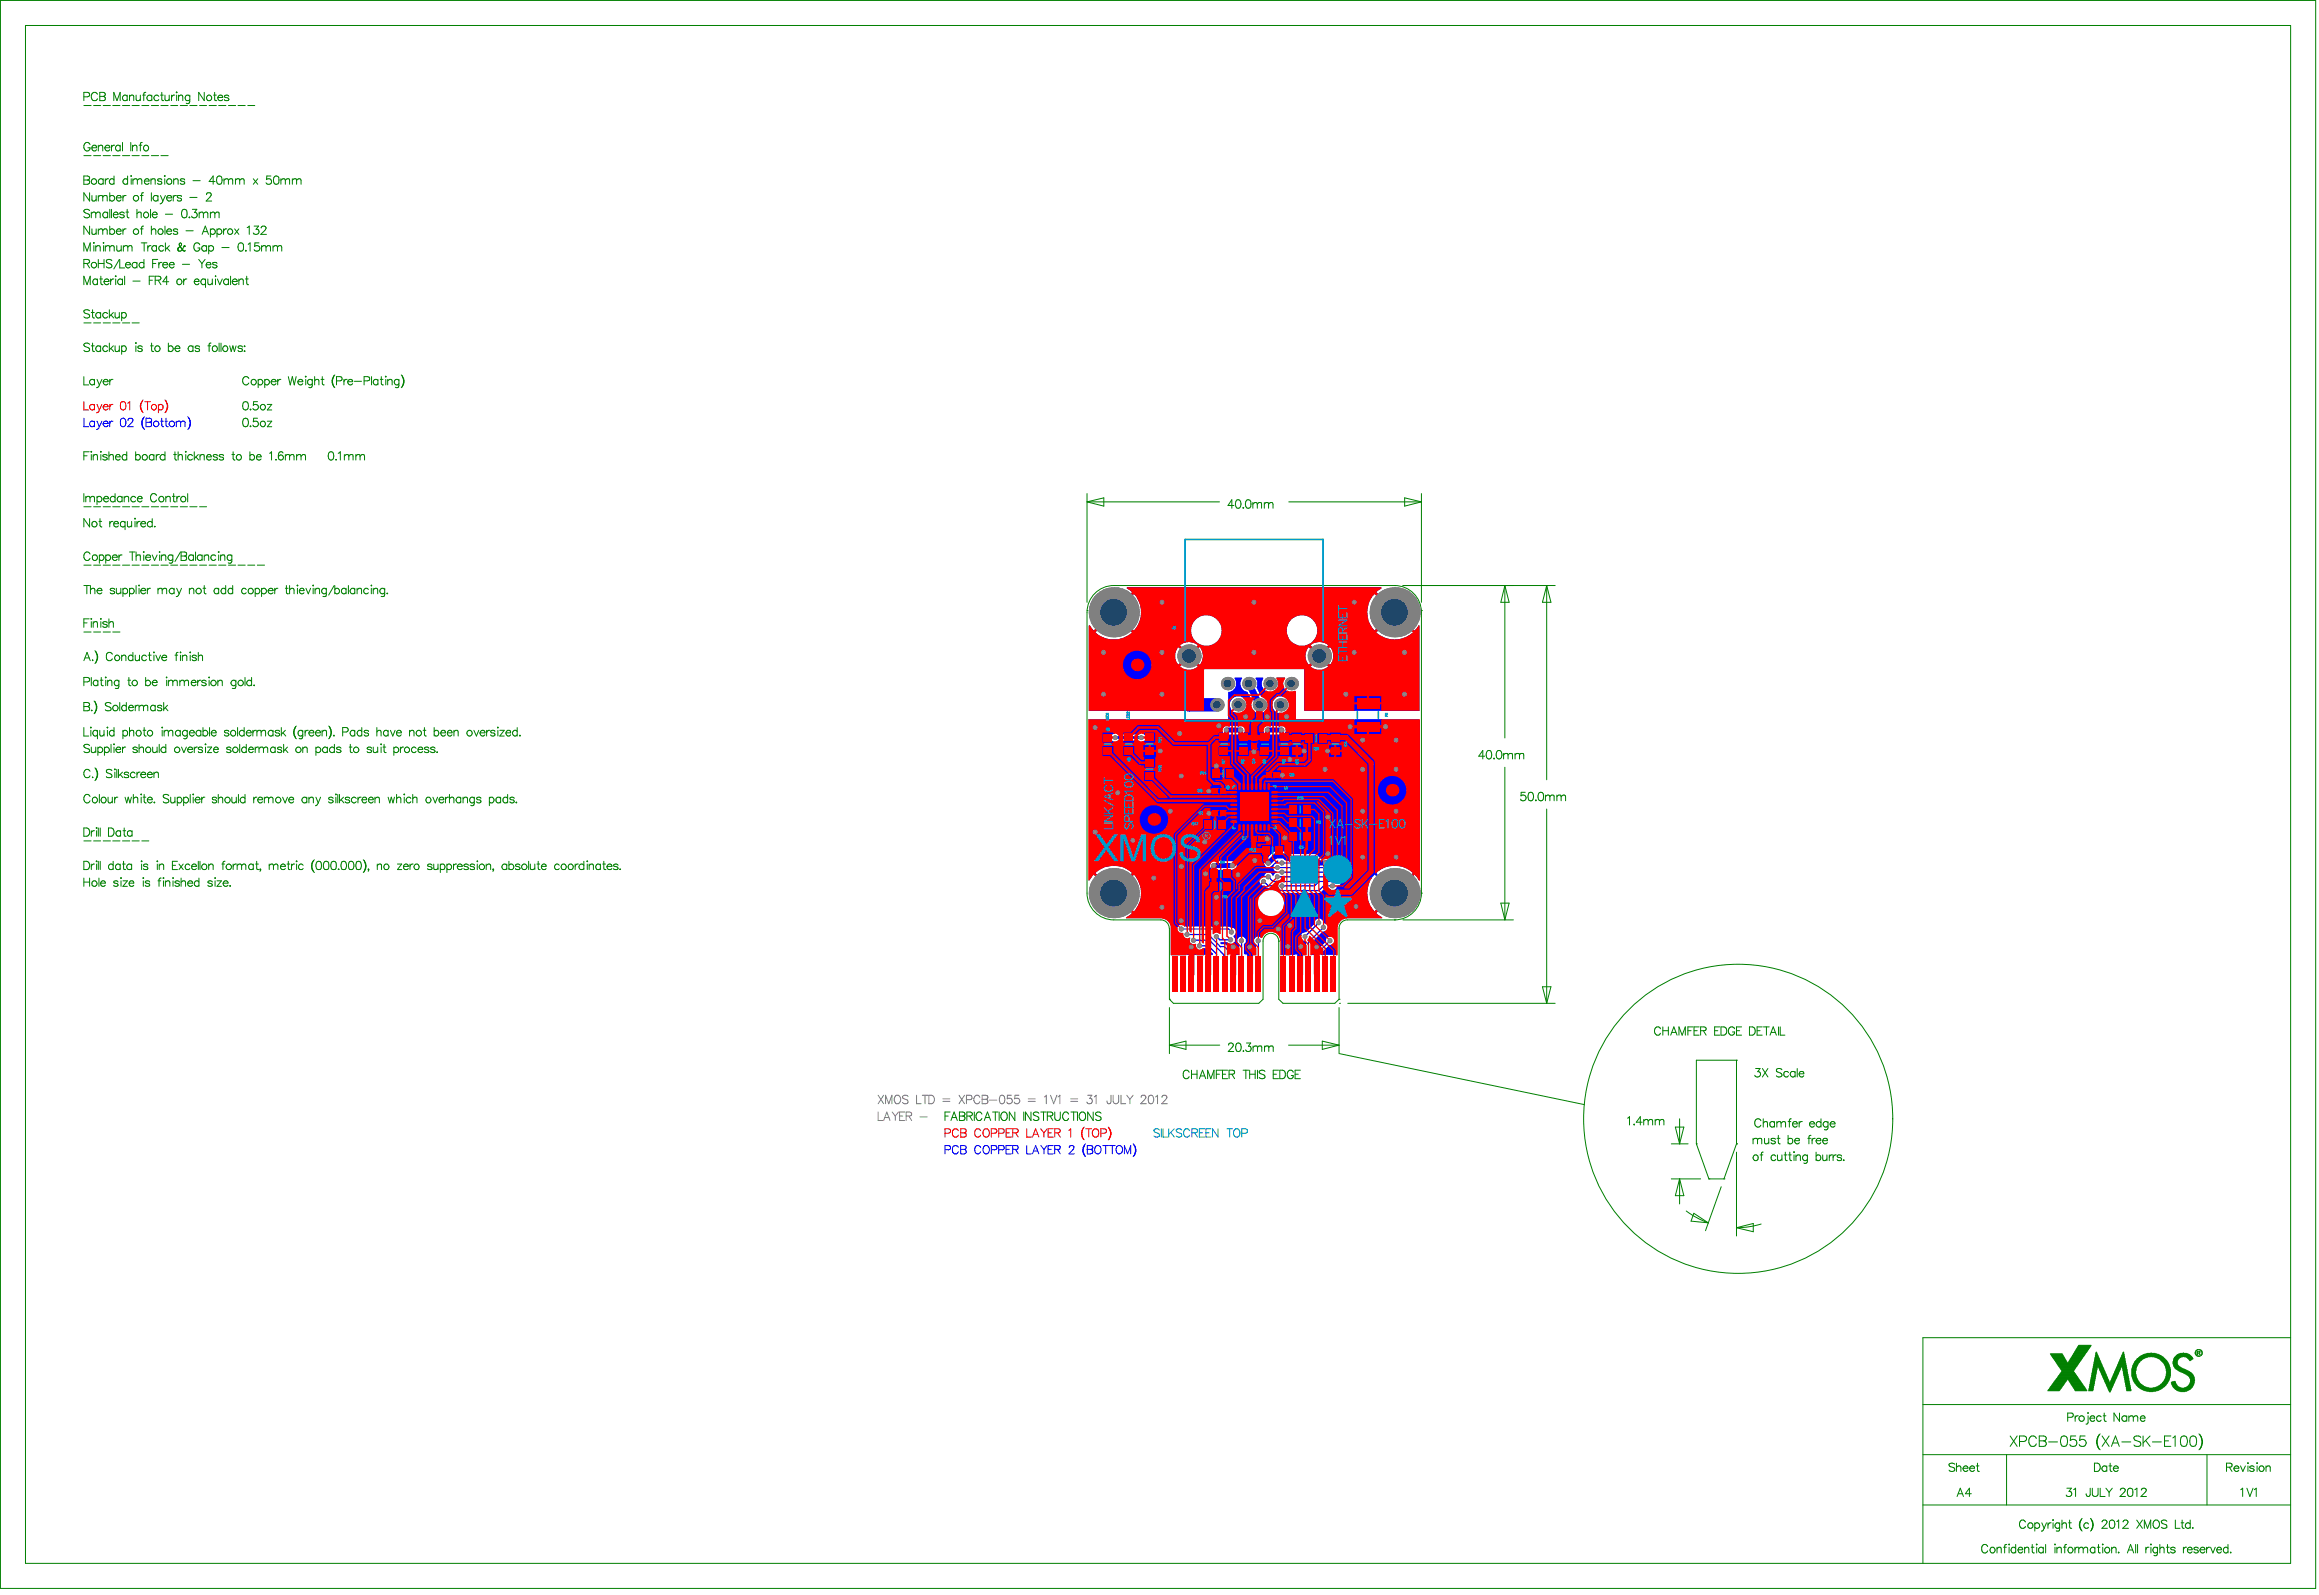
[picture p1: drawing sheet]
<svg xmlns="http://www.w3.org/2000/svg" width="462mm" height="317mm" viewBox="0 0 462 317" stroke-linecap="round" stroke-linejoin="round" font-family="sans-serif">
<g fill="none" stroke="#008000" stroke-width=".2">
<path d="M.1 .1h461v316.1h-461zM5.1 5.1h451v306.1h-451zM16.7 19.3l1-.1 .1-.3v-.3l-.4-.2h-.7v1.6M19.4 18.8a.69 .69 0 0 0-.9-.3 .69 .69 0 0 0-.3 .9 .64 .64 0 0 0 .5 .6 .64 .64 0 0 0 .7-.3M19.9 18.4h.6l.4 .2v.4l-.4 .2 .5 .3-.2 .5h-.9zM19.9 19.2h.6M25.3 19.2a.52 .52 0 0 0-.7-.1 .52 .52 0 0 0 0 .8 .52 .52 0 0 0 .7-.1M25.3 18.9v1.1M25.8 19.3l.4-.4 .4 .1v1M25.8 18.9v1.1M27.1 18.9l.1 1.1a.58 .58 0 0 0 .7-.3M27.9 18.9v1.1"/>
<path d="M28.4 18.9h.6M29 18.4l-.3 .1-.1 .2v1.3M30.2 19.2a.54 .54 0 0 0-.8-.1 .54 .54 0 0 0 0 .8 .54 .54 0 0 0 .8-.1M30.2 18.9v1.1M31.6 19.2a.54 .54 0 0 0-.8-.1 .54 .54 0 0 0 0 .8 .54 .54 0 0 0 .8-.1M32 18.9h.5M32.2 18.4v1.3l.1 .3h.3M32.8 18.9l.1 1.1a.58 .58 0 0 0 .8-.3M33.7 18.9v1.1M34.2 18.9v1.1M34.8 18.9a.52 .52 0 0 0-.6 .5M35.1 18.4h.2z"/>
<path d="M35.2 18.9v1.1M35.6 19.3l.3-.4 .4 .1 .1 1M35.6 18.9v1.1M37.8 18.9l-.1 1.6-.2 .1-.4-.1M37.8 19.2a.52 .52 0 0 0-.8-.1 .52 .52 0 0 0 0 .8 .52 .52 0 0 0 .8-.1M40.7 18.4v1.6l-1.1-1.6v1.6M42.5 18.9h.6M42.7 18.4v1.3l.1 .3h.4M43.4 19.4a.54 .54 0 0 0 .3 .6 .54 .54 0 0 0 .6-.2M43.5 19.2a.47 .47 0 0 1 .5-.3 .47 .47 0 0 1 .3 .5h-.9zM45.6 19.2a.5 .5 0 0 0-.9 0l.9 .5-.1 .3h-.3h-.4l-.1-.2M16.7 35h.7l.4 .3v.4l-.4 .1 .3 .1 .1 .2-.1 .5-1 .1z"/>
<path d="M16.7 31h1.4M16.7 21h1.4M16.7 35.8h.7M17.8 38.4v1.6l-1.1-1.6v1.6M17.9 28.8a.63 .63 0 0 0-.7-.4 .63 .63 0 0 0-.5 .6v.4a.61 .61 0 0 0 .6 .7 .61 .61 0 0 0 .6-.7h-.4M18.3 29.4a.51 .51 0 0 0 .3 .6 .51 .51 0 0 0 .6-.2M18.3 38.9v1l.5 .1 .4-.3M18.3 29.2a.47 .47 0 0 1 .6-.3 .47 .47 0 0 1 .3 .5h-.9zM18.6 31h1.4M18.6 21h1.4M19.2 38.9v1.1M19.6 28.9v1.1"/>
<path d="M19.6 38.9v1.1M19.6 29.2l.4-.3 .4 .1 .1 1M19.6 39.2a.64 .64 0 0 1 .8-.2l.1 .2M20.5 39.2a.61 .61 0 0 1 .8-.2l.1 1M20.5 39.2v.8M20.5 35.8a.54 .54 0 0 0-.8 0 .54 .54 0 0 0 0 .8 .54 .54 0 0 0 .8-.1M20.5 31h1.5M20.5 21h1.5M20.5 35.6v1.1M20.9 29.4v.1a.52 .52 0 0 0 .4 .5 .52 .52 0 0 0 .6-.2M21 35.6v1.1M21 29.2a.47 .47 0 0 1 .5-.3 .47 .47 0 0 1 .4 .5h-1z"/>
<path d="M21.6 35.6a.57 .57 0 0 0-.6 .4M21.9 38.4v1.6M21.9 39.1a.54 .54 0 0 1 .8 0 .54 .54 0 0 1 0 .8 .54 .54 0 0 1-.8-.1M22.2 28.9v1.1M22.4 31h1.5M22.4 21h1.5M22.7 20v-1.6l.6 1.6 .6-1.6v1.6M22.7 35v1.7M22.7 35.8a.52 .52 0 0 0-.8 0 .52 .52 0 0 0 0 .7 .52 .52 0 0 0 .8 0M22.8 28.9a.56 .56 0 0 0-.6 .5M23.2 39.4v.2a.49 .49 0 0 0 .4 .4 .49 .49 0 0 0 .5-.2M23.3 39.1l.2-.2 .5 .1 .1 .4h-.9z"/>
<path d="M23.9 29.2a.52 .52 0 0 0-.7-.1 .52 .52 0 0 0 0 .8 .52 .52 0 0 0 .7-.1M23.9 28.9v1.1M24.4 31h1.4M24.4 21h1.4M24.4 28.4v1.6M24.5 38.9v1.1M25.1 38.9a.49 .49 0 0 0-.6 .5M25.4 35v1.7M25.4 35.8a.52 .52 0 0 0-.8 0 .52 .52 0 0 0 0 .7 .52 .52 0 0 0 .8 0M26 28.4v1.6M26 35h.2zM26.1 35.6v1.1"/>
<path d="M26.3 31h1.4M26.3 21h1.4M26.4 29.2l.4-.3 .4 .1 .1 1M26.4 28.9v1.1M26.5 35.6v1.1M26.5 35.9l.2-.2a.38 .38 0 0 1 .7 .2M27.4 35.9v.8M27.4 35.9l.3-.3 .5 .1v1M27.7 28.9h.5M27.9 38.9h.6M28.2 31h1.4M28.2 21h1.4"/>
<path d="M28.3 28.4h-.3l-.1 .3v1.3M28.6 38.4h-.3l-.1 .3v1.3M28.7 36v.2a.51 .51 0 0 0 .4 .5 .51 .51 0 0 0 .6-.2M28.8 35.8a.44 .44 0 0 1 .5-.2 .44 .44 0 0 1 .4 .4h-1zM30.1 35.9a.55 .55 0 0 1 .8-.2v1M30.1 35.6v1.1M30.1 31h1.5M30.1 21h1.5M30.1 38.4v1.6M31.5 39.1a.54 .54 0 0 0-.8 0 .54 .54 0 0 0 0 .8 .54 .54 0 0 0 .8-.1M31.5 38.9v1.1M32 38.9l.4 1.1"/>
<path d="M32 31h1.5M32 21h1.5M32.2 35.8a.47 .47 0 0 0-.4-.2 .47 .47 0 0 0-.4 .2l.2 .2 .6 .2v.3a.51 .51 0 0 1-.8 0M32.7 35h.2zM32.8 35.6v1.1M32.9 38.9l-.5 1.1M33.2 39.4v.2a.52 .52 0 0 0 .4 .4 .52 .52 0 0 0 .6-.2M33.3 39.1l.3-.2 .4 .1 .2 .4h-1zM34 21h1.4M34.5 38.9v1.1M34.6 35.6v1.1M34.6 35.9l.4-.3 .4 .1 .1 1"/>
<path d="M35.1 38.9a.49 .49 0 0 0-.6 .5M35.9 21h1.4M36.1 39.1a.51 .51 0 0 0-.8 0v.2l.8 .3v.2a.47 .47 0 0 1-.4 .2 .47 .47 0 0 1-.4-.2M36.8 35.8a.5 .5 0 0 0-.9 0l.8 .4 .1 .3a.56 .56 0 0 1-.9 0M37.8 21h1.4M37.8 39.3h1.4M38.4 36h1.5M39.7 21h1.4M41.1 38.8l.1-.3 .2-.1h.5l.2 .3-.3 .5-.7 .8h1.1M41.6 21h1.5M42.8 36.1h-1.2l.8-1.1v1.7M43.4 35.1a.51 .51 0 0 1 .7 .2v1.1a.51 .51 0 0 1-.4 .3 .51 .51 0 0 1-.5-.3 1.3 1.3 0 0 1 .2-1.3z"/>
<path d="M43.5 21h1.5M44.6 35.9l.3-.2a.38 .38 0 0 1 .6 .2M44.6 35.6v1.1M45.5 21h1.4M45.5 35.9v.8M45.5 35.9a.55 .55 0 0 1 .8-.2v1M46.9 35.9a.55 .55 0 0 1 .8-.2v.2M46.9 35.6v1.1M47.4 21h1.4M47.7 35.9v.8M47.7 35.9l.3-.2a.38 .38 0 0 1 .6 .2v.8M49.3 21h1.4"/>
<path d="M50.4 35.6l.9 1.1M51.3 35.6l-.9 1.1M53.9 35h-.8v.8a.58 .58 0 0 1 .8 0 .58 .58 0 0 1-.1 .8 .58 .58 0 0 1-.8-.2M54.7 35.1a.56 .56 0 0 1 .8 .2v1.1a.54 .54 0 0 1-.5 .3 .54 .54 0 0 1-.5-.3 1.3 1.3 0 0 1 .2-1.3zM55.9 35.9l.3-.2a.38 .38 0 0 1 .6 .2M55.9 35.6v1.1M56.8 35.9v.8M56.8 35.9a.55 .55 0 0 1 .8-.2l.1 1M58.2 35.9a.55 .55 0 0 1 .8-.2l.1 .2M58.2 35.6v1.1M59.1 35.9l.2-.2a.38 .38 0 0 1 .7 .2v.8M59.1 35.9v.8"/>
<path d="M16.7 50v-1.7l.6 1.7 .7-1.7v1.7M16.7 52.4h1l.1-.4-.4-.4h-.7v1.7M16.7 56.7v-1.7l.6 1.7 .7-1.7v1.7M17.3 52.4l.5 .9M17.8 41.9a.64 .64 0 0 0-.6-.3 .64 .64 0 0 0-.5 .5l.2 .2 .8 .3 .1 .5a.74 .74 0 0 1-1.1 0M17.8 45v1.7l-1.1-1.7v1.7M18.2 42.2v1.2M18.2 42.6l.4-.4 .4 .1 .1 .3M18.3 45.6v1a.55 .55 0 0 0 .9-.2M18.6 48.3h.2zM18.7 48.9v1.1M19.1 42.6l.3-.4 .5 .1 .1 1.1"/>
<path d="M19.1 49.2l.3-.3 .5 .1 .1 1M19.1 42.6v.8M19.1 48.9v1.1M19.2 45.6v1.1M19.4 55.5v1.2M19.4 55.8a.52 .52 0 0 0-.8-.1 .52 .52 0 0 0 0 .8 .52 .52 0 0 0 .8-.1M19.6 45.6v1.1M19.6 51.6v1.7M19.6 52.4h1.1M19.6 45.9l.4-.3h.4l.1 .3M19.9 55.5h.5M20.1 55v1.3l.1 .3 .3 .1"/>
<path d="M20.5 45.9l.3-.3h.5l.1 1.1M20.5 45.9v.8M20.5 48.3h.2zM20.6 48.9v1.1M20.7 51.6v1.7M20.7 56v.2a.52 .52 0 0 0 .4 .5 .52 .52 0 0 0 .6-.3M20.8 55.8a.47 .47 0 0 1 .6-.3 .47 .47 0 0 1 .3 .5h-1zM21 49.2l.2-.2a.38 .38 0 0 1 .7 .2M21 48.9v1.1M21.4 42.2v1.2M21.4 42.5a.54 .54 0 0 0-.8-.1 .54 .54 0 0 0 0 .8 .54 .54 0 0 0 .8-.1M21.9 41.7v1.7"/>
<path d="M21.9 45v1.7M21.9 49.2v.8M21.9 45.8a.54 .54 0 0 1 .8-.1 .54 .54 0 0 1 0 .8 .54 .54 0 0 1-.8-.1M21.9 49.2l.3-.3 .5 .1v1M22 55.5v1.2M22.2 41.7v1.7M22.3 51.9a.56 .56 0 0 0-.7-.3 .56 .56 0 0 0-.4 .6l.9 .4 .2 .5a.7 .7 0 0 1-1.1 0M22.6 42.7a.51 .51 0 0 0 .3 .6 .51 .51 0 0 0 .6-.2M22.6 42.5a.47 .47 0 0 1 .6-.3 .47 .47 0 0 1 .3 .5h-.9zM22.7 55.5a.56 .56 0 0 0-.7 .5M23 55h.1zM23 55.5v1.2"/>
<path d="M23.2 46v.2a.51 .51 0 0 0 .3 .5 .51 .51 0 0 0 .6-.3M23.3 45.8a.44 .44 0 0 1 .5-.3 .44 .44 0 0 1 .3 .5h-.9zM23.3 48.9v.8a.38 .38 0 0 0 .6 .2l.2-.2M23.8 51.6l-1.1 1.9M23.8 51.6v1.7h1M24.1 48.9v1.1M24.4 55.8a.54 .54 0 0 0-.8-.1 .54 .54 0 0 0 0 .8 .54 .54 0 0 0 .8-.1M24.4 55.5v1.2M24.5 45.6v1.1M24.6 49.2l.3-.3 .5 .1 .1 .2M24.6 48.9v1.1M24.7 42.5a.49 .49 0 0 0-.4-.3 .49 .49 0 0 0-.5 .3l.3 .2 .5 .2 .1 .2a.49 .49 0 0 1-.4 .3 .49 .49 0 0 1-.5-.3"/>
<path d="M24.8 55v1.7M25 52.7v.2a.52 .52 0 0 0 .4 .4 .52 .52 0 0 0 .6-.2M25.1 52.4l.3-.2 .4 .1 .2 .4h-1zM25.1 42.2h.5M25.1 45.6a.57 .57 0 0 0-.6 .4M25.3 41.7v1.3l.1 .3 .3 .1M25.5 49.2l.3-.3 .4 .1 .1 1M25.5 49.2v.8M26.5 56h1.4M27.3 52.4a.54 .54 0 0 0-.8 0 .54 .54 0 0 0 0 .8 .54 .54 0 0 0 .8-.1M27.3 41.7v1.7M27.3 52.2v1.1"/>
<path d="M27.3 42.6l.3-.4 .5 .1v1.1M27.9 45.6h.6M28.1 48.3h1.2M28.6 45l-.3 .1-.1 .2v1.4M28.7 52.4a.54 .54 0 0 0-.8 0 .54 .54 0 0 0 0 .8 .54 .54 0 0 0 .8-.1M28.7 51.6v1.7M28.7 48.3v1.7M29.4 48.9v1.1M29.7 55.8h.7M30 41.7v1.7M30.1 48.9a.57 .57 0 0 0-.7 .5M30.1 45v1.7"/>
<path d="M30.1 45.9l.4-.3h.4l.1 1.1M30.3 42.7v.2a.52 .52 0 0 0 .4 .5 .52 .52 0 0 0 .6-.3M30.4 42.5a.47 .47 0 0 1 .6-.3 .47 .47 0 0 1 .3 .5h-1zM30.4 52.4h.6M30.7 55h-1v1.7M30.9 55.8l1-.1 .1-.4-.4-.3h-.7v1.7M31.2 49.1a.52 .52 0 0 0-.8-.1 .52 .52 0 0 0 0 .8 .52 .52 0 0 0 .8-.1M31.2 48.9v1.1M31.4 51.6h-1v1.7M31.5 55.8l.5 .9M31.6 52.2v1.1M32.3 52.2a.49 .49 0 0 0-.7 .5"/>
<path d="M32.4 52.7a.51 .51 0 0 0 .3 .6 .51 .51 0 0 0 .7-.2M32.4 40l-.3 .5-.2 .1M32.5 52.4l.1-.1 .5-.1 .2 .2 .1 .3h-1zM32.6 49.1a.52 .52 0 0 0-.8-.1 .52 .52 0 0 0 0 .8 .52 .52 0 0 0 .8-.1M32.8 45v1.7M32.9 48.3v1.7M32.9 42.6h1.5M33.2 46v.2a.53 .53 0 0 0 .4 .5 .53 .53 0 0 0 .6-.3M33.2 49.4l.6 .6M33.3 45.8a.47 .47 0 0 1 .5-.2 .47 .47 0 0 1 .4 .4h-1zM33.6 56.1h-1.2l.8-1.1v1.7M33.7 52.7v.2a.52 .52 0 0 0 .4 .4 .52 .52 0 0 0 .6-.2"/>
<path d="M33.7 48.9l-.8 .8M33.8 52.4l.3-.2 .4 .1 .2 .4h-1zM35.4 45.8a.5 .5 0 0 0-.9 0l.8 .4 .1 .2a.56 .56 0 0 1-.9 0M35.5 49.4v.5M35.7 48.7l1 1.3M35.7 49.2l-.2 .2M35.7 48.7l.2-.4a.39 .39 0 0 1 .3 .4 .39 .39 0 0 1-.3 .4l-.4 .3M35.7 48.7l.6 1 .4 .3M36.3 52.6h1.5M36.4 41.8a.54 .54 0 0 1 .8 .2v.4a.7 .7 0 0 1-.6 1 1.08 1.08 0 0 1-.2-1.6zM36.6 55.5v1.2M36.8 49v.1l.1-.1-.2-.1-.5 .8a.5 .5 0 0 1-.7 .2"/>
<path d="M36.9 49.8l-.2 .2M37 45.9h1.5M37.2 55.5a.56 .56 0 0 0-.6 .5M37.6 43.3h.2zM38.3 41.7h.9l-.5 .6a.55 .55 0 0 1 .4 .9 .55 .55 0 0 1-.9-.2M38.7 56v.2a.49 .49 0 0 0 .3 .5 .49 .49 0 0 0 .6-.3M38.8 55.8a.44 .44 0 0 1 .5-.3 .44 .44 0 0 1 .3 .5h-.9zM39.6 51.6l.6 .8M39.7 42.6l.3-.4 .4 .1 .1 .3M39.7 42.2v1.2M39.8 48.7a.61 .61 0 0 0-.7-.4 .61 .61 0 0 0-.5 .7 .67 .67 0 0 0 .3 .9 .67 .67 0 0 0 .9-.3v-.2h-.4M40.2 52.4v.9"/>
<path d="M40.2 46.7l.7-1.7 .6 1.7M40.5 42.6l.4-.4 .4 .1 .1 1.1M40.5 46.1h.8M40.5 42.6v.8M40.8 51.6l-.6 .8M40.9 55.8a.52 .52 0 0 0-.7-.1 .52 .52 0 0 0 0 .8 .52 .52 0 0 0 .7-.1M40.9 55.5v1.7M41.1 52.7v.2a.49 .49 0 0 0 .3 .4 .49 .49 0 0 0 .6-.2M41.1 49.1a.54 .54 0 0 0-.8-.1 .54 .54 0 0 0 0 .8 .54 .54 0 0 0 .8-.1M41.1 48.9v1.1M41.3 52.3h.5l.2 .4h-.9zM41.4 55.5l.1 1.1 .4 .1 .4-.4"/>
<path d="M41.6 48.9v1.6M41.6 49.1a.54 .54 0 0 1 .8-.1 .54 .54 0 0 1 0 .8 .54 .54 0 0 1-.8-.1M41.9 45.8a.54 .54 0 0 1 .8-.1 .54 .54 0 0 1 0 .8 .54 .54 0 0 1-.8-.1M41.9 42.6l.4-.4 .4 .1 .1 .3M41.9 42.2v1.2M41.9 45.6v1.6M42.3 55.5v1.2M42.8 42.6l.4-.4 .4 .1v1.1M42.8 42.6v.8M42.9 54.9v.2zM42.9 55.5v1.2M43.2 52.4a.51 .51 0 0 0-.8 0v.2l.7 .3 .1 .2a.47 .47 0 0 1-.4 .3 .47 .47 0 0 1-.4-.3"/>
<path d="M43.2 45.6v1.6M43.2 45.8a.54 .54 0 0 1 .8-.1 .54 .54 0 0 1 0 .8 .54 .54 0 0 1-.8-.1M43.3 55.5l.5 1.2 .5-1.2M44.2 49.3h1.4M44.5 45.6v1.1M45.2 45.6a.57 .57 0 0 0-.7 .4M45.5 55.8a.54 .54 0 0 0-.8-.1 .54 .54 0 0 0 0 .8 .54 .54 0 0 0 .8-.1M45.5 55.5v1.2M45.9 55v1.7M46.3 56v.2a.52 .52 0 0 0 .3 .5 .52 .52 0 0 0 .6-.3M46.3 55.8a.47 .47 0 0 1 .6-.3 .47 .47 0 0 1 .3 .5h-.9zM46.7 45.6l.9 1.1"/>
<path d="M47.6 55.9l.4-.4 .4 .1 .1 1.1M47.6 55.5v1.2M47.6 45.6l-.9 1.1M47.6 48.4a.56 .56 0 0 1 .9 .2v1.1a.54 .54 0 0 1-.5 .3 .54 .54 0 0 1-.5-.3 1.3 1.3 0 0 1 .1-1.3zM48.9 55.5h.5M48.9 49.9h.1zM49.1 55v1.3l.1 .3 .3 .1M49.2 45.3l.4-.3v1.7M49.4 48.6l.4-.3v1.7M50.6 45h.9l-.5 .6a.56 .56 0 0 1 .5 .8 .56 .56 0 0 1-.9 .2l-.2-.2M51.6 48.3h-.8l-.1 .8a.6 .6 0 0 1 .9 0 .6 .6 0 0 1-.1 .9 .6 .6 0 0 1-.9-.3M52 45.4a.51 .51 0 0 1 .5-.4 .51 .51 0 0 1 .5 .3l-.3 .6-.8 .8h1.2"/>
<path d="M52.1 48.9v1.1M52.1 49.2l.2-.2a.38 .38 0 0 1 .7 .2M53 49.2v.8M53 49.2l.4-.3 .4 .1 .1 1M54.4 48.9v1.1M54.4 49.2l.3-.3 .5 .1 .1 .2M55.3 49.2l.3-.3 .4 .1 .1 1M55.3 49.2v.8M16.7 75v1.6h1M16.7 64.3h1.4M17.8 61.9a.68 .68 0 0 0-1.1 .1l.2 .3 .8 .3 .1 .5a.74 .74 0 0 1-1.1 0M17.8 68.5a.64 .64 0 0 0-.6-.2 .64 .64 0 0 0-.5 .4l.2 .2 .8 .4 .1 .4a.74 .74 0 0 1-1.1 0"/>
<path d="M18.2 68.8h.6M18.2 62.2h.6M18.4 68.3v1.3l.1 .3 .3 .1M18.4 61.7v1.3l.1 .2 .3 .1M18.6 64.3h1.4M18.8 75.7a.54 .54 0 0 0-.8-.1 .54 .54 0 0 0 0 .8 .54 .54 0 0 0 .8 0M18.8 75.5v1.1M19.3 75.5l.5 1.1M19.8 76.6l-.1 .4-.5 .2M20 62.2v1.1M20 68.8v1.2M20 69.1a.54 .54 0 0 0-.8-.1 .54 .54 0 0 0 0 .8 .54 .54 0 0 0 .8-.1"/>
<path d="M20 62.4a.54 .54 0 0 0-.8-.1 .54 .54 0 0 0 0 .8 .54 .54 0 0 0 .8 0M20.3 75.5l-.5 1.1M20.5 64.3h1.5M20.5 76v.2a.52 .52 0 0 0 .5 .4 .52 .52 0 0 0 .5-.2M20.6 75.7a.48 .48 0 0 1 .6-.2 .48 .48 0 0 1 .3 .5h-1zM21.4 69.1a.54 .54 0 0 0-.8-.1 .54 .54 0 0 0 0 .8 .54 .54 0 0 0 .8-.1M21.4 62.4a.54 .54 0 0 0-.8-.1 .54 .54 0 0 0 0 .8 .54 .54 0 0 0 .8 0M21.8 61.7v1.6M21.8 68.3v1.7M21.9 75.5v1.1M22.1 69.3l.6 .7M22.1 62.7l.6 .6"/>
<path d="M22.4 64.3h1.5M22.5 75.5a.57 .57 0 0 0-.6 .5M22.6 68.8l-.8 .8M22.6 62.2l-.8 .8M22.9 62.2l.1 1 .4 .1 .4-.3M22.9 68.8l.1 1.1 .4 .1 .4-.4M23.8 62.2v1.1M23.8 68.8v1.2M24.2 62.4a.52 .52 0 0 1 .8 0 .52 .52 0 0 1 0 .7 .52 .52 0 0 1-.8 0M24.2 69.1a.52 .52 0 0 1 .8-.1 .52 .52 0 0 1 0 .8 .52 .52 0 0 1-.8-.1M24.2 62.2v1.7M24.2 68.8v1.7"/>
<path d="M24.4 64.3h1.4M26.3 64.3h1.4M27.1 68.8v1.2M27.1 68.2v.2zM28.3 69.1a.5 .5 0 0 0-.9 0l.3 .2 .5 .2 .1 .2a.5 .5 0 0 1-.9 0M30 68.8h.5M30.2 68.3v1.3l.1 .3 .3 .1M33.5 68.3v1.7M33.5 69.1a.54 .54 0 0 1 .8-.1 .54 .54 0 0 1 0 .8 .54 .54 0 0 1-.8-.1M34.8 69.3v.2a.52 .52 0 0 0 .4 .5 .52 .52 0 0 0 .6-.3M34.9 69.1a.47 .47 0 0 1 .6-.3 .47 .47 0 0 1 .3 .5h-1zM38.4 69.1a.54 .54 0 0 0-.8-.1 .54 .54 0 0 0 0 .8 .54 .54 0 0 0 .8-.1"/>
<path d="M38.4 68.8v1.2M39.7 69.1a.5 .5 0 0 0-.8 0l.2 .2 .6 .2v.2a.5 .5 0 0 1-.8 0M41.4 68.8h.5M42 68.3l-.3 .1-.1 1.6M43.6 68.3v1.7M44 68.3v1.7M45.7 68.8l.3 1.2 .4-1.2 .3 1.2 .3-1.2M48.3 69.1a.5 .5 0 0 0-.9 0l.2 .2 .6 .2 .1 .2a.5 .5 0 0 1-.9 0M48.6 68.9h.2zM48.6 69.9h.2zM49.5 75.4a.69 .69 0 0 0-.9-.4 .69 .69 0 0 0-.3 1 .64 .64 0 0 0 .5 .6 .64 .64 0 0 0 .7-.4M51.3 80h-.8l-.1 .7a.58 .58 0 0 1 .9 0 .58 .58 0 0 1-.1 .8 .58 .58 0 0 1-.8-.2"/>
<path d="M51.4 75.7a.52 .52 0 0 1 .8 0 .52 .52 0 0 1 0 .7 .52 .52 0 0 1-.8 0M51.4 75.5v1.7M52.7 75.7a.52 .52 0 0 1 .8 0 .52 .52 0 0 1 0 .7 .52 .52 0 0 1-.8 0M52.7 75.5v1.7M54 76v.2a.52 .52 0 0 0 .4 .4 .52 .52 0 0 0 .6-.2M54.1 75.7l.5-.2 .3 .2 .1 .3h-1zM55.3 75.5v1.1M55.9 75.5a.57 .57 0 0 0-.6 .5M57.4 75l.4 1.6 .4-1.6 .4 1.6 .4-1.6M59.3 76v.2a.52 .52 0 0 0 .4 .4 .52 .52 0 0 0 .6-.2M59.4 75.7l.6-.2 .2 .2 .1 .3h-1zM60.8 75h.2z"/>
<path d="M60.9 75.5v1.1M62.2 75.7a.52 .52 0 0 0-.8 0 .52 .52 0 0 0 0 .7 .52 .52 0 0 0 .8 0M62.2 75.5l-.1 1.5-.2 .2-.4-.1M62.7 75.8l.3-.3 .4 .1 .1 1M62.7 75v1.6M63.9 75.5h.6M64.2 75v1.3l.1 .2 .3 .1M66.4 75.1a1.65 1.65 0 0 0 .1 1.9M66.4 75.1l-.2 1 .3 .9M66.5 77l.2 .2M66.7 74.6l-.3 .5M67 75.8l1-.1v-.6l-1-.1v1.6"/>
<path d="M68.5 75.5v1.1M69.1 75.5a.52 .52 0 0 0-.6 .5M69.3 76v.2a.52 .52 0 0 0 .4 .4 .52 .52 0 0 0 .5-.2M69.3 75.7l.6-.2 .2 .2 .1 .3h-.9zM70.6 75.9h1.4M72.5 75.8l1-.1v-.6l-1-.1v1.6M74 75v1.6M75.3 75.7a.52 .52 0 0 0-.8 0 .52 .52 0 0 0 0 .7 .52 .52 0 0 0 .8 0M75.3 75.5v1.1M75.7 75.5h.6M75.9 75v1.3l.1 .2 .4 .1M76.7 75h.2z"/>
<path d="M76.8 75.5v1.1M77.2 75.8l.4-.3 .4 .1 .1 1M77.2 75.5v1.1M79.4 75.7a.52 .52 0 0 0-.7 0 .52 .52 0 0 0 0 .7 .52 .52 0 0 0 .7 0M79.4 75.5v1.5l-.3 .2-.4-.1M79.9 74.6l.3 .5M80.1 77l-.2 .2M80.2 75.1a1.65 1.65 0 0 1-.1 1.9M80.2 75.1l.2 1-.3 .9M16.7 98.3v1.6M16.7 90.7h.6M17.1 98.8v1.1"/>
<path d="M17.1 99.1l.4-.3h.2l.2 .3M17.8 89.9h-1.1v1.7M17.9 99.1l.3-.2a.38 .38 0 0 1 .6 .2v.8M17.9 99.1v.8M18.1 89.9h.2zM18.2 90.5v1.1M18.6 90.5v1.1M18.6 90.8l.3-.3 .4 .1 .1 1M19.3 99.1a.54 .54 0 0 1 .8-.1 .54 .54 0 0 1 0 .8 .54 .54 0 0 1-.8-.1M19.3 98.8v1.7M20 89.9h.2zM20.1 90.5v1.1"/>
<path d="M20.6 99.3a.55 .55 0 0 0 .4 .6 .55 .55 0 0 0 .6-.2M20.7 99.1a.47 .47 0 0 1 .5-.3 .47 .47 0 0 1 .4 .5h-1zM21.4 90.7a.5 .5 0 0 0-.9 0l.8 .4 .1 .3a.56 .56 0 0 1-.9 0M21.7 89.9v1.7M21.7 90.8l.4-.3 .4 .1 .1 1M22.9 99.1a.54 .54 0 0 0-.8-.1 .54 .54 0 0 0 0 .8 .54 .54 0 0 0 .8-.1M22.9 98.3v1.6M23 90.9v.2a.51 .51 0 0 0 .4 .5 .51 .51 0 0 0 .5-.2M23.2 90.6h.6l.1 .3h-.9zM24.3 99.1a.54 .54 0 0 0-.8-.1 .54 .54 0 0 0 0 .8 .54 .54 0 0 0 .8-.1M24.3 98.8v1.1M24.7 98.8v1.1"/>
<path d="M24.7 99.1l.4-.3 .4 .1 .1 1M25.2 90.7a.52 .52 0 0 0-.7 0 .52 .52 0 0 0 0 .7 .52 .52 0 0 0 .7 0M25.2 89.9v1.7M27 99.1a.54 .54 0 0 0-.8-.1 .54 .54 0 0 0 0 .8 .54 .54 0 0 0 .8-.1M27 90.7a.52 .52 0 0 1 .8 0 .52 .52 0 0 1 0 .7 .52 .52 0 0 1-.8 0M27 89.9v1.7M27.4 99.3v.1a.51 .51 0 0 0 .3 .5 .51 .51 0 0 0 .6-.2M27.4 99.1a.44 .44 0 0 1 .6-.3 .44 .44 0 0 1 .3 .5h-.9zM30.7 90.5v1.1M30.7 90.7a.52 .52 0 0 0-.8 0 .52 .52 0 0 0 0 .7 .52 .52 0 0 0 .8 0M31.1 90.5v1.1M31.2 98.6a.61 .61 0 0 0-.7-.3 .61 .61 0 0 0-.5 .6 .67 .67 0 0 0 .2 .9 .67 .67 0 0 0 1-.3"/>
<path d="M31.8 90.5a.52 .52 0 0 0-.7 .4M32.8 90.7a.54 .54 0 0 0-.8-.1 .54 .54 0 0 0 0 .9 .54 .54 0 0 0 .8-.1M32.8 89.9v1.7M33 98.8v1.1M33 99.1l.4-.3 .4 .1 .1 1M34.3 98.8h.6M34.6 98.3v1.5l.4 .1M34.6 90.5h.5M34.8 89.9v1.4l.1 .2 .3 .1M35.2 98.8v1.1M35.5 90.8l.4-.3 .3 .1 .1 1M35.5 89.9v1.7"/>
<path d="M35.8 98.8a.5 .5 0 0 0-.6 .5M36.9 89.9h.2zM37 90.5v1.1M37.4 98.3v1.6M38.3 90.7a.54 .54 0 0 0-.8-.1 .54 .54 0 0 0 0 .9 .54 .54 0 0 0 .8-.1M38.7 89.9v1.7M39 90.9l.6 .7M39.5 90.5l-.8 .8M39.8 90.8l.4-.3 .4 .1 .1 1M39.8 90.5v1.1M41.1 90.9v.2a.51 .51 0 0 0 .4 .5 .51 .51 0 0 0 .6-.2M41.3 90.6l.5-.1 .3 .4h-1z"/>
<path d="M43.3 90.7a.47 .47 0 0 0-.4-.2 .47 .47 0 0 0-.5 .2l.8 .4 .1 .3a.51 .51 0 0 1-.9 0M44.5 90.7a.49 .49 0 0 0-.4-.2 .49 .49 0 0 0-.5 .2l.8 .4 .1 .3a.54 .54 0 0 1-.9 0M46.2 90.5h.5M46.4 89.9v1.4l.1 .2 .3 .1M48.6 83.3a.54 .54 0 0 1 .8 .3 .79 .79 0 0 1 0 .9 .79 .79 0 0 1-.8 .4 1.24 1.24 0 0 1 0-1.6zM48.6 80a.56 .56 0 0 1 .8 .3 .83 .83 0 0 1-.6 1.3l-.2-.1a1.19 1.19 0 0 1 0-1.5zM49.8 90.7a.52 .52 0 0 1 .7 0 .52 .52 0 0 1 0 .7 .52 .52 0 0 1-.7 0M49.8 89.9v1.7M49.8 84.9h.2zM49.8 81.5h.2zM51.1 90.9v.2a.51 .51 0 0 0 .3 .5 .51 .51 0 0 0 .6-.2M51.3 83.3h-.8l-.1 .7a.58 .58 0 0 1 .9 0 .58 .58 0 0 1-.1 .8 .58 .58 0 0 1-.8-.2"/>
<path d="M51.3 90.6l.4-.1 .3 .4h-.9zM53.2 83.8h.9l-.9 1.1h.9M53.2 80.5h.9l-.9 1.1h.9M53.7 90.2l.4-.3v1.7M54.9 91.5h.1zM56.4 90.2a.45 .45 0 0 0-.5-.3 .45 .45 0 0 0-.4 .3l-.1 .8M56.8 90.5v1.1M56.8 90.8l.4-.3 .4 .1 .1 .2M57.7 90.8l.4-.3 .4 .1 .1 1M57.7 90.8v.8M59.1 90.8l.4-.3 .4 .1 .1 .2M59.1 90.5v1.1"/>
<path d="M60 90.8l.3-.3 .5 .1v1M60 90.8v.8M65.6 90a.51 .51 0 0 1 .8 .2v1.1a.51 .51 0 0 1-.5 .3 .51 .51 0 0 1-.5-.3 1.3 1.3 0 0 1 .2-1.3zM66.8 91.5h.2zM67.3 90.2l.5-.3v1.7M68.6 90.8l.4-.3 .4 .1 .1 .2M68.6 90.5v1.1M69.5 90.8l.3-.3 .5 .1v1M69.5 90.8v.8M70.9 90.5v1.1M70.9 90.8l.3-.3 .5 .1v.2M71.7 90.8l.4-.3 .4 .1 .1 1"/>
<path d="M71.7 90.8v.8M216.5 99.9l3.3-.8v1.6zM216.5 98.3v21.6M216.5 99.9h26.3M246.2 99.6a.53 .53 0 0 1 .8 .2 .79 .79 0 0 1 .1 .9 .79 .79 0 0 1-.9 .4l-.2-.6zM248.3 99.6a.54 .54 0 0 1 .8 .2v.4a.7 .7 0 0 1-.6 1 1.08 1.08 0 0 1-.2-1.6zM256.6 99.9h26.5M279.7 99.1l3.4 .8-3.4 .8zM283.1 98.3v21.6M16.7 116.6h1.1M16.7 112.5h1.4M16.7 100.9h1.4"/>
<path d="M17.3 116.6v1.6M17.8 103.2v1.7l-1.1-1.7v1.7M17.9 110.3a.63 .63 0 0 0-.7-.4 .63 .63 0 0 0-.5 .6v.4a.63 .63 0 0 0 .5 .7 .63 .63 0 0 0 .7-.5M18 116.6v1.6M18 117.4l.4-.3 .4 .1 .1 1M18.6 112.5h1.4M18.6 100.9h1.4M19.3 117.6a.55 .55 0 0 0 .3 .6 .55 .55 0 0 0 .7-.2M19.4 117.4a.47 .47 0 0 1 .5-.3 .47 .47 0 0 1 .4 .5h-1zM19.7 103.8h.6M19.8 110.7a.52 .52 0 0 1 .8-.1 .52 .52 0 0 1 0 .8 .52 .52 0 0 1-.8-.1M19.8 110.5v1.6"/>
<path d="M19.9 103.2v1.4l.1 .2 .3 .1M20.5 112.5h1.5M20.5 100.9h1.5M21.1 110.5v1.6M21.1 110.7a.54 .54 0 0 1 .8-.1 .54 .54 0 0 1 0 .8 .54 .54 0 0 1-.8-.1M21.9 103.8v1.1M22.4 110.9v.2a.52 .52 0 0 0 .4 .5 .52 .52 0 0 0 .5-.3M22.4 112.5h1.5M22.4 100.9h1.5M22.4 110.7l.4-.2h.4l.1 .4h-.9zM22.5 103.8a.57 .57 0 0 0-.6 .5M22.7 104.3a.52 .52 0 0 0 .3 .6 .52 .52 0 0 0 .6-.2"/>
<path d="M22.7 104a.46 .46 0 0 1 .5-.2 .46 .46 0 0 1 .4 .5h-.9zM22.8 117.4a.5 .5 0 0 0-.9 0l.8 .3 .1 .3a.56 .56 0 0 1-.9 0M23.2 117.1v.8a.38 .38 0 0 0 .6 .2l.3-.2M23.7 110.5v1.1M24.1 117.1v1.1M24.3 110.5a.49 .49 0 0 0-.6 .4M24.4 112.5h1.4M24.4 100.9h1.4M24.5 117.4a.52 .52 0 0 1 .7-.1 .52 .52 0 0 1 0 .8 .52 .52 0 0 1-.7-.1M24.5 117.1v1.7M24.9 104a.52 .52 0 0 0-.8 0 .52 .52 0 0 0 0 .7 .52 .52 0 0 0 .8 0M24.9 103.8v1.6"/>
<path d="M25.4 103.8v1a.55 .55 0 0 0 .8-.2M25.8 109.9h1.1M25.8 117.4a.52 .52 0 0 1 .8-.1 .52 .52 0 0 1 0 .8 .52 .52 0 0 1-.8-.1M25.8 117.1v1.7M26.2 103.8v1.1M26.3 112.5h1.4M26.3 100.9h1.4M26.3 109.9v1.7M26.8 103.2h.2zM26.9 103.8v1.1M27.1 110.8a.61 .61 0 0 1 .8-.3v1.1M27.1 109.9v1.7"/>
<path d="M27.1 116.6v1.6M27.3 103.8v1.1M27.6 116.6h.1zM27.7 117.1v1.1M27.9 103.8a.57 .57 0 0 0-.6 .5M28 104.3a.55 .55 0 0 0 .4 .5 .55 .55 0 0 0 .6-.1M28 117.6a.55 .55 0 0 0 .4 .6 .55 .55 0 0 0 .6-.2M28.1 104a.47 .47 0 0 1 .5-.2 .47 .47 0 0 1 .4 .5h-1zM28.1 117.4a.47 .47 0 0 1 .5-.3 .47 .47 0 0 1 .4 .5h-1zM28.2 112.5h1.4M28.2 100.9h1.4M28.5 109.9h.2z"/>
<path d="M28.6 110.5v1.1M29 110.9v.2a.52 .52 0 0 0 .4 .5 .52 .52 0 0 0 .6-.3M29.1 110.7l.3-.2h.4l.2 .4h-1zM29.3 117.1v1.1M30 117.1a.57 .57 0 0 0-.7 .5M30.1 112.5h1.5M30.1 100.9h1.5M30.3 104a.54 .54 0 0 0-.8 0 .54 .54 0 0 0 0 .8 .54 .54 0 0 0 .8-.1M30.3 103.2v1.7M30.3 110.5l.5 1.1 .5-1.1M30.7 104.8h.2zM31.5 117.1v1.1"/>
<path d="M31.5 117.4l.3-.3 .5 .1v.2M31.7 109.9h.1zM31.8 110.5v1.1M32 112.5h1.5M32 100.9h1.5M32.1 110.8a.64 .64 0 0 1 .8-.3l.1 1.1M32.1 110.5v1.1M32.3 117.4l.4-.3 .4 .1 .1 1M32.3 117.4v.8M34 112.5h1.4M34 100.9h1.4M34.4 110.5l-.1 1.4-.2 .2-.4-.1"/>
<path d="M34.4 110.7a.54 .54 0 0 0-.8-.1 .54 .54 0 0 0 0 .8 .54 .54 0 0 0 .8-.1M34.7 117.1v1.1M34.7 117.4a.54 .54 0 0 0-.8-.1 .54 .54 0 0 0 0 .8 .54 .54 0 0 0 .8-.1M35.2 117.1l.5 1.1M35.7 118.2l-.4 .5-.2 .1M35.9 112.5h1.4M35.9 100.9h1.4M35.9 109.9l-1.1 1.9M36.1 109.9l.9 .1 .2 .4-.4 .3 .2 .1 .2 .2-.2 .5-.9 .1zM36.1 110.7h.7M36.1 117.1l-.4 1.1M37.7 117.4l.4-.3 .4 .1 .1 1"/>
<path d="M37.7 117.1v1.1M37.8 112.5h1.4M37.8 100.9h1.4M38.5 110.7a.54 .54 0 0 0-.8-.1 .54 .54 0 0 0 0 .8 .54 .54 0 0 0 .8-.1M38.5 110.5v1.1M38.9 109.9v1.7M39.7 112.5h1.4M39.7 100.9h1.4M40.2 110.7a.54 .54 0 0 0-.7-.1 .54 .54 0 0 0 0 .8 .54 .54 0 0 0 .7-.1M40.2 110.5v1.1M40.4 117.1h.6M40.7 110.8a.64 .64 0 0 1 .8-.3l.1 1.1"/>
<path d="M40.7 110.5v1.1M40.7 116.6v1.3l.1 .2 .3 .1M41.6 112.5h1.5M43 110.7a.54 .54 0 0 0-.8-.1 .54 .54 0 0 0 0 .8 .54 .54 0 0 0 .8-.1M43.5 109.9h.1zM43.5 112.5h1.5M43.5 117.4a.52 .52 0 0 0-.7-.1 .52 .52 0 0 0 0 .8 .52 .52 0 0 0 .7-.1M43.5 110.5v1.1M43.5 117.1v1.1M43.9 110.8a.58 .58 0 0 1 .8-.3l.1 1.1M43.9 110.5v1.1M44.9 117.4a.52 .52 0 0 0-.7-.1 .52 .52 0 0 0 0 .8 .52 .52 0 0 0 .7-.1"/>
<path d="M44.9 116.6v1.6M45.5 112.5h1.4M46.2 110.7a.52 .52 0 0 0-.8-.1 .52 .52 0 0 0 0 .8 .52 .52 0 0 0 .8-.1M46.2 110.5l-.1 1.4-.2 .2-.5-.1M46.3 117.4a.52 .52 0 0 0-.7-.1 .52 .52 0 0 0 0 .8 .52 .52 0 0 0 .7-.1M46.3 116.6v1.6M47.4 112.5h1.4M49 117.4a.52 .52 0 0 0-.7-.1 .52 .52 0 0 0 0 .8 .52 .52 0 0 0 .7-.1M49.3 112.5h1.4M50.8 117.1v1.7M50.8 117.4a.52 .52 0 0 1 .8-.1 .52 .52 0 0 1 0 .8 .52 .52 0 0 1-.8-.1M51.2 112.5h1.5"/>
<path d="M52.1 117.4a.54 .54 0 0 1 .8-.1 .54 .54 0 0 1 0 .8 .54 .54 0 0 1-.8-.1M52.1 117.1v1.7M53.4 117.6a.55 .55 0 0 0 .3 .6 .55 .55 0 0 0 .7-.2M53.5 117.4a.47 .47 0 0 1 .5-.3 .47 .47 0 0 1 .4 .5h-1zM54.7 117.1v1.1M55.3 117.1a.57 .57 0 0 0-.6 .5M56.8 117.1h.6M57 116.6v1.3l.1 .2 .4 .1M57.7 117.4l.4-.3 .4 .1 .1 1M57.7 116.6v1.6M59.1 116.6h.2zM59.2 117.1v1.1"/>
<path d="M59.6 117.6v.1a.51 .51 0 0 0 .4 .5 .51 .51 0 0 0 .5-.2M59.8 117.2h.6l.1 .4h-.9zM60.9 117.1l.5 1.1 .5-1.1M62.3 116.6h.1zM62.4 117.1v1.1M62.7 117.4l.4-.3 .4 .1 .1 1M62.7 117.1v1.1M65 117.4a.52 .52 0 0 0-.8-.1 .52 .52 0 0 0 0 .8 .52 .52 0 0 0 .8-.1M65 117.1l-.1 1.5-.6 .1M66.5 116.6l-1.1 1.9M66.7 117.4a.52 .52 0 0 1 .7-.1 .52 .52 0 0 1 0 .8 .52 .52 0 0 1-.7-.1M66.7 116.6v1.6"/>
<path d="M68.9 117.4a.52 .52 0 0 0-.8-.1 .52 .52 0 0 0 0 .8 .52 .52 0 0 0 .8-.1M68.9 117.1v1.1M69.4 116.6v1.6M70.6 117.4a.52 .52 0 0 0-.7-.1 .52 .52 0 0 0 0 .8 .52 .52 0 0 0 .7-.1M70.6 117.1v1.1M71.1 117.1v1.1M71.1 117.4l.4-.3 .4 .1 .1 1M73.4 117.4a.52 .52 0 0 0-.8-.1 .52 .52 0 0 0 0 .8 .52 .52 0 0 0 .8-.1M73.9 116.5v.1zM73.9 117.1v1.1M74.3 117.1v1.1M74.3 117.4l.4-.3 .4 .1 .1 1"/>
<path d="M76.6 117.1l-.1 1.5-.6 .1M76.6 117.4a.54 .54 0 0 0-.8-.1 .54 .54 0 0 0 0 .8 .54 .54 0 0 0 .8-.1M77 118.1h.2zM245.7 100.6h-1.2l.8-1.1v1.7M247.5 101.1h.2zM249.5 100v1.2M249.5 100.4l.4-.4 .4 .1 .1 .3M250.4 100.4l.4-.4 .4 .1v1.1M250.4 100.4v.8M251.8 100.4l.3-.4 .5 .1v.3M251.8 100v1.2M252.6 100.4l.4-.4 .4 .1 .1 1.1"/>
<path d="M252.6 100.4v.8M277.7 116.6h.1M277.7 116.6h-55.9a5.3 5.3 0 0 0-5.3 5.3v55.9a5.3 5.3 0 0 0 5.3 5.3h9.4a1.65 1.65 0 0 1 1.6 1.7M277.7 116.6a5.3 5.3 0 0 1 5.4 5.3v55.9M279.4 116.6h30.3M299.7 116.6l.8 3.3h-1.6zM299.7 116.6v30.3M308 116.6l.8 3.3h-1.7zM308 116.6v38.6M16.7 135.7h.7a.46 .46 0 0 0 .4-.6l-.4-.2h-.7v1.6M16.7 139.8h.7l.4 .2v.5l-.4 .1 .4 .3-.1 .5-1 .1zM16.7 125.8h1.4"/>
<path d="M16.7 124h.6M16.7 131.5l.6-1.6 .7 1.6M17 131h.8M17.8 123.2h-1.1v1.7M18.1 123.2h.2zM18.2 123.7v1.2M18.2 134.9v1.6M18.4 131.3v.2zM18.6 123.7v1.2M18.6 124.1l.3-.4 .4 .1 .1 1.1M18.6 125.8h1.4M18.7 139.5l.2 .2"/>
<path d="M18.9 139.7l.3 .9-.3 1.3M18.9 139.7l.1 .2a1.72 1.72 0 0 1-.1 2M18.9 129.5l.2 .2M19.1 129.7l.1 .3a1.69 1.69 0 0 1-.1 1.9M19.1 129.7l.3 1-.3 1.2M19.1 131.9l-.2 .2M19.5 135.4v1.1M19.5 135.7a.52 .52 0 0 0-.8-.1 .52 .52 0 0 0 0 .8 .52 .52 0 0 0 .8-.1M20 135.4h.5M20 123.2h.2zM20.1 123.7v1.2M20.2 134.9v1.3l.1 .2 .3 .1"/>
<path d="M20.5 125.8h1.5M21 134.9h.1zM21.1 135.4v1.1M21.4 124a.5 .5 0 0 0-.9 0l.2 .2 .6 .2 .1 .2a.5 .5 0 0 1-.9 0M21.4 135.7l.4-.3 .4 .1 .1 1M21.4 135.4v1.1M21.7 124.1l.4-.4 .4 .1 .1 1.1M21.7 123.2v1.7M22.4 130.2a.61 .61 0 0 0-.7-.3 .61 .61 0 0 0-.5 .6 .67 .67 0 0 0 .3 .9 .67 .67 0 0 0 .9-.3M22.4 125.8h1.5M23.7 135.7a.52 .52 0 0 0-.8-.1 .52 .52 0 0 0 0 .8 .52 .52 0 0 0 .8-.1M23.7 135.4l-.1 1.5-.6 .1"/>
<path d="M23.8 139.8v1.7M24.2 130.4v1.1M24.2 130.7l.4-.3 .4 .1 .1 1M25.2 139.8v1.7M25.5 135.4h.5M25.7 134.9v1.3v.2l.4 .1M26.5 130.7a.52 .52 0 0 0-.8-.1 .52 .52 0 0 0 0 .8 .52 .52 0 0 0 .8-.1M26.5 129.9v1.6M26.9 130.4l.1 1 .4 .1 .4-.3M27.8 130.4v1.1M29 134.9v1.6M29 135.7a.54 .54 0 0 1 .8-.1 .54 .54 0 0 1 0 .8 .54 .54 0 0 1-.8-.1"/>
<path d="M29.2 130.7a.52 .52 0 0 0-.8-.1 .52 .52 0 0 0 0 .8 .52 .52 0 0 0 .8-.1M29.5 130.4h.6M29.8 129.9v1.3v.2l.3 .1M30.3 135.9v.1a.53 .53 0 0 0 .4 .5 .53 .53 0 0 0 .6-.2M30.4 135.7a.47 .47 0 0 1 .5-.3 .47 .47 0 0 1 .4 .5h-1zM30.6 129.9h.1zM30.7 130.4v1.1M31 130.4l.5 1.1 .5-1.1M32.2 130.9a.55 .55 0 0 0 .3 .6 .55 .55 0 0 0 .7-.2M32.3 130.7a.47 .47 0 0 1 .5-.3 .47 .47 0 0 1 .4 .5h-1zM32.6 139.8v1.7M33.1 134.9h.1z"/>
<path d="M33.2 135.4v1.1M33.5 135.7l.4-.3 .4 .1 .1 .2M33.5 135.4v1.1M34.4 135.7l.4-.3 .4 .1 .1 1M34.4 135.7v.8M34.8 130.4h.6M35.5 129.9l-.3 .1-.1 .2v1.3M35.8 135.7l.4-.3 .4 .1 .1 .2M35.8 135.4v1.1M35.9 129.8v.2zM35.9 130.4v1.1M36.3 130.7l.3-.2a.38 .38 0 0 1 .6 .2v.8"/>
<path d="M36.3 130.4v1.1M36.7 135.7l.4-.3 .4 .1v1M36.7 135.7v.8M37.8 129.9h.2zM37.9 130.4v1.1M38.1 135.9a.52 .52 0 0 0 .3 .6 .52 .52 0 0 0 .6-.2M38.1 135.7a.46 .46 0 0 1 .6-.3 .46 .46 0 0 1 .3 .5h-.9zM39.1 130.7a.47 .47 0 0 0-.4-.3 .47 .47 0 0 0-.4 .3l.7 .3 .1 .3a.51 .51 0 0 1-.8 0M39.4 135.4v1.1M39.5 130.7l.4-.3 .3 .1 .1 1M39.5 129.9v1.6M40 135.4a.57 .57 0 0 0-.6 .5"/>
<path d="M41.1 135.7a.5 .5 0 0 0-.9 0l.8 .3 .1 .3a.56 .56 0 0 1-.9 0M41.6 134.9h.1zM41.6 135.4v1.1M43.4 135.7l.4-.3 .4 .1 .1 1M43.4 135.4v1.1M47 135.4l-.1 1.5-.6 .1M47 135.7a.54 .54 0 0 0-.8-.1 .54 .54 0 0 0 0 .8 .54 .54 0 0 0 .8-.1M48.8 134.9v1.6M50.1 135.7a.54 .54 0 0 0-.8-.1 .54 .54 0 0 0 0 .8 .54 .54 0 0 0 .8-.1M50.1 134.9v1.6M50.5 136.4h.2zM216.5 121.5h.1"/>
<path d="M283.1 121.5h.1M16.7 144.8v1.7h1M16.7 140.6h.7M17.8 148.4a.65 .65 0 0 0-1.1 .1l.2 .3 .8 .3 .1 .5a.84 .84 0 0 1-1.1 0M17.9 153.5a.69 .69 0 0 0-.9-.3 .69 .69 0 0 0-.3 1 .64 .64 0 0 0 .5 .6 .64 .64 0 0 0 .7-.4M17.9 158.6a.63 .63 0 0 0-.7-.5 .63 .63 0 0 0-.5 .7v.4a.63 .63 0 0 0 .5 .6 .63 .63 0 0 0 .7-.4M18 144.8h.2zM18.1 145.4v1.1M18.2 148.7l.1 1 .4 .1 .4-.3M18.2 141.4h.1zM18.4 154.7v.1zM18.9 152.9l.2 .1"/>
<path d="M18.9 141.9l-.2 .2M19.1 153l.1 .2a1.72 1.72 0 0 1-.1 2M19.1 155.2l-.2 .2M19.1 153l.3 1-.3 1.2M19.1 148.7v1.1M19.4 145.4v1.7M19.4 145.6a.52 .52 0 0 0-.8 0 .52 .52 0 0 0 0 .7 .52 .52 0 0 0 .8 0M19.5 149a.54 .54 0 0 1 .8-.1 .54 .54 0 0 1 0 .8 .54 .54 0 0 1-.8-.1M19.5 148.7v1.7M19.8 158.1v1.7M19.9 145.4l.1 1 .3 .1 .4-.3M20.7 145.4v1.1"/>
<path d="M20.8 149a.54 .54 0 0 1 .8-.1 .54 .54 0 0 1 0 .8 .54 .54 0 0 1-.8-.1M20.8 148.7v1.7M21.3 144.8h.2zM21.4 145.4v1.1M21.5 158.7l.1 1 .4 .1 .4-.3M22.1 140.1a.65 .65 0 0 0-1.1 .1l.1 .3 .9 .4 .1 .1-.2 .4h-.8l-.1-.1M22.1 148.2v1.6M22.3 153.4a.56 .56 0 0 0-.7-.3 .56 .56 0 0 0-.4 .6l1 .5 .1 .4-.4 .2h-.6l-.1-.2M22.4 158.7v1.1M22.6 148.2h.2zM22.7 144.8v1.7M22.7 148.7v1.1"/>
<path d="M22.7 145.6a.52 .52 0 0 0-.8 0 .52 .52 0 0 0 0 .7 .52 .52 0 0 0 .8 0M22.8 153.2h.2zM22.8 158.7v1.1M22.9 153.7v1.1M23.1 149.2v.1a.51 .51 0 0 0 .4 .5 .51 .51 0 0 0 .5-.2M23.2 149a.44 .44 0 0 1 .5-.3 .44 .44 0 0 1 .3 .5h-.9zM23.3 153.2v1.6M23.5 158.7a.51 .51 0 0 0-.7 .5M23.6 153.2v1.6M23.9 154.2l.6 .6M24.4 153.7l-.8 .8M24.4 148.7v1.1"/>
<path d="M24.5 145.6a.52 .52 0 0 1 .7 0 .52 .52 0 0 1 0 .7 .52 .52 0 0 1-.7 0M24.5 145.4v1.7M24.9 158.7l.3 1.1 .3-1.1 .4 1.1 .3-1.1M25 148.7a.52 .52 0 0 0-.6 .5M25.2 140.6a.52 .52 0 0 0-.8 0 .52 .52 0 0 0 0 .7 .52 .52 0 0 0 .8 0M25.6 154a.5 .5 0 0 0-.9 0l.9 .5-.1 .3h-.2h-.5l-.1-.2M25.6 140.9v.1a.51 .51 0 0 0 .4 .5 .51 .51 0 0 0 .6-.2M25.8 145.7l.4-.3 .4 .1v1M25.8 144.8v1.7M25.8 140.5l.5-.1 .3 .5h-1zM26.6 158.1v1.7M26.6 159l.4-.3 .4 .1v1"/>
<path d="M26.9 154a.52 .52 0 0 0-.8-.1 .52 .52 0 0 0 0 .8 .52 .52 0 0 0 .8-.1M26.9 140.4v1.1M27.3 153.7v1.1M27.4 149a.5 .5 0 0 0-.9 0l.8 .3 .1 .3a.56 .56 0 0 1-.9 0M27.6 140.4a.52 .52 0 0 0-.7 .5M27.7 140.7l.4-.3 .4 .1 .1 .2M27.7 140.4v1.1M27.7 148.2v1.6M27.7 149.1l.4-.4 .4 .1 .1 1M27.9 153.7a.57 .57 0 0 0-.6 .5M28 154.2a.54 .54 0 0 0 .3 .6 .54 .54 0 0 0 .7-.2M28 158.1h.2z"/>
<path d="M28.1 154a.47 .47 0 0 1 .5-.3 .47 .47 0 0 1 .4 .5h-1zM28.1 158.7v1.1M28.5 158.7h.5M28.5 145.4h.5M28.6 140.7l.4-.3 .4 .1v1M28.6 140.7v.8M28.7 144.8v1.4l.1 .2 .3 .1M28.7 158.1v1.4l.1 .2 .3 .1M29.3 154.2a.54 .54 0 0 0 .3 .6 .54 .54 0 0 0 .7-.2M29.3 159.2v.1a.52 .52 0 0 0 .4 .5 .52 .52 0 0 0 .6-.2M29.4 154a.47 .47 0 0 1 .6-.3 .47 .47 0 0 1 .3 .5h-1zM29.4 158.9a.47 .47 0 0 1 .6-.2 .47 .47 0 0 1 .3 .5h-1z"/>
<path d="M30.4 148.7v.8a.38 .38 0 0 0 .6 .2l.3-.2M30.7 154l.4-.3 .4 .1v1M30.7 153.7v1.1M30.7 159.7h.1zM30.9 140.6a.52 .52 0 0 0-.8 0 .52 .52 0 0 0 0 .7 .52 .52 0 0 0 .8 0M30.9 140.4v1.1M31.3 148.7v1.1M31.7 148.2v1.6M32.2 140.6a.47 .47 0 0 0-.4-.2 .47 .47 0 0 0-.4 .2l.1 .2 .7 .2v.4a.63 .63 0 0 1-.8-.1M32.2 144.8h.2zM32.3 145.4v1.1M32.7 145.4v1.1"/>
<path d="M32.7 145.7l.4-.3 .3 .1 .1 .2M32.9 140.9l.5 .6M33 149a.54 .54 0 0 0-.8-.1 .54 .54 0 0 0 0 .8 .54 .54 0 0 0 .8-.1M33 148.2v1.6M33.4 140.4l-.8 .8M33.5 145.7v.8M33.5 145.7l.4-.3 .4 .1 .1 1M33.6 158.4a.56 .56 0 0 0-.6-.3 .56 .56 0 0 0-.4 .6l.8 .4 .2 .5a.7 .7 0 0 1-1.1 0M34 158.7l.1 1 .4 .1 .3-.3M34.8 158.7v1.1M35.3 158.7v1.7M35.3 158.9a.52 .52 0 0 1 .8 0 .52 .52 0 0 1 0 .7 .52 .52 0 0 1-.8 0"/>
<path d="M35.9 145.6a.54 .54 0 0 0-.8-.1 .54 .54 0 0 0 0 .8 .54 .54 0 0 0 .8 0M35.9 145.4v1.1M36.1 148.7l.5 1.1 .5-1.1M36.6 158.9a.54 .54 0 0 1 .8 0 .54 .54 0 0 1 0 .8 .54 .54 0 0 1-.8-.1M36.6 158.7v1.7M37.3 145.4l-.1 1.5-.2 .2-.4-.1M37.3 145.6a.54 .54 0 0 0-.8-.1 .54 .54 0 0 0 0 .8 .54 .54 0 0 0 .8 0M37.4 149.2v.1a.53 .53 0 0 0 .4 .5 .53 .53 0 0 0 .5-.2M37.5 149a.47 .47 0 0 1 .5-.3 .47 .47 0 0 1 .3 .5h-.9zM37.7 145.9v.1a.52 .52 0 0 0 .4 .5 .52 .52 0 0 0 .6-.2M37.8 145.6a.47 .47 0 0 1 .5-.2 .47 .47 0 0 1 .4 .5h-1zM37.9 158.1v1.7"/>
<path d="M38.4 158.1h.2zM38.5 158.7v1.1M38.7 148.7v1.1M38.9 159.2v.1a.52 .52 0 0 0 .3 .5 .52 .52 0 0 0 .6-.2M38.9 158.9a.47 .47 0 0 1 .6-.2 .47 .47 0 0 1 .3 .5h-.9zM39.3 148.7a.57 .57 0 0 0-.6 .5M40 145.6a.54 .54 0 0 0-.8-.1 .54 .54 0 0 0 0 .8 .54 .54 0 0 0 .8 0M40 145.4v1.1M40.2 158.7v1.1M40.3 149a.47 .47 0 0 0-.4-.3 .47 .47 0 0 0-.4 .3l.7 .3 .1 .3a.51 .51 0 0 1-.8 0M40.4 145.6a.54 .54 0 0 1 .8-.1 .54 .54 0 0 1 0 .8 .54 .54 0 0 1-.8 0M40.4 144.8v1.7"/>
<path d="M40.8 158.7a.56 .56 0 0 0-.6 .5M40.8 148.2h.2zM40.9 148.7v1.1M41.3 148.7h.9l-.9 1.1h.9M41.7 144.8v1.7M42.1 145.9v.1a.52 .52 0 0 0 .4 .5 .52 .52 0 0 0 .5-.2M42.2 145.6a.47 .47 0 0 1 .5-.2 .47 .47 0 0 1 .3 .5h-.9zM42.5 149.2v.1a.51 .51 0 0 0 .4 .5 .51 .51 0 0 0 .6-.2M42.7 148.8l.5-.1 .3 .5h-1zM43.1 158.9a.47 .47 0 0 0-.4-.2 .47 .47 0 0 0-.4 .2v.2l.7 .2 .1 .3a.47 .47 0 0 1-.4 .2 .47 .47 0 0 1-.4-.2M43.5 159l.4-.3 .4 .1v1M43.5 158.1v1.7"/>
<path d="M45.6 145.6a.5 .5 0 0 0-.9 0l.2 .3 .6 .1 .1 .3a.5 .5 0 0 1-.9 0M46 149a.47 .47 0 0 0-.4-.3 .47 .47 0 0 0-.4 .3l.7 .3 .1 .3a.51 .51 0 0 1-.8 0M46.2 158.7l.1 1 .4 .1 .4-.3M47.1 158.7v1.1M47.3 144.8v1.7M47.5 158.1v1.7M47.7 148.2v1.6M48.6 145.6a.54 .54 0 0 0-.8-.1 .54 .54 0 0 0 0 .8 .54 .54 0 0 0 .8 0M48.6 144.8v1.7M48.8 158.1v1.7M48.8 158.9a.54 .54 0 0 0-.8 0 .54 .54 0 0 0 0 .8 .54 .54 0 0 0 .8-.1M49 149a.52 .52 0 0 0-.7-.1 .52 .52 0 0 0 0 .8 .52 .52 0 0 0 .7-.1"/>
<path d="M49 145.9v.1a.52 .52 0 0 0 .4 .5 .52 .52 0 0 0 .6-.2M49 148.2v1.6M49.1 145.6a.47 .47 0 0 1 .6-.2 .47 .47 0 0 1 .3 .5h-1zM49.5 149.2v.1a.51 .51 0 0 0 .4 .5 .51 .51 0 0 0 .5-.2M49.7 148.8l.4-.1 .3 .5h-.9zM50.4 145.4v1.1M50.5 158.7v1.1M50.8 148.7v1.1M51 145.4a.56 .56 0 0 0-.6 .5M51.2 158.7a.56 .56 0 0 0-.7 .5M51.2 145.7l.3-.3 .5 .1v.2M51.2 145.4v1.1"/>
<path d="M51.3 159.2v.1a.49 .49 0 0 0 .4 .5 .49 .49 0 0 0 .6-.2M51.4 158.9a.44 .44 0 0 1 .5-.2 .44 .44 0 0 1 .4 .5h-1zM51.5 148.7a.52 .52 0 0 0-.7 .5M51.6 148.7v1.1M51.6 149.1l.4-.4 .4 .1 .1 .3M52 145.7l.4-.3 .4 .1 .1 1M52 145.7v.8M52.5 149.1l.3-.4 .4 .1 .1 1M52.5 149.1v.7M52.6 159l.4-.3 .4 .1 .1 .2M52.6 158.7v1.1M53.5 159l.4-.3 .4 .1 .1 1"/>
<path d="M53.5 159v.8M54.4 145.6a.54 .54 0 0 0-.8-.1 .54 .54 0 0 0 0 .8 .54 .54 0 0 0 .8 0M54.4 145.4v1.1M54.8 149a.52 .52 0 0 0-.8-.1 .52 .52 0 0 0 0 .8 .52 .52 0 0 0 .8-.1M54.8 148.7v1.1M55.7 145.6a.49 .49 0 0 0-.5-.2 .49 .49 0 0 0-.4 .2l.2 .3 .6 .1 .1 .3a.49 .49 0 0 1-.5 .2 .49 .49 0 0 1-.4-.2M56 144.8v1.7M56.1 149a.47 .47 0 0 0-.4-.3 .47 .47 0 0 0-.4 .3l.7 .3 .1 .3a.51 .51 0 0 1-.8 0M56.3 158.7l.5 1.1 .4-1.1M56.4 145.9l.5 .6M56.5 148.2v1.6M56.8 149.2l.5 .6"/>
<path d="M56.8 145.4l-.8 .8M57.2 148.7l-.7 .8M57.5 159.2v.1a.52 .52 0 0 0 .4 .5 .52 .52 0 0 0 .6-.2M57.6 158.9a.47 .47 0 0 1 .5-.2 .47 .47 0 0 1 .4 .5h-1zM58.9 144.7l-.3 .9 .3 1.3M58.9 144.7a1.82 1.82 0 0 0 0 2.2M58.9 146.9l.1 .2M59 144.5l-.1 .2M60.3 149.1l.4-.4 .4 .1 .1 1M60.3 145.4l-.1 1.5-.2 .2-.4-.1M60.3 148.7v1.1M60.3 145.6a.52 .52 0 0 0-.8 0 .52 .52 0 0 0 0 .7 .52 .52 0 0 0 .8 0"/>
<path d="M60.8 145.4v1.1M61.1 158.9a.54 .54 0 0 0-.8 0 .54 .54 0 0 0 0 .8 .54 .54 0 0 0 .8-.1M61.1 158.7v1.1M61.4 145.4a.51 .51 0 0 0-.6 .5M61.5 145.9v.1a.52 .52 0 0 0 .4 .5 .52 .52 0 0 0 .6-.2M61.5 159l.4-.3 .4 .1 .1 1M61.5 158.7v1.1M61.6 145.6a.47 .47 0 0 1 .6-.2 .47 .47 0 0 1 .3 .5h-1zM62.8 145.9v.1a.52 .52 0 0 0 .4 .5 .52 .52 0 0 0 .6-.2M62.9 149a.54 .54 0 0 1 .8-.1 .54 .54 0 0 1 0 .8 .54 .54 0 0 1-.8-.1M62.9 148.7v1.7M62.9 145.6a.47 .47 0 0 1 .6-.2 .47 .47 0 0 1 .3 .5h-1z"/>
<path d="M62.9 158.7l.5 1.1M63.4 159.8l-.3 .5-.3 .1M63.8 158.7l-.4 1.1M64.1 145.7l.4-.3 .4 .1 .1 1M64.1 145.4v1.1M65.2 149a.54 .54 0 0 0-.8-.1 .54 .54 0 0 0 0 .8 .54 .54 0 0 0 .8-.1M65.2 148.7v1.1M65.4 144.5l.2 .2M65.6 146.9l-.2 .2M65.6 144.7a1.82 1.82 0 0 1 0 2.2M65.6 144.7l.3 .9-.3 1.3M66.3 158.9a.5 .5 0 0 0-.9 0l.3 .3 .5 .1 .1 .3a.5 .5 0 0 1-.9 0"/>
<path d="M66.4 146.4h.1zM66.6 149a.54 .54 0 0 0-.8-.1 .54 .54 0 0 0 0 .8 .54 .54 0 0 0 .8-.1M66.6 148.2v1.6M66.9 158.1v.1zM66.9 158.7v1.1M67.3 158.1v1.7M67.6 158.1v1.7M67.9 149a.5 .5 0 0 0-.9 0l.8 .3 .1 .3a.56 .56 0 0 1-.9 0M67.9 159.2l.6 .6M68.2 145.7l1-.1 .1-.2v-.4l-.3-.2h-.8v1.7M68.4 158.7l-.8 .8M69.5 148.7h.6"/>
<path d="M69.6 158.9a.5 .5 0 0 0-.9 0l.3 .3 .5 .1 .1 .3a.5 .5 0 0 1-.9 0M69.8 148.2v1.3v.2l.4 .1M70.6 145.6a.52 .52 0 0 0-.7 0 .52 .52 0 0 0 0 .7 .52 .52 0 0 0 .7 0M70.6 145.4v1.1M70.9 158.9a.54 .54 0 0 0-.8 0 .54 .54 0 0 0 0 .8 .54 .54 0 0 0 .8-.1M71.3 158.7v1.1M71.9 158.7a.56 .56 0 0 0-.6 .5M72 145.6a.52 .52 0 0 0-.7 0 .52 .52 0 0 0 0 .7 .52 .52 0 0 0 .7 0M72 144.8v1.7M72.1 159.2v.1a.49 .49 0 0 0 .3 .5 .49 .49 0 0 0 .6-.2M72.3 158.8l.4-.1 .3 .5h-.9zM73.4 145.6a.5 .5 0 0 0-.9 0l.3 .3 .5 .1 .1 .3a.5 .5 0 0 1-.9 0"/>
<path d="M73.4 159.2a.51 .51 0 0 0 .3 .6 .51 .51 0 0 0 .6-.2M73.4 158.9a.47 .47 0 0 1 .6-.2 .47 .47 0 0 1 .3 .5h-.9zM74 149a.49 .49 0 0 0-.5-.3 .49 .49 0 0 0-.4 .3l.8 .3 .1 .3a.54 .54 0 0 1-.9 0M74.3 148.7v.8a.38 .38 0 0 0 .7 .2l.2-.2M74.7 159l.4-.3 .4 .1 .1 1M74.7 158.7v1.1M75 145.7l.4-.3 .4 .1 .1 1M75 144.8v1.7M75.2 148.7v1.1M75.8 148.2h.2zM75.9 148.7v1.1M76.3 148.7h.5"/>
<path d="M76.5 148.2v1.3l.1 .2 .3 .1M77.3 158.7l.3 1.1 .3-1.1 .4 1.1 .3-1.1M77.3 145.6a.52 .52 0 0 0-.8 0 .52 .52 0 0 0 0 .7 .52 .52 0 0 0 .8 0M77.3 145.4v1.1M77.7 145.4l.5 1.1 .5-1.1M78.4 149a.54 .54 0 0 1 .8-.1 .54 .54 0 0 1 0 .8 .54 .54 0 0 1-.8-.1M78.4 148.7v1.7M79 159l.4-.3 .3 .1 .1 1M79 145.9a.51 .51 0 0 0 .3 .6 .51 .51 0 0 0 .6-.2M79 158.1v1.7M79 145.6a.47 .47 0 0 1 .6-.2 .47 .47 0 0 1 .3 .5h-.9zM79.7 148.7v1.1"/>
<path d="M80.4 148.7a.57 .57 0 0 0-.7 .5M80.4 158.1h.2zM80.5 158.7v1.1M81.6 145.7l.4-.3 .4 .1v1M81.6 145.4v1.1M81.8 158.9a.52 .52 0 0 0-.8 0 .52 .52 0 0 0 0 .7 .52 .52 0 0 0 .8 0M82.2 159l.4-.3 .4 .1v1M82.2 158.1v1.7M82.9 149a.52 .52 0 0 0-.8-.1 .52 .52 0 0 0 0 .8 .52 .52 0 0 0 .8-.1M83.2 149.2a.52 .52 0 0 0 .3 .6 .52 .52 0 0 0 .7-.2M83.3 149a.46 .46 0 0 1 .5-.3 .46 .46 0 0 1 .4 .5h-1zM84.3 145.4h.5"/>
<path d="M84.5 144.8v1.4l.1 .2 .3 .1M85.4 149a.49 .49 0 0 0-.4-.3 .49 .49 0 0 0-.5 .3l.8 .3 .1 .3a.54 .54 0 0 1-.9 0M86.2 158.7l.5 1.1 .4-1.1M86.5 145.6a.52 .52 0 0 1 .7 0 .52 .52 0 0 1 0 .7 .52 .52 0 0 1-.7 0M86.5 144.8v1.7M86.6 149a.5 .5 0 0 0-.9 0l.8 .3 .1 .3a.56 .56 0 0 1-.9 0M87 149.7h.1zM87.4 159.2a.51 .51 0 0 0 .3 .6 .51 .51 0 0 0 .7-.2M87.5 158.9a.47 .47 0 0 1 .5-.2 .47 .47 0 0 1 .4 .5h-1zM87.8 145.9v.1a.49 .49 0 0 0 .3 .5 .49 .49 0 0 0 .6-.2M88 145.5h.6l.1 .4h-.9zM88.7 158.7v1.1"/>
<path d="M89.1 145.9v.1a.49 .49 0 0 0 .3 .5 .49 .49 0 0 0 .6-.2M89.3 145.5l.4-.1 .3 .5h-.9zM89.3 158.7a.56 .56 0 0 0-.6 .5M89.5 159l.4-.3 .4 .1 .1 1M89.5 158.1v1.7M90.4 145.7l.4-.3 .4 .1v1M90.4 145.4v1.1M91.7 158.9a.52 .52 0 0 0-.7 0 .52 .52 0 0 0 0 .7 .52 .52 0 0 0 .7 0M91.7 158.7v1.1M92.2 159l.4-.3 .4 .1 .1 1M92.2 158.7v1.1M94.4 145.4l.5 1.1 .4-1.1"/>
<path d="M94.4 158.7v1.5l-.2 .2-.5-.1M94.4 158.9a.52 .52 0 0 0-.7 0 .52 .52 0 0 0 0 .7 .52 .52 0 0 0 .7 0M95.6 145.9v.1a.52 .52 0 0 0 .4 .5 .52 .52 0 0 0 .6-.2M95.7 145.6a.47 .47 0 0 1 .5-.2 .47 .47 0 0 1 .4 .5h-1zM95.8 158.9a.47 .47 0 0 0-.5-.2 .47 .47 0 0 0-.4 .2l.2 .3 .6 .1 .1 .3a.47 .47 0 0 1-.5 .2 .47 .47 0 0 1-.4-.2M96.9 145.4v1.1M97.5 158.9a.52 .52 0 0 1 .7 0 .52 .52 0 0 1 0 .7 .52 .52 0 0 1-.7 0M97.5 158.7v1.7M97.5 145.4a.56 .56 0 0 0-.6 .5M98.5 145.6a.47 .47 0 0 0-.4-.2 .47 .47 0 0 0-.4 .2l.2 .3 .6 .1v.3a.47 .47 0 0 1-.4 .2 .47 .47 0 0 1-.4-.2M99.1 144.8h.1zM99.1 145.4v1.1"/>
<path d="M99.5 145.4h.9l-.9 1.1h.9M99.7 158.9a.52 .52 0 0 0-.8 0 .52 .52 0 0 0 0 .7 .52 .52 0 0 0 .8 0M99.7 158.7v1.1M100.7 145.9v.1a.49 .49 0 0 0 .4 .5 .49 .49 0 0 0 .6-.2M100.8 145.6a.44 .44 0 0 1 .6-.2 .44 .44 0 0 1 .3 .5h-1zM101.1 158.9a.52 .52 0 0 0-.8 0 .52 .52 0 0 0 0 .7 .52 .52 0 0 0 .8 0M101.1 158.1v1.7M102.4 158.9a.47 .47 0 0 0-.4-.2 .47 .47 0 0 0-.4 .2v.2l.7 .2 .1 .3a.47 .47 0 0 1-.4 .2 .47 .47 0 0 1-.4-.2M102.7 159.7h.2zM103 145.6a.52 .52 0 0 0-.8 0 .52 .52 0 0 0 0 .7 .52 .52 0 0 0 .8 0M103 144.8v1.7M103.5 146.4h.1z"/>
<path d="M295.6 150.5h-1.1l.8-1.1v1.7M296.2 149.5a.49 .49 0 0 1 .8 .2v.4a.75 .75 0 0 1-.6 1 1.08 1.08 0 0 1-.2-1.6zM297.4 151h.2zM298.2 149.5a.54 .54 0 0 1 .8 .2 .79 .79 0 0 1 .1 1 .79 .79 0 0 1-.9 .3 1.24 1.24 0 0 1 0-1.5zM299.4 150v1.1M299.4 150.3a.64 .64 0 0 1 .8-.3l.1 .3M299.7 152.7v30.4M300.3 150.3a.61 .61 0 0 1 .8-.3l.1 1.1M300.3 150.3v.8M301.7 150.3a.61 .61 0 0 1 .8-.3l.1 .3M301.7 150v1.1M302.6 150.3a.58 .58 0 0 1 .7-.3l.1 1.1"/>
<path d="M302.6 150.3v.8M303.7 157.7h-.8v.7a.58 .58 0 0 1 .9 0 .58 .58 0 0 1-.2 .9 .58 .58 0 0 1-.8-.2M304.5 157.8a.53 .53 0 0 1 .8 .3 .79 .79 0 0 1 .1 .9 .79 .79 0 0 1-.9 .3l-.2-.6zM305.8 159.3h.1zM306.5 157.8a.54 .54 0 0 1 .8 .3l.1 .3a.7 .7 0 0 1-.7 1 1.08 1.08 0 0 1-.2-1.6zM307.7 158.6l.5-.3h.3l.1 .3M307.7 158.3v1.1M308.6 158.6l.4-.3h.4l.1 1.1M308.6 158.6v.8M310 158.6l.4-.3h.4l.1 .3M310 158.3v1.1M310.9 158.6l.4-.3h.4l.1 1.1"/>
<path d="M310.9 158.6v.8M16.7 164.8h.6a.88 .88 0 0 1 .6 .8 .88 .88 0 0 1-.6 .9h-.6zM16.7 171.4h.6a.88 .88 0 0 1 .6 .9 .88 .88 0 0 1-.6 .8h-.6zM16.7 174.8v1.6M16.7 175.6h1.1M16.7 167.4h1.4M17.8 174.8v1.6M18.2 165.4v1.1M18.2 172v1.1M18.6 167.4h1.4M18.8 165.4a.57 .57 0 0 0-.6 .4M18.8 172a.57 .57 0 0 0-.6 .5"/>
<path d="M19.2 164.8h.1zM19.2 171.4h.1zM19.2 165.4v1.1M19.2 172v1.1M19.6 164.8v1.7M19.6 171.4v1.7M19.7 174.8v1.6M20 164.8v1.7M20 171.4v1.7M20 175.8v.2a.51 .51 0 0 0 .4 .4 .51 .51 0 0 0 .6-.2M20.3 175.4l.4-.1 .3 .5h-1zM20.5 167.4h1.5"/>
<path d="M21.6 164.8h.6a.88 .88 0 0 1 .5 .8 .88 .88 0 0 1-.5 .9h-.6zM22.4 167.4h1.5M22.5 172.3a.52 .52 0 0 0-.7-.1 .52 .52 0 0 0 0 .8 .52 .52 0 0 0 .7-.1M22.5 171.4v1.7M23.5 175.6a.47 .47 0 0 0-.4-.3 .47 .47 0 0 0-.4 .3l.7 .4 .1 .2a.51 .51 0 0 1-.8 0M23.9 172v1.1M23.9 172.3a.52 .52 0 0 0-.7-.1 .52 .52 0 0 0 0 .8 .52 .52 0 0 0 .7-.1M24 174.8h.2zM24 165.6a.52 .52 0 0 0-.8-.1 .52 .52 0 0 0 0 .8 .52 .52 0 0 0 .8-.1M24 165.4v1.1M24.1 175.3v1.1M24.4 167.4h1.4"/>
<path d="M24.4 172h.5M24.5 175.3h.9l-.9 1.1h.9M24.5 165.4h.5M24.6 171.4v1.4l.1 .3h.3M24.7 164.8l.1 1.6 .3 .1M25.7 175.8v.2a.51 .51 0 0 0 .4 .4 .51 .51 0 0 0 .5-.2M25.9 175.4h.6l.1 .4h-.9zM26.2 172v1.1M26.2 172.3a.54 .54 0 0 0-.8-.1 .54 .54 0 0 0 0 .8 .54 .54 0 0 0 .8-.1M26.3 167.4h1.4M26.3 165.6a.52 .52 0 0 0-.8-.1 .52 .52 0 0 0 0 .8 .52 .52 0 0 0 .8-.1M26.3 165.4v1.1"/>
<path d="M28.1 171.4h.2zM28.2 172v1.1M28.2 167.4h1.4M28.5 174.8h.1zM28.5 175.3v1.1M29.4 172.3a.47 .47 0 0 0-.4-.3 .47 .47 0 0 0-.4 .3l.1 .1 .7 .2v.5a.63 .63 0 0 1-.8-.2M29.8 175.6a.5 .5 0 0 0-.9 0l.8 .4 .1 .2a.56 .56 0 0 1-.9 0M31.2 171.4h.2zM31.3 172v1.1M31.5 175.3h.5M31.7 172.3l.4-.3 .4 .1 .1 1M31.7 172v1.1"/>
<path d="M32.1 174.8l-.3 .1-.1 .2v1.3M32.5 174.8h.1zM32.6 175.3v1.1M32.9 175.6l.4-.3 .4 .1 .1 1M32.9 175.3v1.1M34.3 172.3h.7M34.5 174.7v.2zM34.5 175.3v1.1M35.3 171.4h-1v1.7h1M35.6 172l.9 1.1M35.7 175.6a.5 .5 0 0 0-.9 0l.8 .4 .1 .2a.56 .56 0 0 1-.9 0M36.1 175.6l.3-.3 .5 .1 .1 1"/>
<path d="M36.1 174.8v1.6M36.5 172l-.9 1.1M37.4 175.8v.2a.53 .53 0 0 0 .4 .4 .53 .53 0 0 0 .5-.2M37.5 175.6a.47 .47 0 0 1 .5-.3 .47 .47 0 0 1 .3 .5h-.9zM37.8 172.3a.52 .52 0 0 0-.8-.1 .52 .52 0 0 0 0 .8 .52 .52 0 0 0 .8-.1M38.2 172.5a.51 .51 0 0 0 .3 .6 .51 .51 0 0 0 .6-.2M38.2 172.3a.46 .46 0 0 1 .6-.3 .46 .46 0 0 1 .3 .5h-.9zM39.5 171.4v1.7M39.6 175.6a.52 .52 0 0 0-.8-.1 .52 .52 0 0 0 0 .8 .52 .52 0 0 0 .8-.1M39.6 174.8v1.6M39.8 171.4v1.7M41.6 172v1.1"/>
<path d="M41.6 172.3l.3-.3 .5 .1v1M42.3 175.6a.5 .5 0 0 0-.9 0l.8 .4 .1 .2a.56 .56 0 0 1-.9 0M42.8 174.7v.2zM42.8 175.3v1.1M43.2 175.3h.9l-.9 1.1h.9M44.2 172h.5M44.4 175.8v.2a.53 .53 0 0 0 .4 .4 .53 .53 0 0 0 .6-.2M44.5 175.6a.47 .47 0 0 1 .5-.3 .47 .47 0 0 1 .4 .5h-1zM44.8 171.4l-.3 .1-.1 .3v1.3M45.7 176.4h.2zM46.4 172v1.1M47.1 172a.57 .57 0 0 0-.7 .5"/>
<path d="M47.2 172v1.1M47.2 172.3l.4-.3 .4 .1 .1 .2M48.1 172.3l.4-.3 .4 .1 .1 1M48.1 172.3v.8M50.4 172.3a.52 .52 0 0 0-.7-.1 .52 .52 0 0 0 0 .8 .52 .52 0 0 0 .7-.1M50.4 172v1.1M50.9 172h.6M51.1 171.4v1.4l.1 .3h.3M51.7 173.1h.2zM51.9 173.1l-.2 .3M53.6 172.3l.4-.3 .4 .1 .1 .2M53.6 172v1.1"/>
<path d="M54.5 172.3l.4-.3 .4 .1v1M54.5 172.3v.8M55.8 172.5a.54 .54 0 0 0 .4 .6 .54 .54 0 0 0 .6-.2M55.9 172.3a.47 .47 0 0 1 .6-.3 .47 .47 0 0 1 .3 .5h-1zM57.2 172h.5M57.4 171.4v1.4l.1 .3h.3M58 172v1.1M58.7 172a.52 .52 0 0 0-.7 .5M59 171.4h.1zM59.1 172v1.1M60.4 172.3a.52 .52 0 0 0-.8-.1 .52 .52 0 0 0 0 .8 .52 .52 0 0 0 .8-.1M62.4 171.3l-.3 1 .1 .7 .2 .5"/>
<path d="M62.4 171.3a1.82 1.82 0 0 0 0 2.2M62.4 173.5l.2 .2M62.6 171.2l-.2 .1M63.2 171.5a.54 .54 0 0 1 .8 .3v1a.54 .54 0 0 1-.5 .3 .54 .54 0 0 1-.5-.3 1.3 1.3 0 0 1 .2-1.3zM64.6 171.5a.54 .54 0 0 1 .8 .3v1a.54 .54 0 0 1-.4 .3 .54 .54 0 0 1-.5-.3 1.3 1.3 0 0 1 .1-1.3zM66.1 171.5a.54 .54 0 0 1 .8 .3v1a.54 .54 0 0 1-.5 .3 .54 .54 0 0 1-.4-.3 1.3 1.3 0 0 1 .1-1.3zM67.3 173.1h.2zM68.1 171.5a.53 .53 0 0 1 .8 .3 .79 .79 0 0 1 .1 .9 .79 .79 0 0 1-.9 .4l-.2-.7zM69.6 171.5a.53 .53 0 0 1 .8 .3 .79 .79 0 0 1 .1 .9 .79 .79 0 0 1-.9 .4l-.2-.7zM71.1 171.5a.53 .53 0 0 1 .8 .3 .79 .79 0 0 1 0 .9 .79 .79 0 0 1-.8 .4l-.2-.7zM72.3 171.2l.2 .1M72.5 171.3l.1 .2a1.72 1.72 0 0 1-.1 2"/>
<path d="M72.5 173.5l-.2 .2M72.5 171.3l.3 1-.3 1.2M73.4 173v.1zM73.4 173.1l-.1 .3M75.1 172.3l.4-.3 .4 .1 .1 1M75.1 172v1.1M79.1 172h.9l-.9 1.1h.9M80.4 172.5a.51 .51 0 0 0 .2 .6 .51 .51 0 0 0 .7-.2M80.4 172.3a.46 .46 0 0 1 .5-.3 .46 .46 0 0 1 .4 .5h-.9zM81.6 172v1.1M82.3 172a.57 .57 0 0 0-.7 .5M86 172.3a.5 .5 0 0 0-.9 0l.1 .1 .8 .2v.5a.63 .63 0 0 1-.9-.2"/>
<path d="M86.4 172l.1 1.1a.58 .58 0 0 0 .7-.3M87.2 172v1.1M87.7 172.3a.52 .52 0 0 1 .8-.1 .52 .52 0 0 1 0 .8 .52 .52 0 0 1-.8-.1M87.7 172v1.7M89 172.3a.52 .52 0 0 1 .8-.1 .52 .52 0 0 1 0 .8 .52 .52 0 0 1-.8-.1M89 172v1.7M90.3 172v1.1M90.9 172a.52 .52 0 0 0-.6 .5M91.1 172.5v.1a.53 .53 0 0 0 .4 .5 .53 .53 0 0 0 .5-.2M91.2 172.3a.47 .47 0 0 1 .5-.3 .47 .47 0 0 1 .3 .5h-.9zM93.3 172.3a.5 .5 0 0 0-.9 0l.9 .5-.1 .3h-.3h-.4l-.1-.2M94.5 172.3a.5 .5 0 0 0-.9 0l.1 .1 .7 .2v.5a.63 .63 0 0 1-.8-.2"/>
<path d="M95 171.4v.1zM95 172v1.1M96.8 172.3l.4-.3 .4 .1 .1 1M96.8 172v1.1M98.1 173.1h.2zM98.3 173.1l-.2 .3M100.9 172.3a.54 .54 0 0 0-.8-.1 .54 .54 0 0 0 0 .8 .54 .54 0 0 0 .8-.1M100.9 172v1.1M101.3 172.3a.54 .54 0 0 1 .8-.1 .54 .54 0 0 1 0 .8 .54 .54 0 0 1-.8-.1M101.3 171.4v1.7M103.5 172.3a.5 .5 0 0 0-.8 0l.8 .5v.3h-.3h-.5v-.2M105.3 171.4v1.7"/>
<path d="M105.6 172l.1 1.1a.61 .61 0 0 0 .8-.3M106.5 172v1.1M106.9 172h.6M107.2 171.4v1.4l.1 .3h.3M107.8 172.5v.1a.51 .51 0 0 0 .4 .5 .51 .51 0 0 0 .5-.2M107.9 172.3a.44 .44 0 0 1 .5-.3 .44 .44 0 0 1 .3 .5h-.9zM111.4 172.3a.52 .52 0 0 0-.8-.1 .52 .52 0 0 0 0 .8 .52 .52 0 0 0 .8-.1M114.5 172v1.1M115.2 172a.52 .52 0 0 0-.7 .5M116.3 172.3a.54 .54 0 0 0-.8-.1 .54 .54 0 0 0 0 .8 .54 .54 0 0 0 .8-.1M116.3 171.4v1.7M116.9 171.4h.1z"/>
<path d="M116.9 172v1.1M117.3 172.3l.4-.3 .4 .1 .1 1M117.3 172v1.1M119.6 172.3a.52 .52 0 0 0-.8-.1 .52 .52 0 0 0 0 .8 .52 .52 0 0 0 .8-.1M119.6 172v1.1M120 172h.6M120.2 171.4v1.4l.1 .3h.4M120.9 172.5a.54 .54 0 0 0 .3 .6 .54 .54 0 0 0 .6-.2M121 172.3a.47 .47 0 0 1 .5-.3 .47 .47 0 0 1 .3 .5h-.9zM123.1 172.3a.5 .5 0 0 0-.9 0l.9 .5-.1 .3h-.3h-.4l-.1-.2M123.4 173.1h.2zM283.1 177.8h.1"/>
<path d="M283.1 177.8a5.3 5.3 0 0 1-5.4 5.3M298.9 179.8h1.6l-.8 3.3zM308 161.1v38.6M232.9 198.9h.1M232.9 184.8v14.1M254.6 187.3h.1M254.6 187.3a1.56 1.56 0 0 0-1.5-1.5 1.56 1.56 0 0 0-1.6 1.5v11.6l-.8 .8h-17l-.8-.8M254.6 187.3v11.6l.9 .8h10.3l.8-.8M266.6 198.9h.1M266.7 199.7h.1M268.4 199.7h41.3M277.7 183.1h.1"/>
<path d="M277.7 183.1h-9.4a1.65 1.65 0 0 0-1.7 1.7v14.1M279.4 183.1h22M307.1 196.4h1.7l-.8 3.3zM232.9 200.6v9.1M232.9 208l3.3-.8v1.7zM232.9 208h10M236.8 213.5a.6 .6 0 0 0-.7-.5 .6 .6 0 0 0-.5 .7 .76 .76 0 0 0 .8 1l.4-.4M237.3 213v1.7M237.3 213.8h1.1M238.4 213v1.7M238.8 214.7l.7-1.7 .6 1.7M239 214.2h.8"/>
<path d="M240.5 214.7v-1.7l.6 1.7 .6-1.7v1.7M242.2 213.8h.6M243.3 213h-1.1v1.7M243.4 213.8h.7M244.5 213h-1.1v1.7h1.1M244.7 208v-.2l.3-.2 .4 .1 .2 .3-.3 .5-.7 .8h1.1M244.7 213.8h1l.1-.3-.1-.4-1-.1v1.7M245.3 213.8l.5 .9M246.3 207.7a.53 .53 0 0 1 .8 .3 .79 .79 0 0 1 0 .9 .79 .79 0 0 1-.8 .3l-.2-.6zM247.5 213h1.1M247.5 209.2h.2zM248.1 213v1.7"/>
<path d="M248.2 207.6h.9l-.5 .7a.55 .55 0 0 1 .4 .8 .55 .55 0 0 1-1-.1M248.8 213.8h1.1M248.8 213v1.7M249.5 208.2v1.1M249.5 208.5a.64 .64 0 0 1 .8-.2l.1 .2M249.9 213v1.7M250.4 208.5v.8M250.4 213v1.7M250.4 208.5a.61 .61 0 0 1 .8-.2l.1 1M251.8 208.5a.61 .61 0 0 1 .8-.2l.1 .2M251.8 208.2v1.1M251.9 213.3a.64 .64 0 0 0-.6-.3 .64 .64 0 0 0-.5 .5l.1 .2 .8 .3 .2 .5a.74 .74 0 0 1-1.1 0"/>
<path d="M252.7 208.5a.64 .64 0 0 1 .8-.2v1M252.7 208.5v.8M253.5 213.8h.7M254.6 213h-1.1v1.7h1.1M254.9 213h.5a.91 .91 0 0 1 .6 .9 .91 .91 0 0 1-.6 .8h-.5zM256.6 208h10M257.5 213.5a.61 .61 0 0 0-.7-.5 .61 .61 0 0 0-.5 .7v.4a.59 .59 0 0 0 .6 .6 .59 .59 0 0 0 .6-.6h-.4M257.9 213.8h.6M259 213h-1.1v1.7h1.1M263.3 207.2l3.3 .8-3.3 .9zM266.6 200.6v9.1M266.7 209.7l48.8 10.2"/>
<path d="M330.7 204.8a.61 .61 0 0 0-.7-.4 .61 .61 0 0 0-.5 .6 .67 .67 0 0 0 .3 .9 .67 .67 0 0 0 .9-.2M331.1 204.4v1.7M331.1 205.2h1.1M332.2 204.4v1.7M332.7 206.1l.6-1.7 .7 1.7M332.9 205.5h.8M334.3 206.1v-1.7l.7 1.7 .6-1.7v1.7M336.1 205.2h.6M337.1 204.4h-1v1.7M337.3 205.2h.7M338.4 204.4h-1.1v1.7h1.1M338.6 205.2l1-.1 .1-.2v-.4l-1.1-.1v1.7"/>
<path d="M339.2 205.2l.5 .9M341.4 205.2h.7M342.5 204.4h-1.1v1.7h1.1M342.7 204.4h.6a.88 .88 0 0 1 .6 .8 .88 .88 0 0 1-.6 .9h-.6zM345.4 204.8a.69 .69 0 0 0-.9-.3 .69 .69 0 0 0-.3 .9 .61 .61 0 0 0 .6 .7 .61 .61 0 0 0 .6-.7h-.4M345.8 211h.1M345.8 211h-8v16.7M345.8 211v16.7M345.8 205.2h.6M346.8 204.4h-1v1.7h1M348.4 204.4h.6a.88 .88 0 0 1 .5 .8 .88 .88 0 0 1-.5 .9h-.6zM349.6 212.7h.9l-.5 .6a.57 .57 0 0 1 .4 1 .57 .57 0 0 1-1-.3"/>
<path d="M349.9 205.2h.6M350.9 204.4h-1v1.7h1M350.9 212.7l1.1 1.7M351.2 204.4h1.1M351.8 204.4v1.7M352 212.7l-1.1 1.7M352.5 206.1l.6-1.7 .6 1.7M352.7 205.5h.8M354.2 204.4v1.7M354.5 204.4v1.7h.9M354.8 212.9a.56 .56 0 0 0-.6-.2 .56 .56 0 0 0-.4 .6l.9 .4 .1 .4a.7 .7 0 0 1-1.1 0M356.1 213.5a.52 .52 0 0 0-.7-.1 .52 .52 0 0 0 0 .8 .52 .52 0 0 0 .7-.1"/>
<path d="M357.5 213.5a.54 .54 0 0 0-.8-.1 .54 .54 0 0 0 0 .8 .54 .54 0 0 0 .8-.1M357.5 213.3v1.1M357.9 212.7v1.7M358.3 213.8v.1a.49 .49 0 0 0 .3 .5 .49 .49 0 0 0 .6-.3M358.5 213.3h.5l.2 .5h-.9zM188.2 222.2h.6M189.2 221.4h-1v1.6M189.4 223l.6-1.6 .6 1.6M189.6 222.5h.8M191.1 221.4h.9l.2 .4-.5 .4 .5 .3a.46 .46 0 0 1-.5 .5h-.6zM191.1 222.2h.6M192.5 222.2l1-.1 .1-.3-.1-.3-.3-.1h-.7v1.6"/>
<path d="M193.1 222.2l.5 .8M194 221.4v1.6M195.5 221.8a.59 .59 0 0 0-.9-.4 .9 .9 0 0 0-.2 1 .9 .9 0 0 0 .8 .6l.3-.4M196 223l.6-1.6 .7 1.6M196.3 222.5h.7M197.6 221.4h1.1M198.2 221.4v1.6M199 221.4v1.6M199.5 221.6a.6 .6 0 0 1 .7-.2 .6 .6 0 0 1 .4 .6 .76 .76 0 0 1-.8 1l-.3-.2-.2-.4zM202.1 221.4v1.6l-1.1-1.6v1.6M203.9 221.4v1.6M205.3 221.4v1.6l-1.1-1.6v1.6"/>
<path d="M206.9 221.6a.6 .6 0 0 0-.6-.3 .6 .6 0 0 0-.5 .5l.9 .5 .2 .5a.69 .69 0 0 1-1.1 0M207.2 221.4h1.1M207.8 221.4v1.6M208.6 222.2l.9-.1 .2-.3-.1-.3-.3-.1h-.7v1.6M209.1 222.2l.6 .8M210 221.4v1.1a.55 .55 0 0 0 .6 .6 .55 .55 0 0 0 .5-.6v-1.1M212.8 221.8a.6 .6 0 0 0-.7-.4 .6 .6 0 0 0-.5 .6v.4a.6 .6 0 0 0 .5 .7 .6 .6 0 0 0 .7-.5M213.3 221.4h1.1M213.8 221.4v1.6M214.6 221.4v1.6M215.1 221.6a.6 .6 0 0 1 .7-.2 .6 .6 0 0 1 .4 .6 .76 .76 0 0 1-.8 1l-.3-.2-.2-.4zM217.7 221.4v1.6l-1.1-1.6v1.6"/>
<path d="M219.3 221.6a.6 .6 0 0 0-.7-.3 .6 .6 0 0 0-.4 .5l.3 .3 .6 .2 .2 .5a.69 .69 0 0 1-1.1 0M324.1 222.6l.4-.3v1.6M325.3 223.9h.2zM327 223.4h-1.2l.8-1.1v1.6M327.3 222.8v1.1M327.3 223.1l.3-.2a.38 .38 0 0 1 .6 .2M328.2 223.1l.4-.3 .4 .1 .1 1M328.2 223.1v.8M329.6 223.1a.55 .55 0 0 1 .8-.2v.2M329.6 222.8v1.1M330.4 223.1l.3-.2a.38 .38 0 0 1 .6 .2v.8M330.4 223.1v.8"/>
<path d="M332.8 234.7h5.8M332.8 227.7h3.4M333.6 224.4h1.7l-.8 3.3zM334.5 222.7v5M334.5 234.7v5M334.5 234.7l.8 3.3h-1.7zM337.8 227.7h.1M337.8 227.7l2.5 7M340.3 234.7h.1M340.3 234.7h3M342.7 236.2l-3.1 8.8M343.3 234.7h.1"/>
<path d="M345.8 227.7h.1M345.8 229.3v16.7M345.8 227.7l-2.5 7M349.1 226.6v1.1M349.1 226.9a.61 .61 0 0 1 .8-.3l.1 .3M350 226.9a.58 .58 0 0 1 .7-.3l.1 1.1M350 226.9v.8M350.5 229.9h.5M350.7 223.1a.69 .69 0 0 0-1-.3 .69 .69 0 0 0-.3 .9 .64 .64 0 0 0 .5 .7 .64 .64 0 0 0 .8-.4M351.1 229.3l-.3 .1-.1 .3v1.3M351.1 223.6l.4-.3h.4l.1 1.1M351.1 222.7v1.7"/>
<path d="M351.4 226.6l.1 1 .3 .1 .4-.3M352.2 226.6v1.1M353.4 223.5a.52 .52 0 0 0-.8-.1 .52 .52 0 0 0 0 .8 .52 .52 0 0 0 .8-.1M353.4 223.3v1.1M353.5 226.8a.51 .51 0 0 0-.8 0v.2l.7 .2 .1 .2a.47 .47 0 0 1-.4 .3 .47 .47 0 0 1-.4-.3M353.6 230.1a.52 .52 0 0 0-.8 0 .52 .52 0 0 0 0 .7 .52 .52 0 0 0 .8 0M353.8 223.6l.4-.3h.3l.2 .3M353.8 223.3v1.1M353.9 226.6h.6M354 229.9v1.1h.5l.3-.3M354.1 226v1.4l.1 .2 .3 .1M354.7 223.6l.2-.3a.38 .38 0 0 1 .7 .3v.8"/>
<path d="M354.7 223.6v.8M354.8 229.9v1.1M355.3 229.9h.6M355.5 229.3v1.4l.1 .3h.3M356.1 226.8a.52 .52 0 0 1 .7-.1 .52 .52 0 0 1 0 .8 .52 .52 0 0 1-.7-.1M356.1 226v1.7M356.1 223.3h.5M356.1 229.9h.6M356.4 229.3v1.4l.1 .3h.3M356.7 222.7l-.3 .1-.1 .2v1.4M357 223.7v.2a.49 .49 0 0 0 .3 .5 .49 .49 0 0 0 .6-.3M357 223.5a.45 .45 0 0 1 .6-.2 .45 .45 0 0 1 .3 .4h-.9z"/>
<path d="M357.2 229.3h.1zM357.2 229.9v1.1M357.4 227.1v.1a.49 .49 0 0 0 .4 .5 .49 .49 0 0 0 .5-.3M357.5 226.8l.3-.2h.4l.1 .5h-.9zM357.6 230.2l.4-.3 .4 .1 .1 1M357.6 229.9v1.1M358.3 223.3v1.1M358.9 223.3a.52 .52 0 0 0-.6 .4M359.9 230.1a.54 .54 0 0 0-.8 0 .54 .54 0 0 0 0 .8 .54 .54 0 0 0 .8-.1M359.9 229.9v1.3a.46 .46 0 0 1-.6 .4l-.1-.1M360 226.6h.5M360.3 223.7v.2a.52 .52 0 0 0 .4 .5 .52 .52 0 0 0 .6-.3"/>
<path d="M360.4 223.5a.48 .48 0 0 1 .6-.2 .48 .48 0 0 1 .3 .4h-1zM360.6 226l-.3 .1-.1 .2v1.4M360.8 226.6v1.1M361.5 226.6a.49 .49 0 0 0-.7 .5M361.6 227.1v.1a.49 .49 0 0 0 .4 .5 .49 .49 0 0 0 .6-.3M361.6 230.1a.52 .52 0 0 1 .8 0 .52 .52 0 0 1 0 .7 .52 .52 0 0 1-.8 0M361.6 229.3v1.7M361.7 226.8l.3-.2h.4l.2 .5h-1zM362.6 223.5a.54 .54 0 0 0-.8-.1 .54 .54 0 0 0 0 .8 .54 .54 0 0 0 .8-.1M362.6 222.7v1.7M363 227.1v.1a.49 .49 0 0 0 .3 .5 .49 .49 0 0 0 .6-.3M363 229.9v1.1h.4l.4-.3"/>
<path d="M363.2 226.6a.47 .47 0 0 1 .5 0 .47 .47 0 0 1 .2 .5h-.9zM363.8 229.9v1.1M364 223.5a.54 .54 0 0 0-.8-.1 .54 .54 0 0 0 0 .8 .54 .54 0 0 0 .8-.1M364 223.3v1.2a.45 .45 0 0 1-.7 .3M364.3 229.9v1.1M364.4 223.7v.2a.52 .52 0 0 0 .4 .5 .52 .52 0 0 0 .6-.3M364.5 223.5a.48 .48 0 0 1 .6-.2 .48 .48 0 0 1 .3 .4h-1zM364.9 229.9a.51 .51 0 0 0-.6 .5M365 229.9v1.1M365.7 229.9a.56 .56 0 0 0-.7 .5M366.7 230.1a.5 .5 0 0 0-.9 0l.3 .3 .5 .1 .1 .3a.5 .5 0 0 1-.9 0M367.1 231h.1z"/>
<path d="M335.8 241.1l2.4 1.5 2 .8M337.3 241.5l2.9 1.9-3.5-.3zM345.8 244.4l3.3-.9v1.7zM350.7 243.7l-2.1 .4-2.8 .3M382.9 279.6h73.2M407.8 276.8h2.3M407.9 276.7h2.3M407.9 276.8h2.2M407.9 276.6h2.3M408 276.5h2.3M408.1 276.4h2.3M408.1 276.3h2.4"/>
<path d="M408.2 276.3h2.3M408.3 269.5h2.3M408.3 276.1h2.3M408.3 276.2h2.3M408.4 269.6h2.2M408.4 269.7h2.3M408.4 276h2.2M408.4 269.7h2.4M408.4 275.9h2.3M408.5 269.8h2.3M408.5 269.9h2.4M408.5 275.7h2.4"/>
<path d="M408.5 275.8h2.3M408.6 270h2.3M408.6 275.7h2.3M408.7 270.1h2.3M408.7 270.2h2.4M408.7 275.6h2.3M408.8 270.3h2.3M408.8 275.5h2.3M408.8 275.4h2.3M408.9 270.3h2.3M408.9 270.4h2.3M408.9 275.3h2.3"/>
<path d="M409 270.5h2.2M409 275.2h2.2M409 270.6h2.2M409 275.1h2.3M409.1 270.7h2.2M409.1 270.8h2.3M409.1 275h2.3M409.2 270.8h2.2M409.2 274.8h2.3M409.2 274.9h2.3M409.3 270.9h2.2M409.3 271h2.2"/>
<path d="M409.3 274.7h2.3M409.4 271.1h2.2M409.4 274.6h2.3M409.5 274.5h4.4M409.5 274.6h2.2M409.5 271.2h2.2M409.5 271.3h2.2M409.5 274.4h4.4M409.5 271.4h4.4M409.6 274.3h4.3M409.6 271.4h4.3M409.6 271.5h4.3"/>
<path d="M409.7 274.1h4M409.7 274.2h4.1M409.7 271.6h4.1M409.8 274.1h3.9M409.8 271.7h4M409.8 271.8h3.9M409.9 273.9h3.6M409.9 274h3.7M409.9 271.9h3.7M410 273.8h3.5M410 271.9h3.6M410 272h3.5"/>
<path d="M410.1 272.1h3.3M410.1 273.7h3.3M410.1 272.2h3.3M410.1 273.5h3.3M410.1 273.6h3.3M410.2 272.3h3.2M410.2 272.4h3.1M410.2 273.5h3.1M410.3 272.5h2.9M410.3 273.4h2.9M410.4 272.5h2.8M410.4 272.6h2.7"/>
<path d="M410.4 273.2h2.7M410.4 273.3h2.7M410.5 272.7h2.5M410.5 273.1h2.5M410.6 272.8h2.4M410.6 272.9h2.3M410.6 273h2.3M411.8 274.6h2.2M411.8 271.3h2.2M411.9 271.1h2.2M411.9 271.2h2.2M411.9 274.7h2.2"/>
<path d="M412 270.9h2.3M412 271h2.2M412 274.8h2.2M412 274.9h2.3M412.1 270.8h2.3M412.1 275h2.2M412.2 270.7h2.3M412.2 270.8h2.2M412.2 275.1h2.2M412.2 275.2h2.3M412.3 270.5h2.2M412.3 270.6h2.2"/>
<path d="M412.3 275.2h2.2M412.3 270.4h2.3M412.3 275.3h2.2M412.3 275.4h2.3M412.4 270.3h2.3M412.4 275.5h2.2M412.4 275.6h2.3M412.5 270.2h2.3M412.5 275.7h2.3M412.6 270h2.4M412.6 270.1h2.3M412.6 275.7h2.2"/>
<path d="M412.6 275.8h2.3M412.7 269.8h2.3M412.7 269.9h2.3M412.7 275.9h2.3M412.8 269.7h2.3M412.8 276h2.2M412.8 276.1h2.2M412.8 269.6h2.4M412.8 276.2h2.3M412.9 269.4h2.4M412.9 269.5h2.4M412.9 276.3h2.3"/>
<path d="M413 276.4h2.3M413 269.3h2.4M413.1 276.5h2.3M413.1 276.6h2.3M413.1 269.2h2.5M413.1 269.2h2.4M413.2 276.7h2.3M413.2 276.8h2.4M413.2 269h2.4M413.2 269.1h2.4M413.3 276.8h2.3M413.3 268.9h2.4"/>
<path d="M413.4 268.7h2.4M413.4 268.8h2.3M413.4 268.6h2.5M413.5 268.5h2.5M413.6 268.3h2.5M413.6 268.4h2.5M413.7 268.1h2.5M413.7 268.2h2.4M413.8 268.1h2.5M413.9 267.9h2.5M413.9 268h2.4M413.9 267.8h2.5"/>
<path d="M415.9 276.8h.8M416 276.4h.8M416 276.5h.8M416 276.6h.8M416 276.7h.8M416 276.8h.7M416.1 276.3h.7M416.1 276h.8M416.1 276.1h.8M416.1 276.2h.8M416.1 276.3h.8M416.1 275.6h.9"/>
<path d="M416.1 275.7h.9M416.1 275.8h.9M416.1 275.9h.8M416.2 275.1h.9M416.2 275.2h.9M416.2 275.5h.8M416.2 275.3h.9M416.2 275.4h.9M416.3 274.6h.9M416.3 274.7h.9M416.3 274.8h.9M416.3 274.9h.9"/>
<path d="M416.3 275h.8M416.4 274.2h.8M416.4 274.3h.8M416.4 274.4h.8M416.4 274.5h.8M416.4 274.6h.8M416.5 273.8h.8M416.5 273.9h.8M416.5 274h.8M416.5 274.1h.8M416.5 274.1h.7M416.6 273.3h.8"/>
<path d="M416.6 273.4h.8M416.6 273.5h.8M416.6 273.6h.7M416.6 273.7h.7M416.6 272.9h.9M416.6 273h.9M416.6 273.1h.9M416.6 273.2h.8M416.7 272.5h.9M416.7 272.6h.9M416.7 272.7h.9M416.7 272.8h.8"/>
<path d="M416.8 272.1h.9M416.8 272.2h.9M416.8 272.3h.9M416.8 272.4h.8M416.8 272h.9M416.9 271.6h1.6M416.9 271.7h1.7M416.9 271.8h1.7M416.9 271.9h1.7M416.9 271.9h.8M417 271.1h1.3M417 271.2h1.3"/>
<path d="M417 271.3h1.3M417 271.4h1.4M417 271.5h1.5M417.1 270.7h1M417.1 270.8h1.1M417.1 270.9h1.2M417.1 271h1.2M417.2 270.3h.7M417.2 270.3h.8M417.2 270.4h.8M417.2 270.5h.9M417.2 270.6h.9"/>
<path d="M417.2 269.8h.5M417.2 269.9h.6M417.2 270h.6M417.2 270.1h.6M417.2 270.2h.7M417.3 269.3h.3M417.3 269.4h.3M417.3 269.5h.3M417.3 269.6h.4M417.3 269.7h.4M417.4 269.2h.1M417.7 271.9h1"/>
<path d="M417.8 272.1h1M417.8 272h.9M417.9 272.2h.9M417.9 272.3h.9M418 272.4h.8M418 272.5h.9M418.1 272.5h.8M418.1 272.6h.8M418.1 272.7h.9M418.2 272.8h.8M418.2 272.9h.9M418.3 273h.8"/>
<path d="M418.3 273h.9M418.3 273.1h.9M418.3 273.2h.9M418.4 273.3h.9M418.4 273.4h.9M418.4 273.5h1M418.5 273.5h.9M418.5 273.6h.9M418.6 273.7h.8M418.6 273.8h.8M418.7 273.9h.8M418.7 274h.8"/>
<path d="M418.8 274.1h.8M418.8 274.2h.9M418.8 274.3h.9M418.8 274.4h.9M418.9 274.5h.9M418.9 274.6h.9M419 274.6h.9M419 274.7h.9M419.1 274.8h.8M419.1 274.9h.8M419.1 275h.8M419.2 275.1h.8"/>
<path d="M419.2 275.2h.8M419.3 275.2h.8M419.3 275.3h1.7M419.4 275.5h1.5M419.4 275.4h1.6M419.4 275.6h1.5M419.4 275.7h1.4M419.5 275.8h1.3M419.5 275.9h1.2M419.6 276h1.1M419.6 276.1h1M419.7 276.2h.9"/>
<path d="M419.7 276.3h.8M419.8 276.4h.7M419.8 276.5h.7M419.8 276.3h.7M419.9 276.6h.6M419.9 276.7h.5M419.9 276.8h.5M419.9 276.8h.4M420 276.9h.3M420 277h.2M420.1 277.1h.1M420.2 275.2h.8"/>
<path d="M420.3 274.9h.8M420.3 275h.8M420.3 275.1h.8M420.4 274.7h.8M420.4 274.8h.8M420.5 274.6h.8M420.5 274.3h1M420.5 274.4h.9M420.5 274.5h.9M420.6 274.1h1M420.6 274.2h.9M420.7 274h.9"/>
<path d="M420.7 274.1h.9M420.8 273.7h.9M420.8 273.8h.8M420.8 273.9h.8M420.9 273.5h.9M420.9 273.6h.8M421 273.4h.9M421 273.5h.8M421 273.1h1M421 273.2h.9M421 273.3h.9M421.1 273h1"/>
<path d="M421.1 273h.9M421.2 272.8h.9M421.2 272.9h.9M421.3 272.6h.9M421.3 272.7h.8M421.4 272.4h.9M421.4 272.5h.8M421.5 272.2h.9M421.5 272.3h.8M421.6 272.1h.8M421.6 272h.9M421.6 271.8h1.8"/>
<path d="M421.6 271.9h1.8M421.6 271.9h.9M421.7 271.6h1.6M421.7 271.7h1.6M421.8 271.4h1.5M421.8 271.5h1.5M421.9 271.2h1.3M421.9 271.3h1.3M421.9 271.4h1.4M422 271h1.2M422 271.1h1.2M422.1 270.8h1.1"/>
<path d="M422.1 270.9h1.1M422.1 270.6h1.1M422.1 270.7h1.1M422.2 270.4h1M422.2 270.5h1M422.3 270.3h.8M422.4 270.1h.7M422.4 270.2h.7M422.5 269.8h.5M422.5 269.9h.5M422.5 270h.6M422.6 269.7h.4"/>
<path d="M422.6 271.9h.8M422.6 272h.8M422.7 272.1h.7M422.7 272.2h.8M422.7 272.3h.8M422.7 272.4h.8M422.7 272.5h.8M422.7 269.5h.2M422.7 269.6h.3M422.7 269.2h.2M422.7 269.3h.2M422.7 272.6h.9"/>
<path d="M422.7 272.7h.9M422.7 272.8h.9M422.7 272.9h.9M422.7 269.4h.2M422.8 269.2h.1M422.8 273h.8M422.8 273.1h.9M422.8 273.2h.9M422.8 273.3h.9M422.8 273.4h.9M422.9 273.5h.8M422.9 273.5h.9"/>
<path d="M422.9 273.6h.9M422.9 273.7h.9M422.9 273.8h.9M423 273.9h.8M423 274h.8M423 274.1h.8M423 274.2h.8M423.1 274.3h.7M423.1 274.4h.8M423.1 274.5h.8M423.1 274.6h.8M423.2 274.7h.7"/>
<path d="M423.2 274.8h.7M423.2 274.9h.8M423.2 275h.8M423.2 275.1h.8M423.2 275.2h.8M423.2 275.5h.9M423.2 275.6h.9M423.2 275.3h.9M423.2 275.4h.9M423.3 275.7h.8M423.3 275.7h.9M423.3 275.8h.9"/>
<path d="M423.3 275.9h.9M423.3 276h.9M423.4 276.4h.9M423.4 276.5h.9M423.4 276.3h.9M423.4 276.1h.8M423.4 276.2h.9M423.5 276.6h.8M423.5 276.7h.8M423.5 276.8h.8M424.5 272.5h.9M424.5 272.6h.9"/>
<path d="M424.5 272.7h.9M424.5 272.8h.9M424.5 272.9h.8M424.5 273h.8M424.5 273.1h.8M424.5 273.2h.8M424.5 273.3h.8M424.5 273.4h.8M424.5 273.5h.8M424.5 273.6h.9M424.5 273.7h.9M424.5 273.8h.9"/>
<path d="M424.5 273.9h.9M424.5 274h.9M424.6 272.2h.8M424.6 272.3h.8M424.6 272.4h.8M424.6 274.1h.8M424.6 274.2h.8M424.7 272.1h.7M424.7 274.3h.8M424.7 274.4h.8M424.7 274.5h.9M424.7 271.9h.9"/>
<path d="M424.7 271.9h.8M424.7 272h.8M424.8 274.6h.8M424.8 271.7h.9M424.8 271.8h.8M424.8 274.6h.9M424.8 274.7h.9M424.9 271.5h.9M424.9 271.6h.8M424.9 274.8h.9M424.9 274.9h.9M424.9 271.4h1"/>
<path d="M424.9 271.4h.9M424.9 275h1M424.9 275.1h1.1M425 271.2h1M425 271.3h1M425 275.2h1M425.1 271h1M425.1 271.1h1M425.1 275.2h.9M425.1 275.3h1M425.2 270.9h1M425.2 275.4h1"/>
<path d="M425.3 270.8h1.1M425.3 275.5h1M425.4 270.8h1.1M425.4 275.6h1.1M425.4 275.7h1.1M425.4 270.7h1.1M425.4 275.7h1.2M425.5 270.5h1.3M425.5 270.6h1.1M425.5 275.8h1.3M425.6 270.4h1.4M425.6 275.9h1.3"/>
<path d="M425.7 276h1.3M425.8 270.3h1.3M425.8 276.1h1.5M425.9 270.3h1.5M425.9 276.2h1.7M426 270.2h1.6M426 270.1h2.2M426 276.3h1.9M426.1 276.3h4.5M426.2 276.4h4.2M426.2 270h4.3M426.3 269.9h4.1"/>
<path d="M426.4 276.5h3.9M426.5 269.8h3.8M426.5 276.6h3.7M426.6 269.7h3.5M426.7 276.7h3.3M426.8 269.7h3.1M426.9 276.8h2.9M427 269.6h2.8M427.1 276.8h2.5M427.3 269.5h2.1M427.5 276.9h1.7M427.6 269.4h1.6"/>
<path d="M428 277h.7M428.3 269.3h.1M428.5 270.1h2.2M428.7 276.3h2M429.1 270.2h1.7M429.2 276.2h1.6M429.3 270.3h1.6M429.4 276.1h1.5M429.6 270.3h1.3M429.7 276h1.3M429.8 270.4h1.2M429.8 275.9h1.3"/>
<path d="M429.9 270.5h1.2M429.9 275.8h1.3M430.1 270.6h1.1M430.1 275.7h1.2M430.2 270.7h1.1M430.2 275.7h1.2M430.3 270.8h1.1M430.3 275.6h1.1M430.3 275.5h1.1M430.4 270.9h1.1M430.5 271h1M430.5 275.4h1"/>
<path d="M430.6 271.1h1M430.6 275.2h1M430.6 275.3h1M430.7 271.2h1M430.7 275.2h1M430.8 271.3h.9M430.8 275.1h.9M430.9 271.4h.9M430.9 275h.9M430.9 271.5h1M430.9 274.8h1M430.9 274.9h.9"/>
<path d="M431 271.6h.9M431 271.7h1M431 274.6h1M431 274.7h1M431.1 274.5h.9M431.1 274.6h.9M431.1 271.8h.9M431.1 271.9h.9M431.2 272.1h.8M431.2 274.3h.8M431.2 274.4h.8M431.2 271.9h.8"/>
<path d="M431.2 272h.8M431.3 272.2h.8M431.3 272.3h.8M431.3 272.4h.8M431.3 274h.8M431.3 274.1h.8M431.3 274.2h.8M431.4 272.5h.7M431.4 272.5h.8M431.4 272.6h.8M431.4 272.7h.8M431.4 272.8h.8"/>
<path d="M431.4 272.9h.8M431.4 273.5h.8M431.4 273.6h.8M431.4 273.7h.8M431.4 273.8h.8M431.4 273.9h.8M431.4 273h.8M431.4 273.1h.8M431.4 273.2h.8M431.4 273.3h.8M431.4 273.4h.8M432.4 275.2h.8"/>
<path d="M432.4 275.3h.8M432.5 275.5h.8M432.5 275.6h.9M432.5 275.4h.8M432.5 275.1h.6M432.5 275.7h1M432.6 275.8h1M432.6 275.9h1M432.7 271h.9M432.7 271.1h.9M432.7 271.2h.9M432.7 271.3h.9"/>
<path d="M432.7 271.4h.9M432.7 271.5h.9M432.7 276h1M432.7 276.1h1.2M432.8 270.7h.9M432.8 270.8h.8M432.8 270.9h.8M432.8 271.6h.8M432.8 271.7h.8M432.8 271.8h.9M432.8 276.2h1.3M432.9 270.4h1"/>
<path d="M432.9 270.5h.9M432.9 270.6h.8M432.9 271.9h.9M432.9 271.9h1M432.9 275h.2M432.9 276.3h1.4M432.9 272h1.1M433 272.1h1.2M433 270.3h1.2M433 270.3h1M433 276.3h3.4M433.1 276.4h3.2"/>
<path d="M433.1 272.2h1.1M433.1 272.3h1.3M433.1 270.2h1.2M433.1 276.5h3.1M433.1 272.4h1.5M433.1 270.1h1.6M433.2 276.6h2.9M433.2 272.5h1.5M433.2 270h3.2M433.3 272.5h1.7M433.3 269.9h3M433.4 276.7h2.5"/>
<path d="M433.4 269.8h2.8M433.5 276.8h2.3M433.5 272.6h1.7M433.5 269.7h2.6M433.6 272.7h1.7M433.6 269.7h2.4M433.6 276.8h2M433.7 272.8h1.8M433.7 269.6h2.1M433.8 272.9h1.9M433.9 269.5h1.8M433.9 276.9h1.5"/>
<path d="M434 273h1.8M434.2 273h1.8M434.2 269.4h1.2M434.2 277h.9M434.3 273.1h1.8M434.6 273.2h1.7M434.7 269.3h.1M434.7 273.3h1.7M434.9 273.4h1.5M434.9 270.1h1.5M435 276.3h1.4M435.1 273.5h1.4"/>
<path d="M435.3 273.5h1.3M435.3 276.2h1.2M435.3 270.2h1.2M435.4 273.6h1.3M435.4 276.1h1.2M435.5 273.7h1.2M435.5 270.3h1.1M435.6 270.3h1M435.6 276h1M435.7 273.8h1.1M435.7 270.4h1M435.7 275.9h1"/>
<path d="M435.8 273.9h1M435.8 275.8h.9M435.8 274h1.1M435.8 270.5h.9M435.8 270.6h.7M435.8 275.7h1M435.9 274.1h1M435.9 270.7h.5M435.9 275.6h1M435.9 275.7h.9M436 274.1h.9M436 274.2h.9"/>
<path d="M436 270.8h.3M436 270.8h.2M436 275.5h.9M436.1 274.3h.8M436.1 274.4h.8M436.1 275.2h.8M436.1 275.3h.8M436.1 275.4h.8M436.2 274.5h.7M436.2 274.6h.7M436.2 274.6h.8M436.2 274.7h.8"/>
<path d="M436.2 274.8h.8M436.2 274.9h.7M436.2 275h.7M436.2 275.1h.7M436.2 275.2h.7M437.1 269.2h.2M437.1 269.3h.1M437.1 269.4h.2M437.1 269.5h.2M437.2 269h.1M437.2 269.1h.1M437.2 269.6h.1"/>
<path d="M437.2 269.7h.2M437.3 268.8h.2M437.3 268.9h.1M437.3 269.7h.2M437.4 269.8h.1M437.5 268.7h.1M437.5 269.9h.3M437.5 269h.5M437.5 269.1h.1M437.5 269.2h.1M437.5 269.3h.5M437.5 269.4h.1"/>
<path d="M437.5 269.5h.1M437.5 269.6h.1M437.5 269.7h.1M437.5 268.6h.6M437.6 270h.4M437.9 269.4h.1M437.9 269.5h.1M437.9 269.9h.3M438 269.1h.1M438 269.2h.1M438 269.6h.1M438 268.7h.3"/>
<path d="M438 269.7h.1M438.2 268.8h.2M438.2 269.8h.2M438.3 268.9h.2M438.3 269.7h.1M438.4 269h.1M438.4 269.1h.1M438.4 269.6h.1M438.4 269.7h.1M438.5 269.2h.1M438.5 269.3h.1M438.5 269.4h.1"/>
<path d="M438.5 269.5h.1M456.1 266.3h-73.2v44.9M382.9 299.6h73.2M382.9 289.6h73.2M389.3 291.5a.68 .68 0 0 0-1.2 .1l.2 .3 .8 .3 .2 .5a.74 .74 0 0 1-1.2 0M389.6 291.3v1.6M389.6 292.1l.2-.2a.38 .38 0 0 1 .7 .2v.8M389.7 297.9l.7-1.7 .6 1.7M390 297.3h.7M390.9 292.3v.1a.52 .52 0 0 0 .4 .5 .52 .52 0 0 0 .6-.2M391 292.1a.47 .47 0 0 1 .5-.3 .47 .47 0 0 1 .4 .5h-1zM392.2 292.3v.1a.52 .52 0 0 0 .4 .5 .52 .52 0 0 0 .6-.2"/>
<path d="M392.3 292.1a.47 .47 0 0 1 .5-.3 .47 .47 0 0 1 .4 .5h-1zM392.6 297.3h-1.2l.8-1.1v1.7M393.5 291.8h.6M393.8 291.3v1.3l.1 .2 .3 .1M399.6 289.6v10M400.3 285.8l1.4 2.1M401.7 285.8l-1.4 2.1M402.1 286.9h.9a.56 .56 0 0 0 .5-.4 .56 .56 0 0 0-.2-.6l-1.2-.1v2.1M405.5 286.4a.76 .76 0 0 0-.9-.6 .76 .76 0 0 0-.6 .8 .92 .92 0 0 0 .2 1 .92 .92 0 0 0 1 .2l.3-.4M406.1 285.8l1.2 .1a.47 .47 0 0 1 0 .8l-.3 .1a.56 .56 0 0 1 .5 .4 .56 .56 0 0 1-.2 .6l-1.2 .1zM406.1 286.8h.9M407.9 287h1.8"/>
<path d="M410.6 285.9a.73 .73 0 0 1 1 .3 1.83 1.83 0 0 1-.2 1.6 .68 .68 0 0 1-1-.3 1.65 1.65 0 0 1 .2-1.6zM411.6 296.2h.9l-.5 .7a.56 .56 0 0 1 .5 .8 .56 .56 0 0 1-.9 .1l-.2-.2M411.7 282.1l1-.1 .1-.2v-.4l-1.1-.1v1.6M412.9 296.5l.4-.3v1.7M413.2 281.8v1.1M413.4 285.8h-1l-.1 .9a.74 .74 0 0 1 1.1 0 .74 .74 0 0 1-.1 1.1 .74 .74 0 0 1-1.1-.3M413.9 281.8a.52 .52 0 0 0-.7 .5M415.2 285.8h-1l-.1 .9a.74 .74 0 0 1 1.1 0 .74 .74 0 0 1-.1 1.1 .74 .74 0 0 1-1.1-.3M415.7 281.3h.1zM415.8 281.8v1.4l-.1 .2-.3 .1M416.2 282.3v.2a.49 .49 0 0 0 .4 .4 .49 .49 0 0 0 .5-.2M416.2 296.2v1.3a.41 .41 0 0 1-.5 .4 .41 .41 0 0 1-.3-.6"/>
<path d="M416.3 282a.45 .45 0 0 1 .5-.2 .45 .45 0 0 1 .3 .5h-.9zM416.6 296.2v1.2a.58 .58 0 0 0 .6 .5 .58 .58 0 0 0 .6-.5v-1.2M417.1 291.3h.6a.88 .88 0 0 1 .5 .8 .88 .88 0 0 1-.5 .8h-.6zM418 285.6l-.2 .3a2.13 2.13 0 0 0 .2 2.5M418 288.4l.2 .2M418 285.6l-.4 1.2 .1 .9 .3 .7M418.2 296.2v1.7h1M418.2 285.4l-.2 .2M418.4 282a.52 .52 0 0 0-.7 0 .52 .52 0 0 0 0 .7 .52 .52 0 0 0 .7 0M418.6 285.8l1.4 2.1M418.8 281.8h.6M419 281.3v1.3l.1 .2 .3 .1"/>
<path d="M419.4 296.2l.6 .8M419.5 292.1a.53 .53 0 0 0-.8-.1 .53 .53 0 0 0 0 .8 .53 .53 0 0 0 .8-.1M419.5 291.8v1.1M419.9 291.8h.6M420 297v.9M420 285.8l-1.4 2.1M420.2 291.3v1.3l.1 .2 .3 .1M420.5 287.9l.8-2.1 .7 2.1M420.6 296.2l-.6 .8M420.8 287.2h.9M420.8 292.3v.1a.52 .52 0 0 0 .4 .5 .52 .52 0 0 0 .6-.2M420.9 292.1a.47 .47 0 0 1 .6-.3 .47 .47 0 0 1 .3 .5h-1z"/>
<path d="M422.1 281.3v1.6l-1.1-1.6v1.6M422.2 296.6a.51 .51 0 0 1 .5-.4 .51 .51 0 0 1 .5 .3l-.1 .4-1 1h1.1M422.5 287h1.8M423.5 282a.54 .54 0 0 0-.8 0 .54 .54 0 0 0 0 .8 .54 .54 0 0 0 .8-.1M423.5 281.8v1.1M423.9 296.3a.56 .56 0 0 1 .8 .2v1.1a.54 .54 0 0 1-.5 .3 .54 .54 0 0 1-.5-.3 1.3 1.3 0 0 1 .2-1.3zM423.9 282.1l.3-.2a.38 .38 0 0 1 .6 .2M423.9 281.8v1.1M424.8 282.1l.4-.3 .4 .1 .1 1M424.8 282.1v.8M425.1 296.5l.4-.3v1.7M426.2 282.3v.2a.49 .49 0 0 0 .4 .4 .49 .49 0 0 0 .5-.2"/>
<path d="M426.3 282a.45 .45 0 0 1 .5-.2 .45 .45 0 0 1 .3 .5h-.9zM426.3 286.1a.75 .75 0 0 0-.8-.3 .75 .75 0 0 0-.6 .6l.2 .2 1 .4a.54 .54 0 0 1 0 .8 .95 .95 0 0 1-1.2-.2M426.4 296.6a.51 .51 0 0 1 .5-.4 .51 .51 0 0 1 .5 .3l-.1 .4-1 1h1.1M426.8 285.8v2.1M427.3 286.7l.8 1.2M428.1 285.8l-1.3 1.4M428.6 287h1.8M431 286.8h.8M432.3 285.8h-1.3v2.1h1.3M432.7 286.2l.4-.4v2.1M434.5 285.9a.68 .68 0 0 1 1 .3 1.65 1.65 0 0 1-.2 1.6 .73 .73 0 0 1-1-.3 1.83 1.83 0 0 1 .2-1.6zM436.4 285.9a.69 .69 0 0 1 .9 .3 1.83 1.83 0 0 1-.2 1.6 .69 .69 0 0 1-1-.3 1.83 1.83 0 0 1 .3-1.6z"/>
<path d="M437.9 285.4l.2 .2M438.1 285.6l.2 .3a2.13 2.13 0 0 1-.2 2.5M438.1 288.4l-.2 .2M438.1 285.6l.4 1.2-.1 .9-.3 .7M439.5 289.6v10M443.4 292.1l.9-.1 .1-.6-.3-.1h-.7v1.6M443.9 292.1l.6 .8M444.8 292.3v.1a.52 .52 0 0 0 .5 .5 .52 .52 0 0 0 .5-.2M444.9 292.1a.47 .47 0 0 1 .6-.3 .47 .47 0 0 1 .3 .5h-1zM446.2 291.8l.4 1.1 .5-1.1M446.2 296.5l.4-.3v1.7M447.4 296.2l.6 1.7 .7-1.7"/>
<path d="M447.6 291.3h.1zM447.6 291.8v1.1M448.9 292.1a.49 .49 0 0 0-.5-.3 .49 .49 0 0 0-.4 .3l.8 .3 .1 .3a.49 .49 0 0 1-.5 .2 .49 .49 0 0 1-.4-.2M448.9 296.5l.4-.3v1.7M449.4 291.3h.1zM449.5 291.8v1.1M451.2 292.1l.4-.3 .4 .1 .1 1M451.2 291.8v1.1M395.8 307.9a.6 .6 0 0 0-.7-.5 .6 .6 0 0 0-.5 .7 .76 .76 0 0 0 .8 1l.4-.4M397.7 308.3l.3-.3 .4 .1 .1 1M397.7 308v1.1M399 308h.5"/>
<path d="M399.6 307.4l-.3 .1-.1 .3v1.3M400 307.4h.2zM400.1 308v1.1M401.4 308.2a.52 .52 0 0 0-.8 0 .52 .52 0 0 0 0 .7 .52 .52 0 0 0 .8 0M401.4 307.4v1.7M401.9 308.5v.1a.49 .49 0 0 0 .3 .5 .49 .49 0 0 0 .6-.2M402.1 308.1l.4-.1 .3 .5h-.9zM403.2 308.3l.3-.3 .4 .1 .1 1M403.2 308v1.1M403.3 303a.61 .61 0 0 0-.7-.4 .61 .61 0 0 0-.5 .6 .67 .67 0 0 0 .3 .9 .67 .67 0 0 0 .9-.3M404.5 308h.5M404.7 307.4v1.4l.1 .2 .3 .1"/>
<path d="M405.2 303.4a.54 .54 0 0 1 .8-.1 .54 .54 0 0 1 0 .8 .54 .54 0 0 1-.8-.1M405.2 303.1v1.7M405.5 307.4h.2zM405.6 308v1.1M406.6 303.1l.5 1.1M406.9 308.2a.52 .52 0 0 0-.8 0 .52 .52 0 0 0 0 .7 .52 .52 0 0 0 .8 0M406.9 308v1.1M407.1 304.2l-.3 .5-.3 .1M407.3 307.4v1.7M407.5 303.1l-.4 1.1M407.8 303.1v1.1M408.4 303.1a.57 .57 0 0 0-.6 .5"/>
<path d="M408.7 302.6h.2zM408.8 303.1v1.1M409.2 308v1.1M409.2 307.4v.1zM409.6 308.3l.4-.3 .4 .1 .1 1M409.6 308v1.1M410.1 303.4a.52 .52 0 0 0-.7-.1 .52 .52 0 0 0 0 .8 .52 .52 0 0 0 .7-.1M410.1 303.1v1.6h-.6M410.6 303.5l.4-.4 .4 .1 .1 1M410.6 302.6v1.6M410.9 308h.5M411.5 307.4l-.3 .1v.3v1.3"/>
<path d="M411.9 303.1h.6M412.1 302.6v1.3l.1 .2 .3 .1M413.2 308v1.1M413.8 308a.51 .51 0 0 0-.6 .5M413.9 308.3l.5-.3 .3 .1 .1 .2M413.9 308v1.1M414.5 302.4l-.3 1v.7l.3 .6M414.5 302.4l-.2 .3a1.64 1.64 0 0 0 .2 2M414.5 304.7l.1 .1M414.6 302.2l-.1 .2M414.8 308.3l.4-.3 .4 .1 .1 1M414.8 308.3v.8"/>
<path d="M415.9 303.4a.52 .52 0 0 0-.8-.1 .52 .52 0 0 0 0 .8 .52 .52 0 0 0 .8-.1M416.3 302.2l.1 .2M416.4 302.4l.2 .3a1.72 1.72 0 0 1-.2 2M416.4 304.7l-.1 .1M416.4 302.4l.3 1-.3 1.3M417.2 308.2a.52 .52 0 0 0-.8 0 .52 .52 0 0 0 0 .7 .52 .52 0 0 0 .8 0M417.2 308v1.1M417.6 308h.6M417.9 307.4v1.6l.4 .1M418.6 303a.51 .51 0 0 1 .4-.4 .51 .51 0 0 1 .6 .3l-.3 .6-.7 .7h1.1M418.6 307.4h.2zM418.7 308v1.1"/>
<path d="M420.2 302.7a.55 .55 0 0 1 .8 .2 .83 .83 0 0 1-.5 1.3l-.4-.3v-1zM420.5 308.3l.4-.3 .4 .1 .1 1M420.5 308v1.1M421.5 302.9l.4-.3v1.6M421.8 309h.2zM422.8 303a.51 .51 0 0 1 .4-.4 .51 .51 0 0 1 .6 .3l-.3 .6-.8 .7h1.1M423.6 309.1l.7-1.7 .6 1.7M423.9 308.5h.8M425.3 307.4v1.7M425.5 302.6l1.1 1.6M425.7 307.4v1.7M426.6 302.6l-1.1 1.6"/>
<path d="M427 304.2v-1.6l.6 1.6 .7-1.6v1.6M427.3 308v1.1M427.9 308a.51 .51 0 0 0-.6 .5M428.2 307.4h.2zM428.3 308v1.1M429 302.7a.82 .82 0 0 1 1 .5 .82 .82 0 0 1-.5 1 .86 .86 0 0 1-.8-.6 .86 .86 0 0 1 .3-.9zM429.6 308.2a.52 .52 0 0 0-.7 0 .52 .52 0 0 0 0 .7 .52 .52 0 0 0 .7 0M429.6 308l-.1 1.5-.2 .2-.4-.1M430.1 308.3l.4-.3 .4 .1v1M430.1 307.4v1.7M431.4 308h.6M431.5 302.8a.61 .61 0 0 0-.6-.2 .61 .61 0 0 0-.5 .4l.3 .3 .6 .2 .2 .5a.77 .77 0 0 1-1.1 0"/>
<path d="M431.6 307.4v1.4l.1 .2 .3 .1M433.1 308.2a.5 .5 0 0 0-.8 0l.2 .3 .6 .1v.3a.5 .5 0 0 1-.8 0M433.2 302.6v1.6h.9M434.3 303.1h.6M434.5 302.6v1.3l.1 .2 .4 .1M434.8 308v1.1M435.4 308a.56 .56 0 0 0-.6 .5M435.6 308.5a.51 .51 0 0 0 .3 .6 .51 .51 0 0 0 .6-.2M435.6 308.2a.47 .47 0 0 1 .6-.2 .47 .47 0 0 1 .3 .5h-.9zM436.1 303.4a.54 .54 0 0 0-.8-.1 .54 .54 0 0 0 0 .8 .54 .54 0 0 0 .8-.1M436.1 302.6v1.6M436.6 304.1h.1z"/>
<path d="M437.7 308.2a.47 .47 0 0 0-.4-.2 .47 .47 0 0 0-.4 .2l.2 .3 .6 .1v.3a.47 .47 0 0 1-.4 .2 .47 .47 0 0 1-.4-.2M438.1 308.5v.1a.52 .52 0 0 0 .4 .5 .52 .52 0 0 0 .6-.2M438.2 308.2a.47 .47 0 0 1 .5-.2 .47 .47 0 0 1 .4 .5h-1zM439.4 308v1.1M440 308a.56 .56 0 0 0-.6 .5M440.2 308l.5 1.1 .4-1.1M441.4 308.5v.1a.49 .49 0 0 0 .4 .5 .49 .49 0 0 0 .6-.2M441.6 308.1l.5-.1 .3 .5h-1zM443.7 308.2a.52 .52 0 0 0-.8 0 .52 .52 0 0 0 0 .7 .52 .52 0 0 0 .8 0M443.7 307.4v1.7M444.2 309v.1z"/>
<circle cx="41.7" cy="19.5" r=".53"/>
<circle cx="18.7" cy="36.2" r=".54"/>
<circle cx="27.1" cy="39.5" r=".55"/>
<circle cx="29.1" cy="29.5" r=".54"/>
<circle cx="33.7" cy="36.2" r=".54"/>
<circle cx="18.7" cy="52.8" r=".55"/>
<circle cx="27.1" cy="46.1" r=".54"/>
<circle cx="29.1" cy="42.8" r=".54"/>
<circle cx="32" cy="46.1" r=".55"/>
<circle cx="35.7" cy="56.1" r=".54"/>
<circle cx="45.8" cy="46.1" r=".55"/>
<circle cx="31.3" cy="69.4" r=".56"/>
<circle cx="42.8" cy="69.5" r=".54"/>
<circle cx="44.8" cy="69.4" r=".55"/>
<circle cx="50.5" cy="76.1" r=".55"/>
<circle cx="28.8" cy="91" r=".54"/>
<circle cx="32.1" cy="99.4" r=".54"/>
<circle cx="36.5" cy="99.4" r=".54"/>
<circle cx="47.6" cy="91.1" r=".53"/>
<circle cx="52.3" cy="84.4" r=".55"/>
<circle cx="52.4" cy="81.1" r=".54"/>
<circle cx="55.9" cy="91.1" r=".51"/>
<circle cx="18.8" cy="104.4" r=".53"/>
<circle cx="18.9" cy="111" r=".55"/>
<circle cx="39.6" cy="117.7" r=".54"/>
<circle cx="49.9" cy="117.7" r=".54"/>
<circle cx="23.3" cy="131" r=".53"/>
<circle cx="26.8" cy="136" r=".54"/>
<circle cx="42.5" cy="135.9" r=".55"/>
<circle cx="47.9" cy="136" r=".54"/>
<circle cx="18.9" cy="159.3" r=".55"/>
<circle cx="20.7" cy="159.3" r=".55"/>
<circle cx="23" cy="141" r=".54"/>
<circle cx="27.6" cy="146" r=".54"/>
<circle cx="29.5" cy="149.3" r=".54"/>
<circle cx="29.9" cy="146" r=".55"/>
<circle cx="35.3" cy="149.3" r=".54"/>
<circle cx="45.3" cy="159.3" r=".55"/>
<circle cx="46.5" cy="146" r=".55"/>
<circle cx="46.9" cy="149.3" r=".54"/>
<circle cx="55.4" cy="159.3" r=".55"/>
<circle cx="59.4" cy="149.3" r=".56"/>
<circle cx="70.9" cy="149.3" r=".55"/>
<circle cx="81" cy="149.2" r=".55"/>
<circle cx="83.4" cy="146" r=".56"/>
<circle cx="85.3" cy="159.2" r=".56"/>
<circle cx="93.5" cy="146" r=".56"/>
<circle cx="18.8" cy="175.9" r=".56"/>
<circle cx="40.6" cy="172.5" r=".55"/>
<circle cx="45.5" cy="172.6" r=".55"/>
<circle cx="77" cy="172.6" r=".54"/>
<circle cx="83" cy="172.6" r=".55"/>
<circle cx="95.9" cy="172.6" r=".55"/>
<circle cx="104.4" cy="172.6" r=".55"/>
<circle cx="112.2" cy="172.6" r=".55"/>
<circle cx="113.7" cy="172.6" r=".54"/>
<circle cx="346.1" cy="222.7" r="30.8"/>
<circle cx="349.6" cy="230.5" r=".55"/>
<circle cx="414.5" cy="282.4" r=".54"/>
<circle cx="450.3" cy="292.4" r=".55"/>
<circle cx="396.7" cy="308.6" r=".56"/>
<circle cx="404.3" cy="303.7" r=".54"/>
<circle cx="412.3" cy="308.6" r=".55"/>
<circle cx="419.6" cy="308.6" r=".55"/>
</g>
<g fill="#00f">
<path d="M216.8 124.5h.2l.8 1 3.8-3.8 3.8-3.8-1-.8v-.2h50.7v.2l-1.1 .8 7.7 7.6 .8-1h.2v17h-23v-8.3h-19.9v8.3h-23zM273.7 118.2a5.3 5.3 0 0 0 0 7.3l3.6-3.6zM222.1 121.9l3.7 3.6a5.4 5.4 0 0 0 0-7.3zM274 125.9a5.5 5.5 0 0 0 7.4 0l-3.7-3.7zM218.1 125.9a5.5 5.5 0 0 0 7.3 0l-3.6-3.7zM256.2 125.5a3.1 3.1 0 0 0 6.1 0 3.1 3.1 0 0 0-6.1 0zM237.2 125.5a3.1 3.1 0 0 0 6.1 0 3.1 3.1 0 0 0-6.1 0zM261 128.5l1.7 1.7 1.8-1.7a2.61 2.61 0 0 0-3.5 0zM235 128.5l1.8 1.7 1.7-1.7a2.67 2.67 0 0 0-3.5 0zM264.8 128.8l-1.7 1.8 1.7 1.7a2.61 2.61 0 0 0 0-3.5zM260.6 128.8a2.74 2.74 0 0 0 0 3.5l1.8-1.7zM237.1 130.6l1.8 1.7a2.61 2.61 0 0 0 0-3.5zM234.6 128.8a2.74 2.74 0 0 0 0 3.5l1.8-1.7zM262.7 130.9l-1.7 1.8a2.74 2.74 0 0 0 3.5 0zM235 132.7a2.8 2.8 0 0 0 3.5 0l-1.7-1.8z"/>
<path d="M216.8 143.2h27.8v-5.5a1.64 1.64 0 0 0 1.4-1 1.64 1.64 0 0 0-.2-1.7v-.1h1.5l.1 .1a1.66 1.66 0 0 0 1 2.7l.9 1.9a1.66 1.66 0 0 0 .9 2.3 1.66 1.66 0 0 0 2.2-1.2 1.66 1.66 0 0 0-1.3-2l-.9-1.9a1.64 1.64 0 0 0-.2-1.8l.1-.1h1.4l.1 .1a1.67 1.67 0 0 0 .2 2.3 1.67 1.67 0 0 0 2.2 0 1.67 1.67 0 0 0 .2-2.3l.1-.1h1.4l.1 .1a1.68 1.68 0 0 0 0 2.1 1.68 1.68 0 0 0 2.1 .5l.2 .1v5.5h24.6v31.9l-.2 .1-.8-1.1-7.7 7.7 1.1 .8v.1h-6.8a1.95 1.95 0 0 0-2 2.1v5.3h-3.3l-.1-.2 1.8-1.8a.84 .84 0 0 0 1-.8 .84 .84 0 0 0-.9-.9 .84 .84 0 0 0-.7 1l-2.2 2.2-.2 .5h-.7v-2.3l2.4-2.4a.87 .87 0 0 0 1-.8 .87 .87 0 0 0-.9-.9 .83 .83 0 0 0-.9-.9 .83 .83 0 0 0-.8 1l-1.7 1.8a.83 .83 0 0 0-1.1 .8 .83 .83 0 0 0 .9 .9l.2 .1v2.6h-1v3.9h-.4v-3.9l-3.7 .1v-2.8a1.94 1.94 0 0 0-1.5-1.8 1.94 1.94 0 0 0-2.2 1.1h-.2a.83 .83 0 0 0-1.2 .1 .83 .83 0 0 0 .2 1.2v2.1h-1v3.9h-.4v-3.9h-.8l-.2-.2v-1.9a.83 .83 0 0 0 .2-1.2 .83 .83 0 0 0-1.3 0 .83 .83 0 0 0 .2 1.2v2.2h-.7l-2.1-2.1h-.8l-.2-.2 .1-.2h1.3a.83 .83 0 0 0 1.3 .1 .83 .83 0 0 0-.1-1.2v-.3a.9 .9 0 0 0 .4-1 .9 .9 0 0 0-1-.6l-.3-.1h-8.7a.84 .84 0 0 0-1.5 .1 .84 .84 0 0 0 .9 1.1l.2 .2a.79 .79 0 0 0 1.1 .9l.2 .2a.84 .84 0 0 0 1 1l.2 .1a.84 .84 0 0 0 .5 .9 .84 .84 0 0 0 1-.3h.8l1.2 1.2-.1 .2h-8.3v-5.3a2.02 2.02 0 0 0-2-2.1h-6.8v-.1l1-.8-7.6-7.7-.8 1.1-.2-.1zM253.4 140.3a1.69 1.69 0 0 0 3.3 0 1.69 1.69 0 0 0-3.3 0zM244.9 140.3a1.7 1.7 0 0 0 3.4 0 1.7 1.7 0 0 0-3.4 0zM251.8 144.7a.85 .85 0 0 0-.2 1 .85 .85 0 0 0 .8 .5h2.8a.85 .85 0 0 0 .9-.9 .85 .85 0 0 0-.9-.8h-2.8zM243.6 144.7a.85 .85 0 0 0-.1 1 .85 .85 0 0 0 .7 .5h2.9a.85 .85 0 0 0 .8-.9 .85 .85 0 0 0-.8-.8h-2.9zM221.5 146.2a.85 .85 0 0 0 0 1.2 .85 .85 0 0 0 1.2 0h4a.86 .86 0 0 0 1.2 0 .86 .86 0 0 0 0-1.2 .86 .86 0 0 0-1.2 0h-4a.87 .87 0 0 0-1.2 0zM253.4 169.8l-1.4 1.4a.84 .84 0 0 0 0 1.2 .84 .84 0 0 0 1.2 0l1.1-1.2 .3 .2-.1 .4a.88 .88 0 0 0-.9 .7 .88 .88 0 0 0 .6 1v.2l-.4 .2-.2 .4h-.2a.89 .89 0 0 0-1-.6 .89 .89 0 0 0-.8 .9 .83 .83 0 0 0-.8 .9 .83 .83 0 0 0 1 .8l.6 .5h1.5l.3 .3-.2 .2a2.68 2.68 0 0 0-3.6 2.5 2.68 2.68 0 0 0 3.7 2.5 2.68 2.68 0 0 0 .9-4.4l.1-.2h7.5l.4-.1 .8-.8h.9a.88 .88 0 0 0 1 .4 .88 .88 0 0 0 .6-.9 .86 .86 0 0 0 .8-.7 .86 .86 0 0 0-.6-1v-.2a.86 .86 0 0 0 .6-1 .86 .86 0 0 0-.9-.7 .82 .82 0 0 0-1.2-.7l-.2-.2a.87 .87 0 0 0-.8-.9h-1l-.7-.6-.6-.3h-5.1l-.5-.4-.4-.1h-1.7zM241.2 171.7a.86 .86 0 0 0-.2 .9 .86 .86 0 0 0 .7 .5h3.7a.85 .85 0 0 0 .9-.8 .85 .85 0 0 0-.9-.9h-3.7zM274 173.8l3.7 3.6 3.7-3.6a5.4 5.4 0 0 0-7.4 0zM218.1 173.8l3.7 3.6 3.6-3.6a5.4 5.4 0 0 0-7.3 0zM273.7 174.1a5.4 5.4 0 0 0 0 7.3l3.6-3.6zM222.1 177.8l3.7 3.6a5.5 5.5 0 0 0 0-7.3z"/>
</g>
<g fill="none" stroke="#00f" stroke-width=".25">
<path d="M251.6 175.5l1 .9h1.5l.9 .9h7.6l1-.9h1.8M252.6 174.5l.9 1h8.2l.9-1h2.8M254.4 172.7h3.7M255.3 171.8h3.7l.9 .9M265.4 172.7h-3.7l-.9 .9h-5.5M266.3 175.5h-3.7l-.9 .9h-6.4M266.3 173.6h-4.6l-.9 .9h-6.4M235.3 184.9h9.4l.6 .6M236.4 186h4.2l2.4 2.4h.8l1.8 1.8v3.7M237.7 187.2h3.2l2.8 2.9v3.7l.2 .1M238.9 188.3h1.7l1.7 1.6v4M242.3 186.4l.6 .7h2.2"/>
<path d="M245.6 193.9h.1M247.2 187.3v6.6M250.6 187.3v6.6M262.6 183.7l-2.7 2.7M263.6 184.6l-3 3v6.3M264.9 187.3l-2.7 2.6v4"/>
</g>
<path d="M248.9 188.5v5.4M259.1 188.4h-.1l-.1 .1v5.4" fill="none" stroke="#00f" stroke-width="1.2"/>
<path d="M244.2 145.3h2.9M252.4 145.3h2.8M241.7 172.3h3.7M252.6 171.8l1.4-1.4h1.7l.5 .5h5.5l.9 .9h1.4" fill="none" stroke="#00f" stroke-width="1"/>
<path d="M231.4 138.2l3.4 .1 2 2h5.5" fill="none" stroke="#00f" stroke-width="2.7"/>
<path d="M248.7 136.1l2.1 4.2" fill="none" stroke="#00f" stroke-width="1.3"/>
<path d="M222.1 146.8h5.2" fill="none" stroke="#00f" stroke-width=".51"/>
<g fill="none" stroke="#00f" stroke-width=".2">
<path d="M16.7 83.3v1.6h1M18.8 84.1a.54 .54 0 0 0-.8-.1 .54 .54 0 0 0 0 .8 .54 .54 0 0 0 .8-.1M18.8 83.8v1.1M19.3 83.8l.5 1.1M19.8 84.9l-.1 .3-.5 .3M20.3 83.8l-.5 1.1M20.5 84.3v.2a.52 .52 0 0 0 .5 .5 .52 .52 0 0 0 .5-.3M20.6 84.1l.3-.3 .5 .1 .1 .4h-1zM21.9 83.8v1.1M22.5 83.8a.49 .49 0 0 0-.6 .5M24.2 83.3a.53 .53 0 0 1 .8 .3 .79 .79 0 0 1 0 .9 .79 .79 0 0 1-.8 .4l-.2-.7v-.6zM25.5 83.7l.3-.4h.5l.2 .3-.3 .5-.7 .8h1.1"/>
<path d="M28.6 83.1a1.75 1.75 0 0 0 0 2.2M28.6 85.3l.2 .2M28.6 83.1l-.3 1 .1 .7 .2 .5M28.8 83l-.2 .1M29.1 83.3h.7l.3 .1v.5l-.3 .2 .3 .1v.7h-1zM29.1 84.1h.7M32 83.8h.5M32.2 83.3v1.3l.1 .3h.3M32.8 83.8h.6M33.1 83.3v1.3v.3h.4M35.1 84.1a.64 .64 0 0 1 .8-.2l.1 .2M35.1 83.8v1.1"/>
<path d="M36 84.1a.61 .61 0 0 1 .8-.2l.1 1M36 84.1v.8M37.4 83l.1 .1M37.5 83.1l.4 1-.1 .7-.3 .5M37.5 85.3l-.1 .2M37.5 83.1l.3 1-.3 1.2M188.2 228.9l1-.1v-.6l-1-.2v1.7M190.8 228.4a.61 .61 0 0 0-.7-.4 .61 .61 0 0 0-.4 .7 .67 .67 0 0 0 .2 .9 .67 .67 0 0 0 .9-.3M191.3 228l1 .2 .1 .3-.4 .3a.45 .45 0 0 1 .4 .4 .45 .45 0 0 1-.4 .5h-.7zM191.3 228.8h.7M195.3 228.4a.61 .61 0 0 0-.7-.4 .61 .61 0 0 0-.5 .7 .74 .74 0 0 0 .8 1l.4-.4M195.9 228.2a.75 .75 0 0 1 1.1 .2 .75 .75 0 0 1-.2 1 .67 .67 0 0 1-.8 .1 .67 .67 0 0 1-.3-.8z"/>
<path d="M197.4 228.9l1-.1 .1-.2-.1-.4-1-.2v1.7M198.9 228.9l.9-.1 .2-.2-.1-.4-1-.2v1.7M200.4 228.8h.6M201.4 228h-1v1.7h1M201.7 228.8h.9l.2-.3-.1-.3-1-.2v1.7M202.2 228.8l.6 .9M204.5 228v1.7h.9M205.6 229.7l.6-1.7 .7 1.7M205.9 229.1h.7M207.2 228l.7 .8M207.9 228.8v.9M208.5 228l-.6 .8"/>
<path d="M208.7 228.8h.7M209.7 228h-1v1.7h1M210 228.8h1l.1-.3v-.3l-1.1-.2v1.7M210.6 228.8l.5 .9M212.9 228.4l.1-.2a.59 .59 0 0 1 .8 0v.5l-1 1h1.1M216 227.9l-.1 .2a1.65 1.65 0 0 0 .1 2M216 230.1l.2 .1M216 227.9l-.3 .9 .3 1.3M216.2 227.7l-.2 .2M216.5 228l1 .2v.5l-.3 .1a.46 .46 0 0 1 .4 .6l-.4 .3h-.7zM216.5 228.8h.7M218.1 228.2a.77 .77 0 0 1 1.1 .2 .77 .77 0 0 1-.1 1 .57 .57 0 0 1-1 0l-.1-.4z"/>
<path d="M219.6 228h1.1M220.2 228v1.7M220.9 228h1.1M221.5 228v1.7M222.4 228.2a.77 .77 0 0 1 1.1 .2 .77 .77 0 0 1-.1 1 .57 .57 0 0 1-1 0l-.1-.4zM223.9 229.7v-1.7l.6 1.7 .7-1.7v1.7M225.6 227.7l.2 .2M225.8 227.9l.4 .9-.1 .7-.3 .6M225.8 230.1l-.2 .1M225.8 227.9l.3 .9-.3 1.3"/>
<circle cx="31.1" cy="84.4" r=".56"/>
<circle cx="34.2" cy="84.4" r=".56"/>
</g>
<circle cx="241.7" cy="172.3" r=".51" fill="#808080"/>
<circle cx="241.7" cy="172.3" r=".25" fill="#a6968d"/>
<circle cx="245.4" cy="172.3" r=".51" fill="#808080"/>
<circle cx="245.4" cy="172.3" r=".25" fill="#a6968d"/>
<circle cx="263.9" cy="171.8" r=".51" fill="#808080"/>
<circle cx="263.9" cy="171.8" r=".25" fill="#a6968d"/>
<circle cx="259.9" cy="170.9" r=".49" fill="#808080"/>
<circle cx="259.8" cy="170.9" r=".25" fill="#a6968d"/>
<circle cx="252.5" cy="171.8" r=".51" fill="#808080"/>
<circle cx="252.5" cy="171.8" r=".25" fill="#a6968d"/>
<circle cx="250.5" cy="187.3" r=".51" fill="#808080"/>
<circle cx="250.5" cy="187.3" r=".25" fill="#a6968d"/>
<circle cx="255.3" cy="176.4" r=".51" fill="#808080"/>
<circle cx="255.3" cy="176.4" r=".25" fill="#a6968d"/>
<circle cx="266.3" cy="175.4" r=".5" fill="#808080"/>
<circle cx="266.3" cy="175.4" r=".24" fill="#a6968d"/>
<circle cx="247.2" cy="187.3" r=".51" fill="#808080"/>
<circle cx="247.2" cy="187.3" r=".25" fill="#a6968d"/>
<circle cx="252.5" cy="174.5" r=".51" fill="#808080"/>
<circle cx="252.5" cy="174.5" r=".25" fill="#a6968d"/>
<circle cx="265.3" cy="174.5" r=".51" fill="#808080"/>
<circle cx="265.3" cy="174.5" r=".25" fill="#a6968d"/>
<circle cx="254.4" cy="174.5" r=".5" fill="#808080"/>
<circle cx="254.4" cy="174.5" r=".24" fill="#a6968d"/>
<circle cx="266.3" cy="173.6" r=".51" fill="#808080"/>
<circle cx="266.3" cy="173.6" r=".25" fill="#a6968d"/>
<circle cx="255.3" cy="173.6" r=".51" fill="#808080"/>
<circle cx="255.3" cy="173.6" r=".25" fill="#a6968d"/>
<circle cx="265.3" cy="172.7" r=".5" fill="#808080"/>
<circle cx="265.3" cy="172.7" r=".25" fill="#a6968d"/>
<circle cx="263.5" cy="184.6" r=".51" fill="#808080"/>
<circle cx="263.5" cy="184.6" r=".25" fill="#a6968d"/>
<circle cx="259.9" cy="186.4" r=".49" fill="#808080"/>
<circle cx="259.9" cy="186.4" r=".24" fill="#a6968d"/>
<circle cx="262.6" cy="183.7" r=".49" fill="#808080"/>
<circle cx="262.6" cy="183.7" r=".24" fill="#a6968d"/>
<circle cx="259.9" cy="172.7" r=".49" fill="#808080"/>
<circle cx="259.8" cy="172.7" r=".25" fill="#a6968d"/>
<circle cx="255.3" cy="171.8" r=".51" fill="#808080"/>
<circle cx="255.3" cy="171.8" r=".25" fill="#a6968d"/>
<circle cx="237.6" cy="187.2" r=".51" fill="#808080"/>
<circle cx="237.6" cy="187.2" r=".25" fill="#a6968d"/>
<circle cx="238.9" cy="188.3" r=".51" fill="#808080"/>
<circle cx="238.9" cy="188.3" r=".25" fill="#a6968d"/>
<circle cx="242.2" cy="186.4" r=".5" fill="#808080"/>
<circle cx="242.2" cy="186.4" r=".24" fill="#a6968d"/>
<circle cx="245" cy="187.1" r=".51" fill="#808080"/>
<circle cx="245" cy="187.1" r=".25" fill="#a6968d"/>
<circle cx="251.6" cy="175.4" r=".49" fill="#808080"/>
<circle cx="251.6" cy="175.4" r=".23" fill="#a6968d"/>
<circle cx="265.3" cy="176.4" r=".51" fill="#808080"/>
<circle cx="265.3" cy="176.4" r=".25" fill="#a6968d"/>
<circle cx="236.4" cy="186" r=".5" fill="#808080"/>
<circle cx="236.4" cy="186" r=".24" fill="#a6968d"/>
<circle cx="264.8" cy="187.3" r=".5" fill="#808080"/>
<circle cx="264.8" cy="187.3" r=".24" fill="#a6968d"/>
<circle cx="233" cy="161.5" r=".5" fill="#808080"/>
<circle cx="233" cy="161.5" r=".24" fill="#a6968d"/>
<circle cx="270" cy="180.5" r=".5" fill="#808080"/>
<circle cx="270" cy="180.5" r=".24" fill="#a6968d"/>
<circle cx="254.5" cy="184.9" r=".5" fill="#808080"/>
<circle cx="254.5" cy="184.9" r=".25" fill="#a6968d"/>
<circle cx="250.9" cy="183.3" r=".5" fill="#808080"/>
<circle cx="250.9" cy="183.3" r=".25" fill="#a6968d"/>
<circle cx="240.1" cy="173.9" r=".51" fill="#808080"/>
<circle cx="240.1" cy="173.9" r=".25" fill="#a6968d"/>
<circle cx="255.9" cy="166.8" r=".51" fill="#808080"/>
<circle cx="255.9" cy="166.8" r=".25" fill="#a6968d"/>
<circle cx="218.1" cy="144.8" r=".51" fill="#808080"/>
<circle cx="218.1" cy="144.8" r=".25" fill="#a6968d"/>
<circle cx="218.1" cy="165.6" r=".51" fill="#808080"/>
<circle cx="218.1" cy="165.6" r=".25" fill="#a6968d"/>
<circle cx="231.4" cy="180.6" r=".5" fill="#808080"/>
<circle cx="231.4" cy="180.6" r=".25" fill="#a6968d"/>
<circle cx="229.7" cy="174.8" r=".51" fill="#808080"/>
<circle cx="229.7" cy="174.8" r=".25" fill="#a6968d"/>
<circle cx="225.6" cy="167.3" r=".49" fill="#808080"/>
<circle cx="225.6" cy="167.3" r=".25" fill="#a6968d"/>
<circle cx="222.6" cy="157.8" r=".5" fill="#808080"/>
<circle cx="222.6" cy="157.8" r=".24" fill="#a6968d"/>
<circle cx="235.2" cy="154.5" r=".5" fill="#808080"/>
<circle cx="235.2" cy="154.5" r=".24" fill="#a6968d"/>
<circle cx="231.1" cy="149.5" r=".5" fill="#808080"/>
<circle cx="231.1" cy="149.5" r=".24" fill="#a6968d"/>
<circle cx="234.9" cy="146" r=".51" fill="#808080"/>
<circle cx="234.9" cy="146" r=".25" fill="#a6968d"/>
<circle cx="242.7" cy="144.5" r=".51" fill="#808080"/>
<circle cx="242.7" cy="144.5" r=".25" fill="#a6968d"/>
<circle cx="256.2" cy="142.7" r=".51" fill="#808080"/>
<circle cx="256.2" cy="142.7" r=".25" fill="#a6968d"/>
<circle cx="252.4" cy="142.7" r=".51" fill="#808080"/>
<circle cx="252.4" cy="142.7" r=".25" fill="#a6968d"/>
<circle cx="248" cy="142.7" r=".51" fill="#808080"/>
<circle cx="248" cy="142.7" r=".25" fill="#a6968d"/>
<circle cx="256.8" cy="151.2" r=".5" fill="#808080"/>
<circle cx="256.8" cy="151.2" r=".24" fill="#a6968d"/>
<circle cx="278" cy="153.2" r=".5" fill="#808080"/>
<circle cx="278" cy="153.2" r=".24" fill="#a6968d"/>
<circle cx="278" cy="170.6" r=".49" fill="#808080"/>
<circle cx="278" cy="170.6" r=".23" fill="#a6968d"/>
<circle cx="278" cy="161.5" r=".5" fill="#808080"/>
<circle cx="278" cy="161.5" r=".24" fill="#a6968d"/>
<circle cx="271.3" cy="147.3" r=".51" fill="#808080"/>
<circle cx="271.3" cy="147.3" r=".25" fill="#a6968d"/>
<circle cx="263.9" cy="153.2" r=".51" fill="#808080"/>
<circle cx="263.9" cy="153.2" r=".25" fill="#a6968d"/>
<circle cx="271.3" cy="153.2" r=".51" fill="#808080"/>
<circle cx="271.3" cy="153.2" r=".25" fill="#a6968d"/>
<circle cx="271.3" cy="161.5" r=".51" fill="#808080"/>
<circle cx="271.3" cy="161.5" r=".25" fill="#a6968d"/>
<circle cx="271.4" cy="170.6" r=".5" fill="#808080"/>
<circle cx="271.4" cy="170.6" r=".24" fill="#a6968d"/>
<circle cx="264.4" cy="162.6" r=".49" fill="#808080"/>
<circle cx="264.5" cy="162.6" r=".24" fill="#a6968d"/>
<circle cx="264.4" cy="169.9" r=".49" fill="#808080"/>
<circle cx="264.4" cy="170" r=".25" fill="#a6968d"/>
<circle cx="265.2" cy="179.4" r=".5" fill="#808080"/>
<circle cx="265.2" cy="179.4" r=".25" fill="#a6968d"/>
<circle cx="256.8" cy="184.3" r=".5" fill="#808080"/>
<circle cx="256.8" cy="184.3" r=".24" fill="#a6968d"/>
<circle cx="256.4" cy="188.4" r=".49" fill="#808080"/>
<circle cx="256.5" cy="188.4" r=".25" fill="#a6968d"/>
<circle cx="249.9" cy="171.3" r=".51" fill="#808080"/>
<circle cx="249.9" cy="171.3" r=".25" fill="#a6968d"/>
<circle cx="246.5" cy="174.1" r=".5" fill="#808080"/>
<circle cx="246.5" cy="174.1" r=".24" fill="#a6968d"/>
<circle cx="239.9" cy="167.6" r=".5" fill="#808080"/>
<circle cx="239.9" cy="167.6" r=".24" fill="#a6968d"/>
<circle cx="235.2" cy="172.5" r=".51" fill="#808080"/>
<circle cx="235.2" cy="172.5" r=".25" fill="#a6968d"/>
<circle cx="235.2" cy="183.3" r=".5" fill="#808080"/>
<circle cx="235.2" cy="183.3" r=".25" fill="#a6968d"/>
<circle cx="242.2" cy="178.6" r=".5" fill="#808080"/>
<circle cx="242.2" cy="178.6" r=".25" fill="#a6968d"/>
<circle cx="242.2" cy="183.8" r=".5" fill="#808080"/>
<circle cx="242.2" cy="183.8" r=".24" fill="#a6968d"/>
<circle cx="251.4" cy="162.3" r=".49" fill="#808080"/>
<circle cx="251.4" cy="162.3" r=".23" fill="#a6968d"/>
<circle cx="249.7" cy="162.3" r=".5" fill="#808080"/>
<circle cx="249.7" cy="162.3" r=".24" fill="#a6968d"/>
<circle cx="248.1" cy="162.3" r=".5" fill="#808080"/>
<circle cx="248.1" cy="162.3" r=".24" fill="#a6968d"/>
<circle cx="248" cy="160.6" r=".51" fill="#808080"/>
<circle cx="248" cy="160.6" r=".25" fill="#a6968d"/>
<circle cx="248" cy="159" r=".51" fill="#808080"/>
<circle cx="248" cy="159" r=".25" fill="#a6968d"/>
<circle cx="249.7" cy="159" r=".51" fill="#808080"/>
<circle cx="249.7" cy="159" r=".25" fill="#a6968d"/>
<circle cx="251.4" cy="159" r=".5" fill="#808080"/>
<circle cx="251.4" cy="159" r=".24" fill="#a6968d"/>
<circle cx="251.4" cy="160.6" r=".5" fill="#808080"/>
<circle cx="251.4" cy="160.6" r=".24" fill="#a6968d"/>
<circle cx="249.7" cy="160.6" r=".51" fill="#808080"/>
<circle cx="249.7" cy="160.6" r=".25" fill="#a6968d"/>
<circle cx="278" cy="147.3" r=".5" fill="#808080"/>
<circle cx="278" cy="147.3" r=".24" fill="#a6968d"/>
<circle cx="240.7" cy="161.9" r=".5" fill="#808080"/>
<circle cx="240.7" cy="161.9" r=".25" fill="#a6968d"/>
<circle cx="259" cy="188.4" r=".49" fill="#808080"/>
<circle cx="259" cy="188.4" r=".25" fill="#a6968d"/>
<circle cx="248.9" cy="188.5" r=".49" fill="#808080"/>
<circle cx="248.9" cy="188.5" r=".24" fill="#a6968d"/>
<circle cx="262.2" cy="188.5" r=".49" fill="#808080"/>
<circle cx="262.2" cy="188.5" r=".24" fill="#a6968d"/>
<circle cx="245.6" cy="188.5" r=".5" fill="#808080"/>
<circle cx="245.6" cy="188.5" r=".25" fill="#a6968d"/>
<circle cx="237.2" cy="188.5" r=".5" fill="#808080"/>
<circle cx="237.2" cy="188.5" r=".25" fill="#a6968d"/>
<circle cx="249.7" cy="149.7" r=".5" fill="#808080"/>
<circle cx="249.7" cy="149.6" r=".25" fill="#a6968d"/>
<circle cx="252.4" cy="167" r=".51" fill="#808080"/>
<circle cx="252.4" cy="167" r=".25" fill="#a6968d"/>
<circle cx="240.7" cy="157.5" r=".49" fill="#808080"/>
<circle cx="240.7" cy="157.5" r=".25" fill="#a6968d"/>
<circle cx="255.4" cy="154.3" r=".5" fill="#808080"/>
<circle cx="255.4" cy="154.3" r=".24" fill="#a6968d"/>
<circle cx="264.3" cy="149.5" r=".49" fill="#808080"/>
<circle cx="264.4" cy="149.5" r=".24" fill="#a6968d"/>
<circle cx="259.7" cy="149.5" r=".49" fill="#808080"/>
<circle cx="259.7" cy="149.5" r=".23" fill="#a6968d"/>
<circle cx="275.9" cy="144.7" r=".51" fill="#808080"/>
<circle cx="275.9" cy="144.7" r=".25" fill="#a6968d"/>
<circle cx="268.8" cy="144.7" r=".51" fill="#808080"/>
<circle cx="268.8" cy="144.7" r=".25" fill="#a6968d"/>
<circle cx="242.2" cy="152.5" r=".51" fill="#808080"/>
<circle cx="242.2" cy="152.5" r=".25" fill="#a6968d"/>
<circle cx="258" cy="172.7" r=".5" fill="#808080"/>
<circle cx="258" cy="172.7" r=".25" fill="#a6968d"/>
<circle cx="254.4" cy="172.7" r=".49" fill="#808080"/>
<circle cx="254.4" cy="172.7" r=".24" fill="#a6968d"/>
<circle cx="245.2" cy="185.5" r=".51" fill="#808080"/>
<circle cx="245.2" cy="185.5" r=".25" fill="#a6968d"/>
<circle cx="235.2" cy="184.9" r=".51" fill="#808080"/>
<circle cx="235.2" cy="184.9" r=".25" fill="#a6968d"/>
<circle cx="279.7" cy="138.2" r=".51" fill="#808080"/>
<circle cx="279.7" cy="138.2" r=".25" fill="#a6968d"/>
<circle cx="268" cy="138.2" r=".51" fill="#808080"/>
<circle cx="268" cy="138.2" r=".25" fill="#a6968d"/>
<circle cx="269.7" cy="119.9" r=".49" fill="#808080"/>
<circle cx="269.7" cy="119.9" r=".25" fill="#a6968d"/>
<circle cx="249.7" cy="129.9" r=".51" fill="#808080"/>
<circle cx="249.7" cy="129.9" r=".25" fill="#a6968d"/>
<circle cx="219.7" cy="129.9" r=".5" fill="#808080"/>
<circle cx="219.7" cy="129.9" r=".24" fill="#a6968d"/>
<circle cx="279.7" cy="129.9" r=".51" fill="#808080"/>
<circle cx="279.7" cy="129.9" r=".25" fill="#a6968d"/>
<circle cx="269.7" cy="129.9" r=".5" fill="#808080"/>
<circle cx="269.7" cy="129.9" r=".25" fill="#a6968d"/>
<circle cx="231.4" cy="119.9" r=".5" fill="#808080"/>
<circle cx="231.4" cy="119.9" r=".25" fill="#a6968d"/>
<circle cx="249.7" cy="119.9" r=".5" fill="#808080"/>
<circle cx="249.7" cy="119.9" r=".25" fill="#a6968d"/>
<circle cx="219.7" cy="138.2" r=".5" fill="#808080"/>
<circle cx="219.7" cy="138.2" r=".24" fill="#a6968d"/>
<circle cx="231.4" cy="129.9" r=".51" fill="#808080"/>
<circle cx="231.4" cy="129.9" r=".25" fill="#a6968d"/>
<circle cx="231.4" cy="138.2" r=".51" fill="#808080"/>
<circle cx="231.4" cy="138.2" r=".25" fill="#a6968d"/>
<circle cx="247" cy="145.3" r=".51" fill="#808080"/>
<circle cx="247" cy="145.3" r=".25" fill="#a6968d"/>
<circle cx="244.2" cy="145.3" r=".51" fill="#808080"/>
<circle cx="244.2" cy="145.3" r=".25" fill="#a6968d"/>
<circle cx="255.2" cy="145.3" r=".51" fill="#808080"/>
<circle cx="255.2" cy="145.3" r=".25" fill="#a6968d"/>
<circle cx="252.4" cy="145.3" r=".51" fill="#808080"/>
<circle cx="252.4" cy="145.3" r=".25" fill="#a6968d"/>
<circle cx="227.3" cy="146.8" r=".5" fill="#808080"/>
<circle cx="227.3" cy="146.8" r=".24" fill="#a6968d"/>
<circle cx="222.1" cy="146.8" r=".49" fill="#808080"/>
<circle cx="222.1" cy="146.8" r=".24" fill="#a6968d"/>
<circle cx="242.3" cy="140.3" r="1.33" fill="#808080"/>
<circle cx="242.3" cy="140.3" r=".75" fill="#1f4769"/>
<circle cx="248.7" cy="136.1" r="1.33" fill="#808080"/>
<circle cx="248.6" cy="136.1" r=".75" fill="#1f4769"/>
<circle cx="250.8" cy="140.3" r="1.33" fill="#808080"/>
<circle cx="250.8" cy="140.3" r=".75" fill="#1f4769"/>
<circle cx="246.6" cy="140.3" r="1.33" fill="#808080"/>
<circle cx="246.5" cy="140.3" r=".75" fill="#1f4769"/>
<circle cx="244.5" cy="136.1" r="1.33" fill="#808080"/>
<circle cx="244.4" cy="136.1" r=".75" fill="#1f4769"/>
<circle cx="257.1" cy="136.1" r="1.33" fill="#808080"/>
<circle cx="257.1" cy="136.1" r=".75" fill="#1f4769"/>
<circle cx="255" cy="140.3" r="1.33" fill="#808080"/>
<circle cx="255" cy="140.3" r=".75" fill="#1f4769"/>
<circle cx="262.7" cy="130.6" r="2.33" fill="#808080"/>
<circle cx="262.7" cy="130.6" r="1.37" fill="#1f4769"/>
<circle cx="252.9" cy="136.1" r="1.33" fill="#808080"/>
<circle cx="252.9" cy="136.1" r=".75" fill="#1f4769"/>
<circle cx="277.7" cy="177.8" r="5" fill="#808080"/>
<circle cx="277.7" cy="177.8" r="2.66" fill="#1f4769"/>
<circle cx="236.8" cy="130.6" r="2.33" fill="#808080"/>
<circle cx="236.7" cy="130.6" r="1.37" fill="#1f4769"/>
<circle cx="277.7" cy="121.9" r="5" fill="#808080"/>
<circle cx="277.7" cy="121.9" r="2.66" fill="#1f4769"/>
<circle cx="221.8" cy="177.8" r="5" fill="#808080"/>
<circle cx="221.7" cy="177.8" r="2.66" fill="#1f4769"/>
<circle cx="221.8" cy="121.9" r="5" fill="#808080"/>
<circle cx="221.7" cy="121.9" r="2.66" fill="#1f4769"/>
<g fill="#00f">
<path d="M235 190.5h1.2v6.9h-1.2z" fill-rule="evenodd"/>
<path d="M238.3 190.4h1.2v7h-1.2z" fill-rule="evenodd"/>
<path d="M241.7 190.4h1.1v7h-1.1z" fill-rule="evenodd"/>
<path d="M245 190.5h1.1v6.9h-1.1z" fill-rule="evenodd"/>
<path d="M248.3 190.5h1.2v6.9h-1.2z" fill-rule="evenodd"/>
<path d="M255 190.4h1.1v7h-1.1z" fill-rule="evenodd"/>
<path d="M258.3 190.5h1.2v6.9h-1.2z" fill-rule="evenodd"/>
<path d="M261.6 190.4h1.2v7h-1.2z" fill-rule="evenodd"/>
<path d="M265 190.4h1.1v7h-1.1z" fill-rule="evenodd"/>
<path d="M233.3 190.4h1.2v7h-1.2z" fill-rule="evenodd"/>
<path d="M236.7 190.4h1.1v7h-1.1z" fill-rule="evenodd"/>
<path d="M240 190.5h1.2v6.9h-1.2z" fill-rule="evenodd"/>
<path d="M243.3 190.4h1.2v7h-1.2z" fill-rule="evenodd"/>
<path d="M246.6 190.4h1.2v7h-1.2z" fill-rule="evenodd"/>
<path d="M250 190.4h1.1v7h-1.1z" fill-rule="evenodd"/>
<path d="M256.6 190.4h1.2v7h-1.2z" fill-rule="evenodd"/>
<path d="M260 190.4h1.1v7h-1.1z" fill-rule="evenodd"/>
<path d="M263.3 190.4h1.1v7h-1.1z" fill-rule="evenodd"/>
</g>
<g fill="#f00">
<path d="M244.3 187.6h.2a.82 .82 0 0 0 1.1 0l.2 .1 1.1 1v1.5h-.3v-.2h-.8v3.9h-.4v-3.9h-.8v.2h-.3z"/>
<path d="M258.4 186.6l.6-.6 .2 .2a.79 .79 0 0 0 .3 .9v.4l.7 .7v2h-.9l-.1-.5-.8-.8z"/>
<path d="M242.8 175.5l.1-.1 .5 .5v.6v.4l-.3 .4v8.6h-.3a.7 .7 0 0 0-1.1 .1l-.3-.1v-7.9l.5-.5h.9z"/>
<path d="M249 178.8l.2-.1v8.9l1 1.1v1.5h-.9l-.1-.5-.8-.8v-.6l.6-.7z"/>
<path d="M260.6 186.3l.2-.1 2.7 2.7v1.3h-.3v-.2h-.8v3.9h-.4v-3.9h-.8v.2h-.3v-2.2v-.3l-.6-.4z"/>
<path d="M262.3 159.5h.2l2.5 2.5v10h-.2a.84 .84 0 0 0-.5-.9 .84 .84 0 0 0-1 .4l-.1 .2h-.2v-.5l.9-1.1v-8.5l-.1-.3-1.6-1.6z"/>
<path d="M253.2 164.1l1.4-.2 2 2v1.7h.6v3.6l-.4 .4-.2-.1v-.9l-.9-.8v-1.6h-.6v-2.2z"/>
<path d="M245.4 173.1l.6-.3 2.7-2.7h2.4v.3h.2a1.54 1.54 0 0 0 .5 1.7v.2l-1.9 .1-3.4 3.4-.1 1.1-.2 .1-.1-1.8-.7-.7z"/>
<path d="M239.3 173.2l7.6-7.5h.4v.3l-4.5 4.4-.1 1.7-.2 .1a.77 .77 0 0 0-.8-.7 .77 .77 0 0 0-.7 .8v.6h-.2v2.1h.2v.4h-.2v.8l-.8 .8-.2 .6v10.2h-.3l-.2-.2z"/>
<path d="M247.5 138.8h2.4v.2a1.55 1.55 0 0 0 0 2.6v1.2l-1 1.1-.1 1.9h-1a.91 .91 0 0 0-.7-1.2l-.5 .1h-.2v-1.9l-.6-.8v-.2a1.65 1.65 0 0 0 2.1-.7 1.65 1.65 0 0 0-.4-2.1z"/>
<path d="M257.5 182.9l.2 .1v1.6l-.7 .8v4.8h-1v-5.7z"/>
<path d="M251.2 166.8h.9v-.5h.4l.5 .5v1.4h-1.9v.3h-.7v-.6h1.7v-.7h-.9z"/>
<path d="M246.4 150.5h2.3v-1.1h.8v-1h.4v1l.9 .1v1h1.7l.1 .2-3.6 3.5-2.6-2.7z"/>
<path d="M249.9 178.8l2-1.9 .8-.1 1.5-1.5a.71 .71 0 0 0 .9-.8l.6-.2 .2 .1v1.2l-.2 .1a.77 .77 0 0 0-1.1 .3 .77 .77 0 0 0 .3 1l.2 .5 .8 .8v1.2h-.2a2.58 2.58 0 0 0-4-1.9 2.58 2.58 0 0 0 0 4.4 2.58 2.58 0 0 0 4-2h.2v1.5l-2.7 2.6h-1.6l-.2 .2-1.2 1.1v1.1l-.2 .1z"/>
<path d="M251 185.7l.8-.8 1.9-.1 2.9-3 .2 .1v.7l-1.6 1.7v5.9h-.3v-2.9a1.86 1.86 0 0 0-1.5-1.8 1.86 1.86 0 0 0-2.1 1.2l-.3-.1z"/>
<path d="M234.5 166.3l5.4-5.5h1.1v.9h1v.2h.2l.1 3.3h1.6v.2l-6.6 6.6v13.6h-.2l-.3-.2v-16.9l3.3-3.3h1.5v-2.2l.2-.1v-.8h-.8v.8l-.1 .1h-1.3v1.7l-3.5 3.5-.1 16.2-.2 .1a.57 .57 0 0 0-.7-.3l-.6-.6z"/>
<path d="M254.2 134.9h1.6l.2 .1a1.63 1.63 0 0 0-.3 1.8l-1 1.1-.6 .2-1.2 1.2-.1 2.1 .3 .4v2.9h-.2a.74 .74 0 0 0-.8-.1 .74 .74 0 0 0-.5 .7v.5h-.8l-.1-.1v-1.1l1-1.1v-1.9a1.56 1.56 0 0 0 .7-1.6 1.56 1.56 0 0 0-1.3-1.3l-.1-.2 1.1-1.1a1.58 1.58 0 0 0 2.1-.3 1.58 1.58 0 0 0-.1-2.1z"/>
<path d="M242.1 147.3h.6v.5l2.2 .1v.6h-2.2v2l2.2 .1 .1 1.5 .5 .6-.1 .2h-1.5v2.2h1.2l1.2 1.1 .1 .9-.2 .2-1.9-.1v-.5h-.3v-.4l-.6-.7-1.3-.1-.1-.2 1.4-.1v-1h-1.1v-.2h-.3v-1.3h-.7v-4.5zM242.5 152.7v1.1h.9v-1.1z"/>
<path d="M254.6 147.8h2.2v-.2h.3v.2h2.2v-.2h.4v.5h.5v3l-.5 .5-5.4 .1-1.9 1.8h-.3v-.2l2.4-2.3 .1-.5h2.2l.2 .2h1v-2.4h-1v.2h-2.4zM258.4 148.3v1h1.1v-1zM258.4 149.7v1h1.1v-1z"/>
<path d="M216.7 143.2l28-.1 .2 .2v1.4h-.2a.74 .74 0 0 0-.8-.1 .74 .74 0 0 0-.4 .7v.5h-.8v.5h-1l-1.1 1.2h-6.6l-3-3-.4-.2-4 .1-1.6 1.4h-1.3v2h2.1v-1.3l1.2-1.2h3.4l3.2 3.2h6.7v6.7l1 1v.2l-.3 .1v.8h1v.4h-1v.4h-7.7l-3.3-3.3v-1.3h-2.2v2h1.5l3.2 3.2-.1 .2h-1.6l-9.1-9.1v-1.3h-2.2v2h1.5l9.4 9.4h9.2l.1 .2-6 6v17.6l.9 1.1a.74 .74 0 0 0 .2 .7 .74 .74 0 0 0 .8 .1l.1 .3a.74 .74 0 0 0 .3 .8 .74 .74 0 0 0 .9-.1l.2 .1a.72 .72 0 0 0 0 1 .72 .72 0 0 0 1 .1l.1 .2a.75 .75 0 0 0 .4 .9 .75 .75 0 0 0 .9-.2h.3v1.5h-1.5v-.2h-.8v3.9h-.4v-3.9h-.9v.2h-3.1v-5.4a1.95 1.95 0 0 0-1.9-2h-7v-.2l1.2-.8-7.6-7.7-.9 1.2h-.2zM226.7 146.3a.74 .74 0 0 0 0 1 .74 .74 0 0 0 1 .1l.1 .2v.2h2.2v-2h-2.2v.3l-.1 .1a.69 .69 0 0 0-1 .1zM219.5 145.8v2h2.2l.2-.3a.75 .75 0 0 0 1-.7 .75 .75 0 0 0-1-.7l-.2-.3zM229.1 148.3v1h1.1v-1zM227.7 148.3v1h1v-1zM223.7 148.5v2h1.3l1.9 1.8h.9v.5h2.2v-2l.2-.1v-1h-2.5v1h.1v.6h-.5l-1.5-1.4v-1.4zM226.9 163.1a2.85 2.85 0 0 0 5.7 0 2.85 2.85 0 0 0-5.7 0zM218.1 173.8l3.7 3.6 3.6-3.6a5.4 5.4 0 0 0-7.3 0zM222.1 177.8l3.7 3.6a5.5 5.5 0 0 0 0-7.3z"/>
<path d="M255.3 138.5l1.1-1.1a1.62 1.62 0 0 0 1.5 .1l.2 .1v5.6h11.6v1.2h5.4v-1.2h7.7v32.1h-.3l-.8-1.2-7.7 7.7 1.2 .8v.2h-6.9a2.03 2.03 0 0 0-1.9 2v5.4h-.4l-.1-1.1-.9-.9 .1-.2a.74 .74 0 0 0 .6-.9 .74 .74 0 0 0-1-.6l-1-1 .1-.2a.72 .72 0 0 0 .5-.6 .72 .72 0 0 0-.4-.7v-5.9l.2-.1 .7 .4 4.5-.1 3.7-3.7 .2 .1a5.4 5.4 0 0 0 .5 6.7l7.7-7.6a5.4 5.4 0 0 0-7.4 .1l-.3-.1v-22.3l-5.4-5.4h-1.3v-.3h-2.2v.3h-.4v-.2h-2v2.2h2v-.5h.4v.2h2.2v-.2h.7l4.6 4.5v21.1l-3.7 3.7h-.9l-.1-.3 1.8-1.9v-15.7l-3.9-3.9h-10.4v-.6h-.9v-.4h.9v-.7h-.8v-.2l.4-.6h5.4l1-.9 .1-.4v-3.2h.5v-2.2h-2v.2h-.4v-.3h-2.2v.3h-.3v-.3h-.8a.91 .91 0 0 0-.8-1.2l-.4 .1h-.2v-2.7l.1-.1a1.6 1.6 0 0 0 1.9-1.3 1.6 1.6 0 0 0-1.2-1.9zM272.6 144.9v1.2h2.5v-1.2zM269.7 144.9v1.2h2.5v-1.2zM266.1 148.3v1h1.1v-1zM264.6 148.3v1h1.1v-1zM266.1 149.7v1h1.1v-1zM264.6 149.7v1h1.1v-1zM274.4 157.3a2.85 2.85 0 0 0 5.7 0 2.85 2.85 0 0 0-5.7 0z"/>
<path d="M216.8 124.5h.2l.8 1 3.8-3.8 3.8-3.8-1-.8v-.2h50.7v.2l-1.1 .8 7.7 7.6 .8-1h.2v17h-7.6v-1.3h-5.4l-.1 1.3h-9.9v-8.3h-19.9v8.3h-23zM273.7 118.2a5.3 5.3 0 0 0 0 7.3l3.6-3.6zM222.1 121.9l3.7 3.6a5.4 5.4 0 0 0 0-7.3zM274 125.9a5.5 5.5 0 0 0 7.4 0l-3.7-3.7zM218.1 125.9a5.5 5.5 0 0 0 7.3 0l-3.6-3.7zM256.2 125.5a3.1 3.1 0 0 0 6.1 0 3.1 3.1 0 0 0-6.1 0zM237.2 125.5a3.1 3.1 0 0 0 6.1 0 3.1 3.1 0 0 0-6.1 0zM261 128.5l1.7 1.7 1.8-1.7a2.61 2.61 0 0 0-3.5 0zM235 128.5l1.8 1.7 1.7-1.7a2.67 2.67 0 0 0-3.5 0zM264.8 128.8l-1.7 1.8 1.7 1.7a2.61 2.61 0 0 0 0-3.5zM260.6 128.8a2.74 2.74 0 0 0 0 3.5l1.8-1.7zM237.1 130.6l1.8 1.7a2.61 2.61 0 0 0 0-3.5zM234.6 128.8a2.74 2.74 0 0 0 0 3.5l1.8-1.7zM262.7 130.9l-1.7 1.8a2.74 2.74 0 0 0 3.5 0zM235 132.7a2.8 2.8 0 0 0 3.5 0l-1.7-1.8zM223.6 132.4a2.85 2.85 0 0 0 5.7 0 2.85 2.85 0 0 0-5.7 0zM272.6 138.6v1.2h2.5v-1.2zM269.7 138.6v1.2h2.5v-1.2z"/>
</g>
<g fill="none" stroke="#f00" stroke-width=".25">
<path d="M236 129.9l.8 .7M220.6 149.5h.1M228.9 154.5h.1M244.9 154v.1M246.9 156.1l-.1 .5M251.9 146.8h.5M252 155.5l-.2 .1v1M252.7 154.3v.2M255.2 146.8h.5M255.6 159.2l-.2 .2M256.3 159.8l-.4 .4M261.7 159.8l1.9 1.8v8.5l-1 .9"/>
<path d="M244.2 160.5l.5 .6h1M244.4 173.9h.6v.8l.8 .7v1.9l-1.5 1.4M244.7 162.7h1M245.7 163.5v.7M246.7 176.1v1.1l-1.4 1.5v6.8M246.8 164.7v.5M247.7 164.7v1.4M247.7 176.6v.6M248.5 164.7v1.8M249.3 167h.4M249.6 167v.1M250.2 164.7v.9l.2 .3"/>
<path d="M251.3 174.5h1.3M251.7 176.5h.7M252.1 169.2v.1M252.7 164.7h.6M252.7 165.9l.7 .7v4.3M254.3 171.8h1M254.7 169.3h.7M254.7 169.3l1.5 1.5M254.7 166.1v3.2M255.3 176.4v.9l.9 .9v3.5M255.3 162.7l1.1 1.1M255.7 161.9l.6 .6"/>
<path d="M256.2 177.3l.9 .9v4.6l-1.5 1.5M257.6 163.8l1.4 1.5M257.6 166.4v5M258.1 172.7v4.6l.9 .9v7.3l-.9 .9v2.7l.8 .8v4M258.1 178.2v6.6M259 177.3l.9 .9v6.6M259.9 172.7v4.6M261.2 162.5l.5 .5v6.1M261.7 161.1l.9 1v7.5l-.9 .9M261.7 178.2v5.9M261.7 177.3l.9 .9v5.5M262.6 177.3l1 .9v6.4"/>
<path d="M265.4 174.5h1.2M265.4 176.4h2M266.3 175.5h.8M234.1 183.7l1.2 1.2M242.3 186.4v7.5M244.3 186.3l.8 .8M248.6 187.6l-.6 .5v.9l.9 .9v4M248.9 193.9h.1M251.6 184.5h1.8M257.1 193.8l.1 .1M258.9 193.9h.1M259.9 186.4v.9l.7 .7v5.9"/>
<path d="M263.9 188.8v5.1M265.5 193.9h.1"/>
</g>
<path d="M220.6 146.8h1.5M227.3 146.8h1.6M241.9 146.8l-1.1 1.2v7l.9 1h1.3l.5 .5v1M244.9 154.1l2 2M252.7 154.5h-1l-.7 .7v1.4M252.7 154v.3M249.3 164.7v2.3M260.2 163.8v5.2l-.3 .3v1.6" fill="none" stroke="#f00" stroke-width=".51"/>
<path d="M245.8 138.4l-1.1 1.1v2.9l.6 .7M253.2 139.5v1.9l.3 .2M257.1 136.1l-2.2 2.3h-.5M245.3 149.5v2.5M246 149.5v2.2M246.6 140.3l-1.3 1.3v.5l.7 .7M247.7 154.3v2.3M248.5 154.2v2.4M249.3 154.5v2.1M250.2 154.6v2M251.9 149.5h1.6v.9" fill="none" stroke="#f00" stroke-width=".34"/>
<path d="M242.3 152.5v1.5M249.7 146.8v.1M249.7 148.4v1.2M258.2 149.5h1.5M241.7 173.9v2.5M249.7 167v2.3h-1.3M251.2 167h1.2M252.1 169.3v2l.5 .5" fill="none" stroke="#f00" stroke-width="1"/>
<path d="M245.6 188.5v5.4M262.2 188.5v5.4" fill="none" stroke="#f00" stroke-width="1.2"/>
<circle cx="263.4" cy="146.8" r=".51" fill="#f00"/>
<g fill="none" stroke="#f00" stroke-width=".25">
<path d="M243.5 157.5l.2 .2M243.7 146.8h.5M247.1 146.8h.5M252 155.5h13.4l3.7 3.7v15.5l-1.7 1.7M252.7 156.6h12.2l3.2 3.2v14.6l-1 1.1M253.8 157.7h10.7l2.7 2.8v13.4l-.6 .6M253.8 158.6h9.8l2.7 2.7v12.3M253.8 159.4h1.6M255.6 159.2h7l2.8 2.7v10.8M256.3 159.8h5.4M260.7 146.8v.2M263.4 146.8v.2"/>
<path d="M240.6 164.1l-4.2 4.3v17.6M244.2 160.5h-4.4l-5.7 5.6v17.6M244.3 178.7v7.6M244.7 162.7l-1.4 1.4M245.7 164.2l-8 8v15M246.8 165.2l-7.9 7.9v15.2M247.7 166.1l-4.6 4.6v4.3l.7 .7v.7h.6l-1 1.1v9.2l.5 .6v6.6M247.7 177.2l-1.5 1.6v8.7l1 1.1v5.3l.2-.1M248.5 166.5l-4.1 4.1v3.3M250.4 165.9h2.3M251.3 174.5l-4.1 4.1v8.7M251.6 175.5l-3 3v9.1"/>
<path d="M251.7 176.5l-2.1 2.2v8.9l1 1v5.3M253.3 164.7l1.4 1.4M253.4 170.9l.9 .9M253.8 163.5h.9l2.9 2.9M253.8 161.1h3.8M253.8 162.7h1.5M253.8 161.9h1.9M253.8 160.2h2.1M254.4 174.5l-2 2M254.4 172.7h-4.2l-3.5 3.4M255.3 173.6h-4.5l-3.1 3M256.2 170.8v6.5"/>
<path d="M256.3 162.5h4.9M256.4 163.8h1.2M257.6 171.4l-.5 .4v5.5l1 .9M259 165.3v12M259.9 177.3l.9 .9v6.3l4.8 4.7v4.7M260.2 161.1h1.5M261.7 170.5v6.8M261.7 169.1l-.9 .9v7.3l.9 .9M262.6 171v6.3M251.6 184.5l-1 1.1v1.7M255.6 184.3v9.6M256.2 181.7l-2.8 2.8"/>
<path d="M258.1 184.8l-.7 .6v8.5h-.2M259.9 184.8l4 4M261.7 184.1l3.2 3.2"/>
</g>
<g fill="none" stroke="#f00" stroke-width="1">
<path d="M240.8 157.5h1.2M244.2 145.3v1.5M247.1 145.3v1.5M247.6 146.8h4.3M252.4 145.3v1.5M254.2 154.3h1.2M255.2 145.3v1.5M255.7 146.8h5M263.4 146.8h4.6l5 5v21.7l-4 4.1h-4.2l-.8-.8v-5M264.4 149.5h1.5M240.8 161.9h1.2M241.7 172.3v1.6"/>
<path d="M248.4 169.3l-3 3M249.7 169.3h2.4"/>
</g>
<path d="M252.9 136.1l-2.3 2.3h-4.8M254.4 138.4l-1.2 1.1M245.3 143.1v6.4h-1.6M245.3 152l2.4 2.3M246 142.8v6.7h1.6M246 151.7l2.5 2.5M253.5 141.6v7.9M253.5 150.4l-4.2 4.1M254.2 149.5h1.5M255 140.3l-.8 1.4v9l-4 3.9" fill="none" stroke="#f00" stroke-width=".34"/>
<path d="M250.8 140.3v2.9l-1.1 1v2.6" fill="none" stroke="#f00" stroke-width="1.3"/>
<path d="M220.7 149.5l9.9 9.9h15.1M224.8 149.5l2.3 2.3h1.8M224.8 146.8l2-2h3.8l3.2 3.2h7M229 154.5l4.1 4.1h12.6M241.9 146.8h1.8M243.7 157.7h2M260.7 147v4.3l-.8 .8h-5.4l-1.8 1.9M243.5 161.9h2.2" fill="none" stroke="#f00" stroke-width=".51"/>
<path d="M268.9 144.7h7" fill="none" stroke="#f00" stroke-width=".68"/>
<path d="M241.7 176.4l-1.1 1.2v16.3M237.3 188.5v5.4" fill="none" stroke="#f00" stroke-width="1.2"/>
<g fill="none" stroke="#f00" stroke-width=".2">
<path d="M16.7 80v1.6h1M28.4 79.8l-.2 .2a1.57 1.57 0 0 0 .2 2M28.4 79.8l-.4 .9 .1 .7 .3 .6M28.5 79.6l-.1 .2M28.8 80h1.1M29.4 80v1.6M32.8 79.6l.2 .2M33 79.8l.1 .2a1.65 1.65 0 0 1-.1 2M33 79.8l.3 .9-.3 1.3M18.8 80.7a.54 .54 0 0 0-.8-.1 .54 .54 0 0 0 0 .8 .54 .54 0 0 0 .8 0M18.8 80.5v1.1M19.3 80.5l.5 1.1"/>
<path d="M19.8 81.6l-.1 .3-.5 .3M20.3 80.5l-.5 1.1M20.5 81v.1a.52 .52 0 0 0 .5 .5 .52 .52 0 0 0 .5-.2M20.6 80.7a.48 .48 0 0 1 .6-.2 .48 .48 0 0 1 .3 .5h-1zM21.9 80.5v1.1M22.5 80.5a.57 .57 0 0 0-.6 .5M24.2 80a.55 .55 0 0 1 .8 .3 .83 .83 0 0 1-.6 1.3l-.4-.3v-1zM25.5 80.3l.3-.3v1.6M28.4 82l.1 .2M31.5 80.7a.52 .52 0 0 1 .8 0 .52 .52 0 0 1 0 .7 .52 .52 0 0 1-.8 0M31.5 80.5v1.7M33 82l-.2 .2"/>
<path d="M188.2 225.6h.7a.46 .46 0 0 0 .4-.6l-.4-.3h-.7v1.6M190.8 225.1a.61 .61 0 0 0-.7-.4 .61 .61 0 0 0-.4 .6 .67 .67 0 0 0 .2 .9 .67 .67 0 0 0 .9-.2M191.3 224.7h.7l.4 .3-.1 .3-.3 .2 .4 .3-.1 .4-1 .1zM191.3 225.5h.7M195.3 225.1l-.1-.1a.57 .57 0 0 0-1 0l-.1 .3a.67 .67 0 0 0 .3 .9 .67 .67 0 0 0 .9-.2M196 224.8a.82 .82 0 0 1 1.1 .5 .82 .82 0 0 1-.5 1 .86 .86 0 0 1-.9-.6 .86 .86 0 0 1 .3-.9zM197.4 225.6l1-.1 .1-.3-.1-.4-1-.1v1.6M198.9 225.6l.9-.1 .2-.3-.2-.4-.9-.1v1.6M200.4 225.5h.6M201.4 224.7h-1v1.6h1M201.7 225.5l.9-.1 .2-.4-.4-.3h-.7v1.6M202.2 225.5l.6 .8"/>
<path d="M204.5 224.7v1.6h.9M205.6 226.3l.6-1.6 .7 1.6M205.9 225.8h.7M207.2 224.7l.7 .8M207.9 225.5v.8M208.5 224.7l-.6 .8M208.7 225.5h.7M209.7 224.7h-1v1.6h1M210 225.5l1-.1 .1-.4-.3-.3h-.8v1.6M210.6 225.5l.5 .8M212.8 225l.4-.3v1.6M215.7 224.5l-.3 1v.7l.3 .6"/>
<path d="M215.7 226.8l.2 .1M215.7 224.5a2.23 2.23 0 0 0 0 2.3M215.9 224.4l-.2 .1M216.2 224.7h1.2M216.8 224.7v1.6M217.7 225a.57 .57 0 0 1 1 0l.1 .3a.67 .67 0 0 1-.3 .9 .67 .67 0 0 1-.9-.2l-.1-.7zM219.2 225.6h.7a.46 .46 0 0 0 .4-.6l-.4-.3h-.7v1.6M220.7 224.4l.1 .1M220.8 224.5l.2 .3a1.64 1.64 0 0 1-.2 2M220.8 226.8l-.1 .1M220.8 224.5l.4 1-.1 .7-.3 .6"/>
<circle cx="30.6" cy="81.1" r=".54"/>
</g>
<circle cx="241.7" cy="172.3" r=".51" fill="#808080"/>
<circle cx="241.7" cy="172.3" r=".25" fill="#a6968d"/>
<circle cx="245.4" cy="172.3" r=".51" fill="#808080"/>
<circle cx="245.4" cy="172.3" r=".25" fill="#a6968d"/>
<circle cx="263.9" cy="171.8" r=".51" fill="#808080"/>
<circle cx="263.9" cy="171.8" r=".25" fill="#a6968d"/>
<circle cx="259.9" cy="170.9" r=".49" fill="#808080"/>
<circle cx="259.8" cy="170.9" r=".25" fill="#a6968d"/>
<circle cx="252.5" cy="171.8" r=".51" fill="#808080"/>
<circle cx="252.5" cy="171.8" r=".25" fill="#a6968d"/>
<circle cx="250.5" cy="187.3" r=".51" fill="#808080"/>
<circle cx="250.5" cy="187.3" r=".25" fill="#a6968d"/>
<circle cx="255.3" cy="176.4" r=".51" fill="#808080"/>
<circle cx="255.3" cy="176.4" r=".25" fill="#a6968d"/>
<circle cx="266.3" cy="175.4" r=".5" fill="#808080"/>
<circle cx="266.3" cy="175.4" r=".24" fill="#a6968d"/>
<circle cx="247.2" cy="187.3" r=".51" fill="#808080"/>
<circle cx="247.2" cy="187.3" r=".25" fill="#a6968d"/>
<circle cx="252.5" cy="174.5" r=".51" fill="#808080"/>
<circle cx="252.5" cy="174.5" r=".25" fill="#a6968d"/>
<circle cx="265.3" cy="174.5" r=".51" fill="#808080"/>
<circle cx="265.3" cy="174.5" r=".25" fill="#a6968d"/>
<circle cx="254.4" cy="174.5" r=".5" fill="#808080"/>
<circle cx="254.4" cy="174.5" r=".24" fill="#a6968d"/>
<circle cx="266.3" cy="173.6" r=".51" fill="#808080"/>
<circle cx="266.3" cy="173.6" r=".25" fill="#a6968d"/>
<circle cx="255.3" cy="173.6" r=".51" fill="#808080"/>
<circle cx="255.3" cy="173.6" r=".25" fill="#a6968d"/>
<circle cx="265.3" cy="172.7" r=".5" fill="#808080"/>
<circle cx="265.3" cy="172.7" r=".25" fill="#a6968d"/>
<circle cx="263.5" cy="184.6" r=".51" fill="#808080"/>
<circle cx="263.5" cy="184.6" r=".25" fill="#a6968d"/>
<circle cx="259.9" cy="186.4" r=".49" fill="#808080"/>
<circle cx="259.9" cy="186.4" r=".24" fill="#a6968d"/>
<circle cx="262.6" cy="183.7" r=".49" fill="#808080"/>
<circle cx="262.6" cy="183.7" r=".24" fill="#a6968d"/>
<circle cx="259.9" cy="172.7" r=".49" fill="#808080"/>
<circle cx="259.8" cy="172.7" r=".25" fill="#a6968d"/>
<circle cx="255.3" cy="171.8" r=".51" fill="#808080"/>
<circle cx="255.3" cy="171.8" r=".25" fill="#a6968d"/>
<circle cx="237.6" cy="187.2" r=".51" fill="#808080"/>
<circle cx="237.6" cy="187.2" r=".25" fill="#a6968d"/>
<circle cx="238.9" cy="188.3" r=".51" fill="#808080"/>
<circle cx="238.9" cy="188.3" r=".25" fill="#a6968d"/>
<circle cx="242.2" cy="186.4" r=".5" fill="#808080"/>
<circle cx="242.2" cy="186.4" r=".24" fill="#a6968d"/>
<circle cx="245" cy="187.1" r=".51" fill="#808080"/>
<circle cx="245" cy="187.1" r=".25" fill="#a6968d"/>
<circle cx="251.6" cy="175.4" r=".49" fill="#808080"/>
<circle cx="251.6" cy="175.4" r=".23" fill="#a6968d"/>
<circle cx="265.3" cy="176.4" r=".51" fill="#808080"/>
<circle cx="265.3" cy="176.4" r=".25" fill="#a6968d"/>
<circle cx="236.4" cy="186" r=".5" fill="#808080"/>
<circle cx="236.4" cy="186" r=".24" fill="#a6968d"/>
<circle cx="264.8" cy="187.3" r=".5" fill="#808080"/>
<circle cx="264.8" cy="187.3" r=".24" fill="#a6968d"/>
<circle cx="233" cy="161.5" r=".5" fill="#808080"/>
<circle cx="233" cy="161.5" r=".24" fill="#a6968d"/>
<circle cx="270" cy="180.5" r=".5" fill="#808080"/>
<circle cx="270" cy="180.5" r=".24" fill="#a6968d"/>
<circle cx="254.5" cy="184.9" r=".5" fill="#808080"/>
<circle cx="254.5" cy="184.9" r=".25" fill="#a6968d"/>
<circle cx="250.9" cy="183.3" r=".5" fill="#808080"/>
<circle cx="250.9" cy="183.3" r=".25" fill="#a6968d"/>
<circle cx="240.1" cy="173.9" r=".51" fill="#808080"/>
<circle cx="240.1" cy="173.9" r=".25" fill="#a6968d"/>
<circle cx="255.9" cy="166.8" r=".51" fill="#808080"/>
<circle cx="255.9" cy="166.8" r=".25" fill="#a6968d"/>
<circle cx="218.1" cy="144.8" r=".51" fill="#808080"/>
<circle cx="218.1" cy="144.8" r=".25" fill="#a6968d"/>
<circle cx="218.1" cy="165.6" r=".51" fill="#808080"/>
<circle cx="218.1" cy="165.6" r=".25" fill="#a6968d"/>
<circle cx="231.4" cy="180.6" r=".5" fill="#808080"/>
<circle cx="231.4" cy="180.6" r=".25" fill="#a6968d"/>
<circle cx="229.7" cy="174.8" r=".51" fill="#808080"/>
<circle cx="229.7" cy="174.8" r=".25" fill="#a6968d"/>
<circle cx="225.6" cy="167.3" r=".49" fill="#808080"/>
<circle cx="225.6" cy="167.3" r=".25" fill="#a6968d"/>
<circle cx="222.6" cy="157.8" r=".5" fill="#808080"/>
<circle cx="222.6" cy="157.8" r=".24" fill="#a6968d"/>
<circle cx="235.2" cy="154.5" r=".5" fill="#808080"/>
<circle cx="235.2" cy="154.5" r=".24" fill="#a6968d"/>
<circle cx="231.1" cy="149.5" r=".5" fill="#808080"/>
<circle cx="231.1" cy="149.5" r=".24" fill="#a6968d"/>
<circle cx="234.9" cy="146" r=".51" fill="#808080"/>
<circle cx="234.9" cy="146" r=".25" fill="#a6968d"/>
<circle cx="242.7" cy="144.5" r=".51" fill="#808080"/>
<circle cx="242.7" cy="144.5" r=".25" fill="#a6968d"/>
<circle cx="256.2" cy="142.7" r=".51" fill="#808080"/>
<circle cx="256.2" cy="142.7" r=".25" fill="#a6968d"/>
<circle cx="252.4" cy="142.7" r=".51" fill="#808080"/>
<circle cx="252.4" cy="142.7" r=".25" fill="#a6968d"/>
<circle cx="248" cy="142.7" r=".51" fill="#808080"/>
<circle cx="248" cy="142.7" r=".25" fill="#a6968d"/>
<circle cx="256.8" cy="151.2" r=".5" fill="#808080"/>
<circle cx="256.8" cy="151.2" r=".24" fill="#a6968d"/>
<circle cx="278" cy="153.2" r=".5" fill="#808080"/>
<circle cx="278" cy="153.2" r=".24" fill="#a6968d"/>
<circle cx="278" cy="170.6" r=".49" fill="#808080"/>
<circle cx="278" cy="170.6" r=".23" fill="#a6968d"/>
<circle cx="278" cy="161.5" r=".5" fill="#808080"/>
<circle cx="278" cy="161.5" r=".24" fill="#a6968d"/>
<circle cx="271.3" cy="147.3" r=".51" fill="#808080"/>
<circle cx="271.3" cy="147.3" r=".25" fill="#a6968d"/>
<circle cx="263.9" cy="153.2" r=".51" fill="#808080"/>
<circle cx="263.9" cy="153.2" r=".25" fill="#a6968d"/>
<circle cx="271.3" cy="153.2" r=".51" fill="#808080"/>
<circle cx="271.3" cy="153.2" r=".25" fill="#a6968d"/>
<circle cx="271.3" cy="161.5" r=".51" fill="#808080"/>
<circle cx="271.3" cy="161.5" r=".25" fill="#a6968d"/>
<circle cx="271.4" cy="170.6" r=".5" fill="#808080"/>
<circle cx="271.4" cy="170.6" r=".24" fill="#a6968d"/>
<circle cx="264.4" cy="162.6" r=".49" fill="#808080"/>
<circle cx="264.5" cy="162.6" r=".24" fill="#a6968d"/>
<circle cx="264.4" cy="169.9" r=".49" fill="#808080"/>
<circle cx="264.4" cy="170" r=".25" fill="#a6968d"/>
<circle cx="265.2" cy="179.4" r=".5" fill="#808080"/>
<circle cx="265.2" cy="179.4" r=".25" fill="#a6968d"/>
<circle cx="256.8" cy="184.3" r=".5" fill="#808080"/>
<circle cx="256.8" cy="184.3" r=".24" fill="#a6968d"/>
<circle cx="256.4" cy="188.4" r=".49" fill="#808080"/>
<circle cx="256.5" cy="188.4" r=".25" fill="#a6968d"/>
<circle cx="249.9" cy="171.3" r=".51" fill="#808080"/>
<circle cx="249.9" cy="171.3" r=".25" fill="#a6968d"/>
<circle cx="246.5" cy="174.1" r=".5" fill="#808080"/>
<circle cx="246.5" cy="174.1" r=".24" fill="#a6968d"/>
<circle cx="239.9" cy="167.6" r=".5" fill="#808080"/>
<circle cx="239.9" cy="167.6" r=".24" fill="#a6968d"/>
<circle cx="235.2" cy="172.5" r=".51" fill="#808080"/>
<circle cx="235.2" cy="172.5" r=".25" fill="#a6968d"/>
<circle cx="235.2" cy="183.3" r=".5" fill="#808080"/>
<circle cx="235.2" cy="183.3" r=".25" fill="#a6968d"/>
<circle cx="242.2" cy="178.6" r=".5" fill="#808080"/>
<circle cx="242.2" cy="178.6" r=".25" fill="#a6968d"/>
<circle cx="242.2" cy="183.8" r=".5" fill="#808080"/>
<circle cx="242.2" cy="183.8" r=".24" fill="#a6968d"/>
<circle cx="251.4" cy="162.3" r=".49" fill="#808080"/>
<circle cx="251.4" cy="162.3" r=".23" fill="#a6968d"/>
<circle cx="249.7" cy="162.3" r=".5" fill="#808080"/>
<circle cx="249.7" cy="162.3" r=".24" fill="#a6968d"/>
<circle cx="248.1" cy="162.3" r=".5" fill="#808080"/>
<circle cx="248.1" cy="162.3" r=".24" fill="#a6968d"/>
<circle cx="248" cy="160.6" r=".51" fill="#808080"/>
<circle cx="248" cy="160.6" r=".25" fill="#a6968d"/>
<circle cx="248" cy="159" r=".51" fill="#808080"/>
<circle cx="248" cy="159" r=".25" fill="#a6968d"/>
<circle cx="249.7" cy="159" r=".51" fill="#808080"/>
<circle cx="249.7" cy="159" r=".25" fill="#a6968d"/>
<circle cx="251.4" cy="159" r=".5" fill="#808080"/>
<circle cx="251.4" cy="159" r=".24" fill="#a6968d"/>
<circle cx="251.4" cy="160.6" r=".5" fill="#808080"/>
<circle cx="251.4" cy="160.6" r=".24" fill="#a6968d"/>
<circle cx="249.7" cy="160.6" r=".51" fill="#808080"/>
<circle cx="249.7" cy="160.6" r=".25" fill="#a6968d"/>
<circle cx="278" cy="147.3" r=".5" fill="#808080"/>
<circle cx="278" cy="147.3" r=".24" fill="#a6968d"/>
<circle cx="240.7" cy="161.9" r=".5" fill="#808080"/>
<circle cx="240.7" cy="161.9" r=".25" fill="#a6968d"/>
<circle cx="259" cy="188.4" r=".49" fill="#808080"/>
<circle cx="259" cy="188.4" r=".25" fill="#a6968d"/>
<circle cx="248.9" cy="188.5" r=".49" fill="#808080"/>
<circle cx="248.9" cy="188.5" r=".24" fill="#a6968d"/>
<circle cx="262.2" cy="188.5" r=".49" fill="#808080"/>
<circle cx="262.2" cy="188.5" r=".24" fill="#a6968d"/>
<circle cx="245.6" cy="188.5" r=".5" fill="#808080"/>
<circle cx="245.6" cy="188.5" r=".25" fill="#a6968d"/>
<circle cx="237.2" cy="188.5" r=".5" fill="#808080"/>
<circle cx="237.2" cy="188.5" r=".25" fill="#a6968d"/>
<circle cx="249.7" cy="149.7" r=".5" fill="#808080"/>
<circle cx="249.7" cy="149.6" r=".25" fill="#a6968d"/>
<circle cx="252.4" cy="167" r=".51" fill="#808080"/>
<circle cx="252.4" cy="167" r=".25" fill="#a6968d"/>
<circle cx="240.7" cy="157.5" r=".49" fill="#808080"/>
<circle cx="240.7" cy="157.5" r=".25" fill="#a6968d"/>
<circle cx="255.4" cy="154.3" r=".5" fill="#808080"/>
<circle cx="255.4" cy="154.3" r=".24" fill="#a6968d"/>
<circle cx="264.3" cy="149.5" r=".49" fill="#808080"/>
<circle cx="264.4" cy="149.5" r=".24" fill="#a6968d"/>
<circle cx="259.7" cy="149.5" r=".49" fill="#808080"/>
<circle cx="259.7" cy="149.5" r=".23" fill="#a6968d"/>
<circle cx="275.9" cy="144.7" r=".51" fill="#808080"/>
<circle cx="275.9" cy="144.7" r=".25" fill="#a6968d"/>
<circle cx="268.8" cy="144.7" r=".51" fill="#808080"/>
<circle cx="268.8" cy="144.7" r=".25" fill="#a6968d"/>
<circle cx="242.2" cy="152.5" r=".51" fill="#808080"/>
<circle cx="242.2" cy="152.5" r=".25" fill="#a6968d"/>
<circle cx="258" cy="172.7" r=".5" fill="#808080"/>
<circle cx="258" cy="172.7" r=".25" fill="#a6968d"/>
<circle cx="254.4" cy="172.7" r=".49" fill="#808080"/>
<circle cx="254.4" cy="172.7" r=".24" fill="#a6968d"/>
<circle cx="245.2" cy="185.5" r=".51" fill="#808080"/>
<circle cx="245.2" cy="185.5" r=".25" fill="#a6968d"/>
<circle cx="235.2" cy="184.9" r=".51" fill="#808080"/>
<circle cx="235.2" cy="184.9" r=".25" fill="#a6968d"/>
<circle cx="279.7" cy="138.2" r=".51" fill="#808080"/>
<circle cx="279.7" cy="138.2" r=".25" fill="#a6968d"/>
<circle cx="268" cy="138.2" r=".51" fill="#808080"/>
<circle cx="268" cy="138.2" r=".25" fill="#a6968d"/>
<circle cx="269.7" cy="119.9" r=".49" fill="#808080"/>
<circle cx="269.7" cy="119.9" r=".25" fill="#a6968d"/>
<circle cx="249.7" cy="129.9" r=".51" fill="#808080"/>
<circle cx="249.7" cy="129.9" r=".25" fill="#a6968d"/>
<circle cx="219.7" cy="129.9" r=".5" fill="#808080"/>
<circle cx="219.7" cy="129.9" r=".24" fill="#a6968d"/>
<circle cx="279.7" cy="129.9" r=".51" fill="#808080"/>
<circle cx="279.7" cy="129.9" r=".25" fill="#a6968d"/>
<circle cx="269.7" cy="129.9" r=".5" fill="#808080"/>
<circle cx="269.7" cy="129.9" r=".25" fill="#a6968d"/>
<circle cx="231.4" cy="119.9" r=".5" fill="#808080"/>
<circle cx="231.4" cy="119.9" r=".25" fill="#a6968d"/>
<circle cx="249.7" cy="119.9" r=".5" fill="#808080"/>
<circle cx="249.7" cy="119.9" r=".25" fill="#a6968d"/>
<circle cx="219.7" cy="138.2" r=".5" fill="#808080"/>
<circle cx="219.7" cy="138.2" r=".24" fill="#a6968d"/>
<circle cx="231.4" cy="129.9" r=".51" fill="#808080"/>
<circle cx="231.4" cy="129.9" r=".25" fill="#a6968d"/>
<circle cx="231.4" cy="138.2" r=".51" fill="#808080"/>
<circle cx="231.4" cy="138.2" r=".25" fill="#a6968d"/>
<circle cx="247" cy="145.3" r=".51" fill="#808080"/>
<circle cx="247" cy="145.3" r=".25" fill="#a6968d"/>
<circle cx="244.2" cy="145.3" r=".51" fill="#808080"/>
<circle cx="244.2" cy="145.3" r=".25" fill="#a6968d"/>
<circle cx="255.2" cy="145.3" r=".51" fill="#808080"/>
<circle cx="255.2" cy="145.3" r=".25" fill="#a6968d"/>
<circle cx="252.4" cy="145.3" r=".51" fill="#808080"/>
<circle cx="252.4" cy="145.3" r=".25" fill="#a6968d"/>
<circle cx="227.3" cy="146.8" r=".5" fill="#808080"/>
<circle cx="227.3" cy="146.8" r=".24" fill="#a6968d"/>
<circle cx="222.1" cy="146.8" r=".49" fill="#808080"/>
<circle cx="222.1" cy="146.8" r=".24" fill="#a6968d"/>
<circle cx="242.3" cy="140.3" r="1.33" fill="#808080"/>
<circle cx="242.3" cy="140.3" r=".75" fill="#1f4769"/>
<circle cx="248.7" cy="136.1" r="1.33" fill="#808080"/>
<circle cx="248.6" cy="136.1" r=".75" fill="#1f4769"/>
<circle cx="250.8" cy="140.3" r="1.33" fill="#808080"/>
<circle cx="250.8" cy="140.3" r=".75" fill="#1f4769"/>
<circle cx="246.6" cy="140.3" r="1.33" fill="#808080"/>
<circle cx="246.5" cy="140.3" r=".75" fill="#1f4769"/>
<circle cx="244.5" cy="136.1" r="1.33" fill="#808080"/>
<circle cx="244.4" cy="136.1" r=".75" fill="#1f4769"/>
<circle cx="257.1" cy="136.1" r="1.33" fill="#808080"/>
<circle cx="257.1" cy="136.1" r=".75" fill="#1f4769"/>
<circle cx="255" cy="140.3" r="1.33" fill="#808080"/>
<circle cx="255" cy="140.3" r=".75" fill="#1f4769"/>
<circle cx="262.7" cy="130.6" r="2.33" fill="#808080"/>
<circle cx="262.7" cy="130.6" r="1.37" fill="#1f4769"/>
<circle cx="252.9" cy="136.1" r="1.33" fill="#808080"/>
<circle cx="252.9" cy="136.1" r=".75" fill="#1f4769"/>
<circle cx="277.7" cy="177.8" r="5" fill="#808080"/>
<circle cx="277.7" cy="177.8" r="2.66" fill="#1f4769"/>
<circle cx="236.8" cy="130.6" r="2.33" fill="#808080"/>
<circle cx="236.7" cy="130.6" r="1.37" fill="#1f4769"/>
<circle cx="277.7" cy="121.9" r="5" fill="#808080"/>
<circle cx="277.7" cy="121.9" r="2.66" fill="#1f4769"/>
<circle cx="221.8" cy="177.8" r="5" fill="#808080"/>
<circle cx="221.7" cy="177.8" r="2.66" fill="#1f4769"/>
<circle cx="221.8" cy="121.9" r="5" fill="#808080"/>
<circle cx="221.7" cy="121.9" r="2.66" fill="#1f4769"/>
<g fill="#f00">
<path d="M224 148.7h1.6v1.5h-1.6z" fill-rule="evenodd"/>
<path d="M228.1 153.8h1.7v1.5h-1.7z" fill-rule="evenodd"/>
<path d="M228.1 151.1h1.7v1.5h-1.7z" fill-rule="evenodd"/>
<path d="M228.1 148.7h1.7v1.5h-1.7z" fill-rule="evenodd"/>
<path d="M241 175.6h1.5v1.7h-1.5z" fill-rule="evenodd"/>
<path d="M241.4 161.3h1.1v1.1h-1.1z" fill-rule="evenodd"/>
</g>
<path d="M241.4 161.3h.1M241.4 162.4h.1M242.5 162.4h.1M242.5 161.3h.1" fill="none" stroke="#f00" stroke-width=".2"/>
<path d="M245.2 157.7h.9M245.2 158.6h.9M245.2 159.4h.9M245.2 161.1h.9M245.2 161.9h.9M245.2 162.7h.9M245.2 163.5h.9M246.8 164.3v.9M247.7 164.3v.9M248.5 164.3v.9M249.3 164.3v.9M250.2 164.3v.9" fill="none" stroke="#f00" stroke-width=".51"/>
<path d="M249.2 147.9h1.1v1.1h-1.1z" fill-rule="evenodd" fill="#f00"/>
<path d="M249.2 147.9h.1M249.2 149h.1M250.3 147.9h.1M250.3 149h.1" fill="none" stroke="#f00" stroke-width=".2"/>
<path d="M251.3 168.5h1.5v1.6h-1.5z" fill-rule="evenodd" fill="#f00"/>
<path d="M251 164.3v.9M251.8 164.3v.9M252.7 164.3v.9" fill="none" stroke="#f00" stroke-width=".51"/>
<path d="M252.1 153.8h1.1v1.1h-1.1z" fill-rule="evenodd" fill="#f00"/>
<path d="M252.1 153.8h.1M252.1 154.8h.1M253.2 154.8h.1M253.2 153.8h.1" fill="none" stroke="#f00" stroke-width=".2"/>
<g fill="#f00">
<path d="M251 148.7h1.7v1.5h-1.7z" fill-rule="evenodd"/>
<path d="M254.9 148.7h1.7v1.5h-1.7z" fill-rule="evenodd"/>
<path d="M257.4 148.8h1.7v1.4h-1.7z" fill-rule="evenodd"/>
<path d="M265 148.8h1.7v1.4h-1.7z" fill-rule="evenodd"/>
<path d="M224 146.1h1.6v1.4h-1.6z" fill-rule="evenodd"/>
<path d="M228.1 146.1h1.7v1.4h-1.7z" fill-rule="evenodd"/>
<path d="M235 190.5h1.2v6.9h-1.2z" fill-rule="evenodd"/>
<path d="M238.3 190.4h1.2v7h-1.2z" fill-rule="evenodd"/>
<path d="M241.7 190.4h1.1v7h-1.1z" fill-rule="evenodd"/>
<path d="M241 173.1h1.5v1.7h-1.5z" fill-rule="evenodd"/>
<path d="M241.4 156.9h1.1v1.1h-1.1z" fill-rule="evenodd"/>
</g>
<path d="M241.4 157h.1M241.4 158h.1M242.5 158h.1M242.5 157h.1" fill="none" stroke="#f00" stroke-width=".2"/>
<g fill="#f00">
<path d="M241.5 153.2h1.5v1.6h-1.5z" fill-rule="evenodd"/>
<path d="M245 190.5h1.1v6.9h-1.1z" fill-rule="evenodd"/>
</g>
<path d="M245.2 160.2h.9" fill="none" stroke="#f00" stroke-width=".51"/>
<path d="M244.2 153.2h1.4v1.6h-1.4z" fill-rule="evenodd" fill="#f00"/>
<path d="M246.8 156.1v.9" fill="none" stroke="#f00" stroke-width=".51"/>
<g fill="#f00">
<path d="M248.3 190.5h1.2v6.9h-1.2z" fill-rule="evenodd"/>
<path d="M249.1 166.4h1.1v1.1h-1.1z" fill-rule="evenodd"/>
</g>
<path d="M249.1 166.4h.1M249.1 167.5h.1M250.2 167.5h.1M250.2 166.4h.1" fill="none" stroke="#f00" stroke-width=".2"/>
<path d="M249.2 146.4h1.1v1h-1.1z" fill-rule="evenodd" fill="#f00"/>
<path d="M249.2 146.4h.1M249.2 147.4h.1M250.3 146.4h.1M250.3 147.4h.1" fill="none" stroke="#f00" stroke-width=".2"/>
<path d="M247.7 156.1v.9M248.5 156.1v.9M249.3 156.1v.9M250.2 156.1v.9" fill="none" stroke="#f00" stroke-width=".51"/>
<path d="M251 146.1h1.7v1.4h-1.7z" fill-rule="evenodd" fill="#f00"/>
<path d="M251 156.1v.9M251.8 156.1v.9M252.7 156.1v.9" fill="none" stroke="#f00" stroke-width=".51"/>
<g fill="#f00">
<path d="M255 190.4h1.1v7h-1.1z" fill-rule="evenodd"/>
<path d="M254.9 146.1h1.7v1.4h-1.7z" fill-rule="evenodd"/>
<path d="M258.3 190.5h1.2v6.9h-1.2z" fill-rule="evenodd"/>
<path d="M257.4 146.1h1.7v1.5h-1.7z" fill-rule="evenodd"/>
<path d="M261.6 190.4h1.2v7h-1.2z" fill-rule="evenodd"/>
<path d="M262.6 146.1h1.5v1.7h-1.5z" fill-rule="evenodd"/>
<path d="M265 190.4h1.1v7h-1.1z" fill-rule="evenodd"/>
<path d="M265 146.1h1.7v1.5h-1.7z" fill-rule="evenodd"/>
<path d="M219.8 148.8h1.7v1.4h-1.7z" fill-rule="evenodd"/>
<path d="M243.6 175.6h1.6v1.7h-1.6z" fill-rule="evenodd"/>
<path d="M243 161.3h1.1v1.1h-1.1z" fill-rule="evenodd"/>
</g>
<path d="M243 161.3h.1M243 162.4h.1M244 162.4h.1M244 161.3h.1" fill="none" stroke="#f00" stroke-width=".2"/>
<g fill="#f00">
<path d="M246.7 148.7h1.7v1.5h-1.7z" fill-rule="evenodd"/>
<path d="M242.9 148.7h1.6v1.5h-1.6z" fill-rule="evenodd"/>
<path d="M254 168.5h1.5v1.6h-1.5z" fill-rule="evenodd"/>
</g>
<path d="M253.4 159.4h.9M253.4 158.6h.9M253.4 157.7h.9M253.4 163.5h.9M253.4 162.7h.9M253.4 161.9h.9M253.4 161.1h.9" fill="none" stroke="#f00" stroke-width=".51"/>
<path d="M253.6 153.8h1.1v1.1h-1.1z" fill-rule="evenodd" fill="#f00"/>
<path d="M253.6 153.8h.1M253.6 154.8h.1M254.7 154.8h.1M254.7 153.8h.1" fill="none" stroke="#f00" stroke-width=".2"/>
<g fill="#f00">
<path d="M270.2 143.6h4.5v2h-4.5z" fill-rule="evenodd"/>
<path d="M219.8 146.1h1.7v1.5h-1.7z" fill-rule="evenodd"/>
<path d="M233.3 190.4h1.2v7h-1.2z" fill-rule="evenodd"/>
<path d="M236.7 190.4h1.1v7h-1.1z" fill-rule="evenodd"/>
<path d="M240 190.5h1.2v6.9h-1.2z" fill-rule="evenodd"/>
<path d="M243.3 190.4h1.2v7h-1.2z" fill-rule="evenodd"/>
<path d="M246.6 190.4h1.2v7h-1.2z" fill-rule="evenodd"/>
<path d="M250 190.4h1.1v7h-1.1z" fill-rule="evenodd"/>
<path d="M243.6 173.1h1.6v1.7h-1.6z" fill-rule="evenodd"/>
<path d="M250.6 166.5h1.1v1h-1.1z" fill-rule="evenodd"/>
</g>
<circle cx="229.8" cy="163.1" r="1.25" fill="#f00"/>
<path d="M250.6 166.4h.1M250.6 167.5h.1M251.7 167.5h.1M251.7 166.4h.1" fill="none" stroke="#f00" stroke-width=".2"/>
<g fill="#f00">
<path d="M239.8 163.3h1.6v1.7h-1.6z" fill-rule="evenodd"/>
<path d="M242.5 163.3h1.5v1.7h-1.5z" fill-rule="evenodd"/>
<path d="M243 156.9h1v1.1h-1z" fill-rule="evenodd"/>
</g>
<path d="M243 157h.1M243 158h.1M244 158h.1M244 157h.1" fill="none" stroke="#f00" stroke-width=".2"/>
<g fill="#f00">
<path d="M246.7 146.1h1.7v1.4h-1.7z" fill-rule="evenodd"/>
<path d="M242.9 146.1h1.6v1.4h-1.6z" fill-rule="evenodd"/>
<path d="M256.6 190.4h1.2v7h-1.2z" fill-rule="evenodd"/>
<path d="M260 190.4h1.1v7h-1.1z" fill-rule="evenodd"/>
<path d="M263.3 190.4h1.1v7h-1.1z" fill-rule="evenodd"/>
<path d="M259.5 160.3h1.5v1.7h-1.5z" fill-rule="evenodd"/>
<path d="M256.8 160.3h1.5v1.7h-1.5z" fill-rule="evenodd"/>
<path d="M256.8 163h1.5v1.6h-1.5z" fill-rule="evenodd"/>
<path d="M259.5 163h1.5v1.6h-1.5z" fill-rule="evenodd"/>
<path d="M256.8 165.6h1.5v1.7h-1.5z" fill-rule="evenodd"/>
<path d="M259.5 165.6h1.5v1.7h-1.5z" fill-rule="evenodd"/>
</g>
<path d="M253.4 160.2h.9" fill="none" stroke="#f00" stroke-width=".51"/>
<g fill="#f00">
<path d="M260 146.1h1.4v1.7h-1.4z" fill-rule="evenodd"/>
<path d="M270.2 139h4.5v2h-4.5z" fill-rule="evenodd"/>
<path d="M246.9 157.8h5.7v5.7h-5.7z" fill-rule="evenodd"/>
</g>
<g fill="#f00">
<circle cx="226.4" cy="132.4" r="1.25"/>
<circle cx="277.2" cy="157.3" r="1.25"/>
</g>
<g fill="none" stroke="#009cca" stroke-width=".34">
<path d="M236 127.5v-20.1h27.5v20.1M236 133.7v9.8h27.5v-9.8M219.9 148.2h1.4M224.1 148.2h1.3M228.3 148.2h1.3M228.3 153.2h1.3M243.1 148.2h1.3M243.6 153.3v1.3M245.9 156.4l-.4 .4M246.9 148.2h1.4M251.3 148.2h1.3M253.6 156.4h.4v.4"/>
<path d="M255.1 148.2h1.3M257.6 148.2h1.3M262.1 146.3v1.4M265.2 148.2h1.4M270.3 141.7v1.3M274.5 141.7v1.3M241.9 163.5v1.3M243.1 173.3v1.3M243.1 175.8v1.3M245.5 164.5v.4h.4M253.4 168.6v1.4M254 164.5v.4h-.4"/>
<path d="M258.9 160.5v1.3M258.9 163.1v1.4M258.9 165.8v1.3"/>
</g>
<g fill="none" stroke="#009cca" stroke-width=".51">
<path d="M257.2 170.6h5v5h-5zM257.6 170.9h4.3v4.4h-4.3zM257.9 171.3h3.7v3.7h-3.7zM258.2 171.6h3v3h-3zM258.6 172h2.3v2.3h-2.3zM258.9 172.3h1.7v1.6h-1.7zM259.2 172.6h1v1h-1zM259.5 173h.4v.3h-.4zM259.7 179.3l1 2h-2zM259.7 179.9l.5 1.1h-1zM259.7 178.6l1.5 3h-3zM259.7 178l2 3.9h-4z"/>
<path d="M259.7 177.3l2.5 5h-5zM263.9 178.9h5l-4.2 3.4 1.7-5 1.6 5zM264.7 179.3h3.3l-2.8 2.3 1.2-3.3 1.1 3.3zM266.4 179.9v.6M259.7 180.5l.2 .3h-.4zM265.7 181l.7-1.6 .7 1.6"/>
</g>
<g fill="none" stroke="#009cca" stroke-width=".2">
<path d="M233.4 125l.1 .1M233.5 125.1h.1M233.5 125.1v.1M233.6 125.1h.1M233.7 124.7l-.1 .4M233.8 124.8l.3-.1-.3 .5h.3M220.3 142.7v.3h.4M220.4 142.2h.2l.1 .4h-.4zM220.5 142.8v.2M220.7 142.7v.6h-.4M220.7 142h-.4l.1 .1M223.9 159.7v1h1.7v-1"/>
<path d="M224 155.8a1.01 1.01 0 0 1 1.6 .3l-.1 .3a1.01 1.01 0 0 1-1.6-.2zM224 154.3a1.01 1.01 0 0 1 1.6 .3l-.1 .4a1.01 1.01 0 0 1-1.6-.3zM224 158.6a.9 .9 0 0 1 1.6 .2v.6h-1.7zM224.4 142.3l.4-.1 .1 .3h-.5zM224.4 142.5v.4h.5M224.7 142.7v.2M224.9 141.7v.3l-.4-.3v.3M224.9 142.5v.7h-.5M225.6 157.5h-1.7l.3 .4M230.8 152.7h.1M230.9 147.4h-.1v.3h.4M230.9 147.4h.1"/>
<path d="M231 153.5v-.3h-.2v.3h.4M231 147.4v.3M231.2 152.3v.4l-.3-.3h-.1v.3M231.2 153.2l-.2 .2M231.2 152.9h-.4v.2M231.2 147.4l-.2 .2M231.2 147.2h-.4v.1M231.2 146.8h-.4v.1M238.9 157.3l-.3-.2-.1 .2 .1 .3 .3-.1M239.2 153.9l.2 .2M239.3 157.5h.1M239.3 157.2h-.3v.3l.3 .1v-.3l-.3 .1"/>
<path d="M239.3 153.7l-.3-.1v.5M239.3 153.7h.1M239.3 153.8h.1M239.3 153.8l-.3 .1M239.4 153.7v.1M239.5 153.7l.1-.1v.5M240.2 154h-.3l.2-.4v.5M243.6 152v-.3h-.2v.3h.5M243.9 151.5l-.5-.3v.3M243.9 151.7l-.3 .1M247.2 151.7v.1M247.3 151.2l-.1 .3h.3"/>
<path d="M247.4 151.4h.1M247.4 151.3h.3v.2h-.2zM247.5 152l-.1-.3h-.2v.3h.5M247.7 151.4h.1M247.7 151.6l-.2 .2M249.4 151.5h.1M249.4 151.5l.1 .4 .4-.1-.1-.3M249.7 151v.4l-.3-.2h.5M251.6 151.4h.1M251.7 151.5h.1M251.8 152l-.2-.4v.4h.5M251.8 151.2v.2"/>
<path d="M251.8 151.4h.1M251.8 151.4l-.1 .1M252 151.5h.1M252 151.5v-.2l-.4-.1 .1 .3M252.1 151.6l-.3 .2M255.4 151.2l.2 .1-.1 .2zM255.6 151.4l.1-.2h.2l-.1 .3-.2-.1M255.6 152v-.3h-.2v.3h.5M255.8 156.6l.2 .5 .2-.1v-.4M255.9 151.7l-.3 .1M256.3 156.7l.1-.1v.5M257.2 154.1l-.1-.1-.2 .1 .1 .4 .2-.2"/>
<path d="M257.6 154h-.2v.2l.2-.1 .1 .3-.2 .1-.2-.2M258.1 151.5h.1M258.1 151.3h.1M258.1 151.3v.2M258.1 151.7l-.1 .2 .4 .1M258.1 151.2h.1M258.1 151.2v.1M258.4 152h.1M258.4 151.7h.1M258.4 151.7v.3M258.5 158.9l.2 .2M258.5 151.2v.3l-.3-.3"/>
<path d="M258.7 158.6h.1M258.7 158.8h.1M258.7 158.6v.2M258.7 158.6h-.3v.5M258.7 158.8l-.3 .1M258.8 158.7l.1-.1v.5M259.2 158.9l.2-.1 .1 .2-.2 .1zM259.5 158.7l-.2-.1-.1 .3M261.6 149.1h.2M261.9 148.8h-.3v.5M262 149.1h.3v.2h-.3v-.5h.3l-.1 .3M262.4 148.9l.1-.1v.5"/>
<path d="M267.7 148v-.3l.2 .2v-.2h.2v.4M267.8 148.2v.3h.4l-.1-.3M276.1 142.6v-.3l-.2-.1v.4h.4M276.3 142h-.4v.1M276.3 142.2l-.2 .2M223.9 161v1h1.7v-1M224.2 163.8a.65 .65 0 0 0 .1 1.2l.3-.2 .3-.8 .5-.2a.84 .84 0 0 1 0 1.2M224.7 160.1v.6M224.7 161.3v.7M224.8 163.5v-.7a.46 .46 0 0 0-.6-.4l-.3 .4v.7h1.7M237.4 164h.3v-.2h-.3v.5M237.6 164l.1 .3"/>
<path d="M237.9 163.8h.1v.5M238.2 163.8h.3l-.2 .5M239.2 161.7l-.2-.1a.26 .26 0 0 0-.2 .3 .26 .26 0 0 0 .2 .2l.2-.1M239.3 161.7l.1-.1v.5M243.1 171.7l.3-.1v-.2h-.3v.5M243.2 171.7l.2 .2M243.7 178.5l.2 .3M243.8 178.3h-.2v.5M243.8 178.3h.1M243.8 171.7h-.3l.2-.3v.5M243.9 178.3l-.1 .2h-.2M244 178.4l.3 .1"/>
<path d="M244.3 178.3h-.3v.2M244.3 178.6l-.1 .2-.2-.2M244.3 178.5v.1M247.7 166.7l-.2-.1a.26 .26 0 0 0-.1 .3 .26 .26 0 0 0 .2 .2l.1-.1M247.9 166.6h.3l-.2 .5M249 169.2l.2 .2M249.1 169l-.3-.1v.5M249.1 169h.1M249.1 169.1h.1M249.1 169.1l-.3 .1M249.2 169v.1M249.3 169l.1-.1v.5"/>
<path d="M249.7 168.9h.3l-.2 .2 .2 .1v.1h-.3M258.7 168.7l.4-.2-.4-.1v.5M258.9 168.7l.2 .2M259.2 168.4h.3l-.2 .2 .2 .1M259.5 168.7h.1M259.5 168.8l-.1 .1-.2-.1M259.5 168.7v.1M262.2 163.7l.3-.1v-.1l-.3-.1v.5M262.4 163.7l.1 .2M262.7 163.5h.1M262.7 163.5h.3l-.3 .4h.3"/>
</g>
<g fill="#009cca">
<path d="M218.1 166.1h.9l1.4 2 1.4-2h.8l-1.9 2.5 2 2.8h-.8l-1.6-2.2-1.6 2.2h-.8l2-2.7z"/>
<path d="M239.4 166.4a.85 .85 0 0 1 1.7 0 .85 .85 0 0 1-1.7 0zM239.6 166.4a.69 .69 0 0 0 1.3 0 .69 .69 0 0 0-1.3 0zM239.9 166h.4a.24 .24 0 0 1 .3 .2 .24 .24 0 0 1-.3 .2l.3 .4h-.2l-.2-.3h-.2v.3h-.1zM240 166.1v.2l.4-.1z"/>
</g>
<g fill="none" stroke="#009cca" stroke-width=".2">
<path d="M266.6 120.6v1.1M266.6 122v1h1.6v-1M266.6 126.3v1h1.6v-1M266.6 129.1v1.1M266.6 130.5v1h1.6v-1M266.6 129.7h1.6M266.6 128.9h1.6M266.6 127.8h1.6M266.6 123.4h1.6l-1.6 1.1h1.6M266.6 121.1h1.6M267.4 126l-.1-.9-.4-.2-.3 .4v.7h1.6M267.4 122.3v.7"/>
<path d="M267.4 126.7v.6M267.4 127.8v1.1M267.4 130.9v.6M268.2 124.9l-.8 .6M219.9 159.3l1.9 1.1M219.9 154.8v1.1M219.9 155.3h1.7M220.3 156.4a.6 .6 0 0 0-.4 .6 .6 .6 0 0 0 .6 .5h.4a.6 .6 0 0 0 .7-.5 .6 .6 0 0 0-.4-.6M221 158.2v.8M221.6 157.9l-1.7 .7 1.7 .6M219.9 163.8h1.7M219.9 162.4h1.7l-1.7 1.1h1.7"/>
<path d="M219.9 161.9h1.7M219.9 160.8l1.1 1.1M221.6 164v1h-1.7M221.6 160.8l-1 .7"/>
</g>
<g fill="#009cca">
<path d="M223.1 166.1h1.1l1.5 4.6 1.5-4.6h1v5.3h-.7v-4.4l-1.5 4.4h-.7l-1.5-4.5v4.5h-.7z"/>
<path d="M235.4 166.6a2.21 2.21 0 0 1 3.5 .6l.1 .4-.7 .1a1.34 1.34 0 0 0-1.1-1.1 1.34 1.34 0 0 0-1.4 .8 .96 .96 0 0 0 1.1 .9l.4 .1a1.81 1.81 0 0 1 1.8 1.7 2.15 2.15 0 0 1-3.1 1.2 1.59 1.59 0 0 1-1.1-1.6h.7a1.58 1.58 0 0 0 1.2 1.2 1.58 1.58 0 0 0 1.6-.7 1.17 1.17 0 0 0-1.3-1.1l-.3-.1a1.65 1.65 0 0 1-1.7-1.6z"/>
<path d="M229.7 166.9a2.61 2.61 0 0 1 3.3-.5 2.61 2.61 0 0 1 1.1 3.1 2.54 2.54 0 0 1-2.8 2 2.54 2.54 0 0 1-2.2-2.6l.1-1zM230.3 167.3l-.1 .1a2.44 2.44 0 0 0 .7 3.4 1.89 1.89 0 0 0 2-.4 1.89 1.89 0 0 0 .6-1.9 1.8 1.8 0 0 0-1.2-1.7 1.8 1.8 0 0 0-2 .5z"/>
</g>
<g fill="none" stroke="#009cca" stroke-width=".2">
<path d="M264.7 166.8l.4-.3v1.6M264.7 163.1l1.1 1.7M265.8 163.1l-1.1 1.7M265.9 166.5l.7 1.6 .6-1.6M266.2 164.8l.7-1.7 .6 1.7M266.4 164.3h.8M267.4 166.8l.4-.3v1.6M267.9 164.1h1.4M270.9 163.4a.6 .6 0 0 0-.6-.3 .6 .6 0 0 0-.5 .4l.1 .3 .8 .3 .2 .5a.69 .69 0 0 1-1.1 0M271.3 163.1v1.7M271.7 163.8l.7 1M272.4 163.1l-1.1 1.2"/>
<path d="M272.7 164.1h1.5M274.7 163.9h.6M275.7 163.1h-1v1.7h1M276 163.5l.4-.4v1.7M277.4 163.2a.54 .54 0 0 1 .8 .3 .79 .79 0 0 1 .1 .9 .79 .79 0 0 1-.9 .3 1.24 1.24 0 0 1 0-1.5zM278.9 163.2a.54 .54 0 0 1 .8 .3 .79 .79 0 0 1 .1 .9 .79 .79 0 0 1-.9 .3 1.24 1.24 0 0 1 0-1.5zM230.9 225a.61 .61 0 0 0-.6-.3 .61 .61 0 0 0-.5 .4l.3 .3 .6 .2 .2 .5a.77 .77 0 0 1-1.1 0M231.3 224.7v1.6M231.6 224.7v1.6h1M232.7 224.7v1.6M233.1 225.4l.7 .9M233.8 224.7l-1.1 1.1"/>
<path d="M235.3 225a.61 .61 0 0 0-.6-.3 .61 .61 0 0 0-.5 .4l.3 .3 .7 .2 .1 .5a.77 .77 0 0 1-1.1 0M236.9 225.1a.61 .61 0 0 0-.7-.4 .61 .61 0 0 0-.5 .6 .67 .67 0 0 0 .3 .9 .67 .67 0 0 0 .9-.2M237.3 225.5l1-.1 .1-.5-.3-.2h-.8v1.6M237.9 225.5l.5 .8M238.8 225.5h.7M239.9 224.7h-1.1v1.6h1.1M240.1 225.5h.7M241.2 224.7h-1.1v1.6h1.1M242.5 224.7v1.6l-1.1-1.6v1.6M244.3 224.7h1.1M244.9 224.7v1.6M245.8 225a.67 .67 0 0 1 .9-.2 .67 .67 0 0 1 .2 .9 .63 .63 0 0 1-.6 .7 .63 .63 0 0 1-.7-.7z"/>
<path d="M247.3 225.6l1-.1v-.6l-.3-.2h-.7v1.6"/>
</g>
<g fill="none" stroke="#009cca" stroke-width=".42">
<circle cx="220.6" cy="145.2" r=".21"/>
<circle cx="224.8" cy="151.2" r=".21"/>
<circle cx="244.5" cy="156.7" r=".21"/>
</g>
<g fill="none" stroke="#009cca" stroke-width=".51">
<circle cx="266.4" cy="173.1" r=".34"/>
<circle cx="266.4" cy="173.1" r=".17"/>
<circle cx="266.4" cy="173.1" r=".68"/>
<circle cx="266.4" cy="173.1" r="1.01"/>
<circle cx="266.4" cy="173.1" r="1.31"/>
<circle cx="266.4" cy="173.1" r="1.99"/>
<circle cx="266.4" cy="173.1" r="1.65"/>
<circle cx="266.4" cy="173.1" r="2.33"/>
<circle cx="266.4" cy="173.1" r="2.62"/>
</g>
<g fill="none" stroke="#808080" stroke-width=".2">
<path d="M174.9 218l1.1 1.7M176 218l-1.1 1.7M176.3 219.7v-1.7l.7 1.7 .6-1.7v1.7M178.4 218.1a.8 .8 0 0 1 .9 .4 .8 .8 0 0 1-.1 1l-.2 .1a.79 .79 0 0 1-.9-.3 .79 .79 0 0 1 .1-1zM180.8 218.3a.6 .6 0 0 0-.6-.3 .6 .6 0 0 0-.5 .4l.1 .2 .9 .4 .1 .5a.69 .69 0 0 1-1.1 0M182.5 218v1.7h.9M183.7 218h1.1M184.2 218v1.7M185 218h.5a.91 .91 0 0 1 .6 .9 .91 .91 0 0 1-.6 .8h-.5zM187.8 218.7h1.4M187.8 219.2h1.4M191 218l1.1 1.7"/>
<path d="M192.1 218l-1.1 1.7M192.4 218.9l1-.1 .1-.2-.1-.5-1-.1v1.7M195.1 218.4a.6 .6 0 0 0-.7-.4 .6 .6 0 0 0-.5 .7v.4a.6 .6 0 0 0 .5 .6 .6 .6 0 0 0 .7-.4M195.6 218h.7l.3 .2 .1 .3-.4 .3 .4 .4-.1 .4-1 .1zM195.6 218.8h.7M197.1 219h1.4M199.2 218.1a.53 .53 0 0 1 .8 .3 .79 .79 0 0 1 .1 .9 .79 .79 0 0 1-.9 .3l-.2-.6zM201.4 218h-.8v.7a.58 .58 0 0 1 .8 0 .58 .58 0 0 1-.1 .9 .58 .58 0 0 1-.8-.2M202.9 218h-.8l-.1 .7a.58 .58 0 0 1 .9 0 .58 .58 0 0 1-.1 .9 .58 .58 0 0 1-.8-.2M204.8 218.7h1.3M204.8 219.2h1.3M208 218.4l.3-.4v1.7"/>
<path d="M209.2 218l.6 1.7 .7-1.7M210.7 218.4l.4-.4v1.7M213.2 218.7h1.4M213.2 219.2h1.4M216.6 218h.8l-.4 .7a.55 .55 0 0 1 .4 .8 .55 .55 0 0 1-1-.1M217.9 218.4l.4-.4v1.7M221.2 218v1.5l-.5 .2-.2-.2-.1-.3M221.7 218v1.2a.56 .56 0 0 0 .5 .5 .56 .56 0 0 0 .6-.5v-1.2M223.2 218v1.7h1M224.4 218l.6 .8M225 218.8v.9M225.6 218l-.6 .8"/>
<path d="M227.2 218.4l.1-.2 .2-.2h.4l.3 .4-.3 .5-.7 .8h1.1M228.9 218.1a.53 .53 0 0 1 .8 .3 .79 .79 0 0 1 0 .9 .79 .79 0 0 1-.8 .3l-.3-.6zM230.1 218.4l.4-.4v1.7M231.4 218.4l.3-.4 .5 .1 .2 .3-.3 .5-.8 .8h1.1M174.9 221.4v1.6h.9M176 223l.6-1.6 .6 1.6M176.2 222.5h.8M177.7 221.4l.6 .8M178.3 222.2v.8M178.9 221.4l-.6 .8M179.1 222.2h.7M180.1 221.4h-1v1.6h1"/>
<path d="M180.4 222.2l1-.1 .1-.3v-.3l-.4-.1h-.7v1.6M181 222.2l.5 .8M183.2 222.3h1.4"/>
</g>
</svg>
